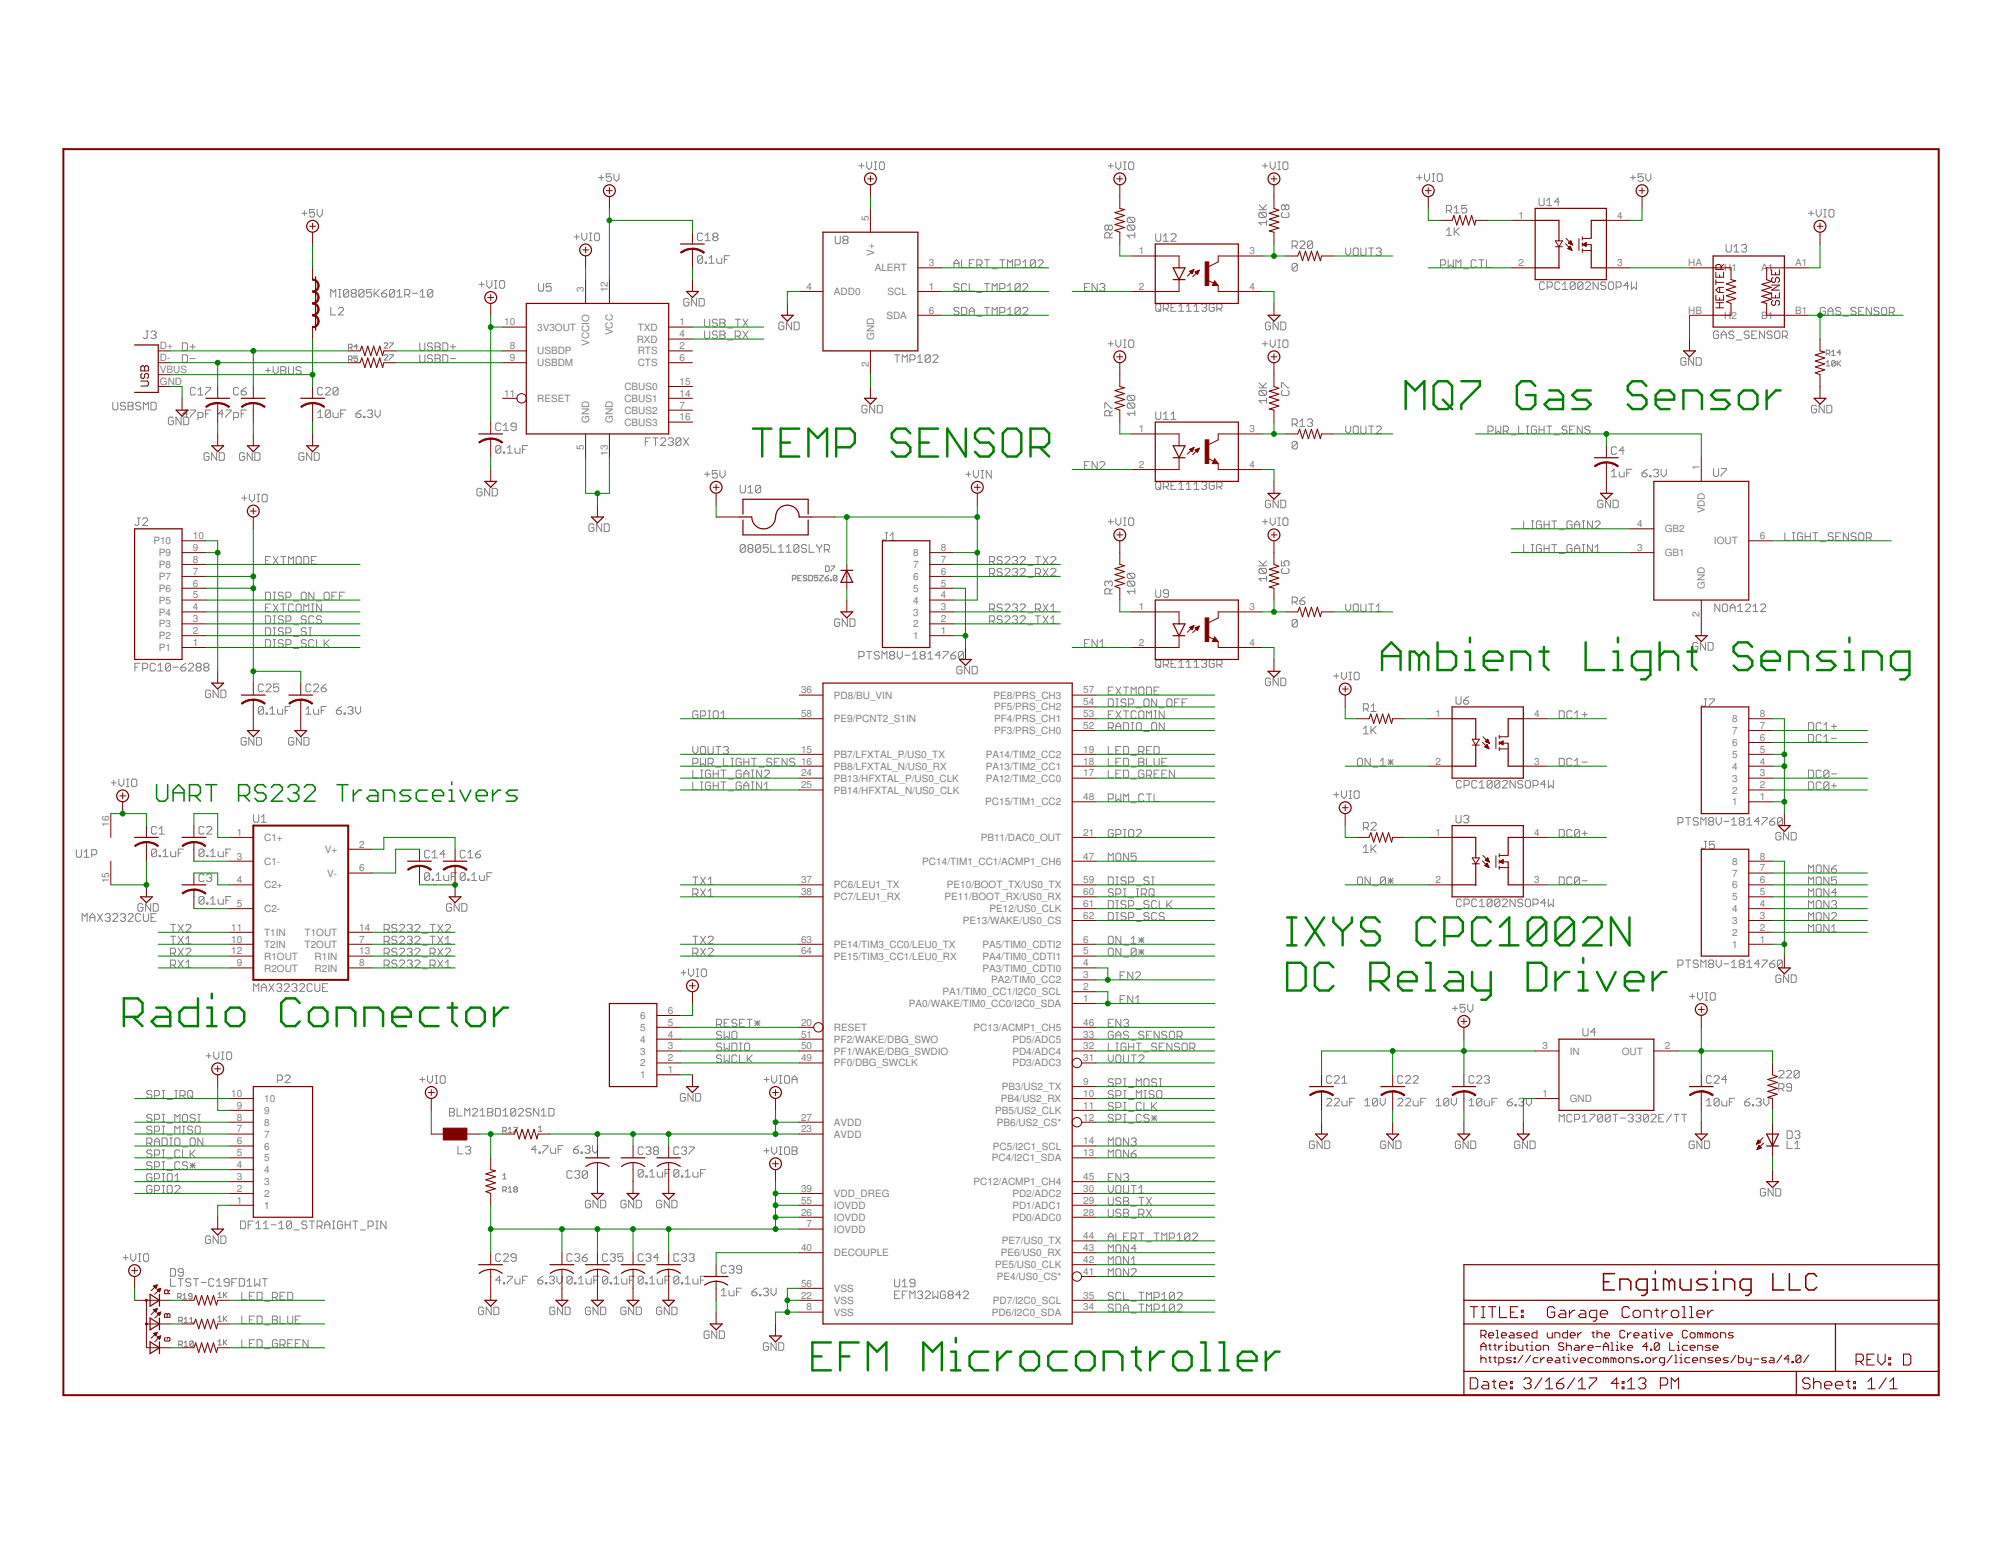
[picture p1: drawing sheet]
<svg xmlns="http://www.w3.org/2000/svg" width="279mm" height="216mm" viewBox="0 0 279 216" stroke-linecap="round" stroke-linejoin="round" font-family="sans-serif">
<defs><g id="words">
<g font-size="1.4" fill="#808080">
<text x="121.3" y="30.9" transform="rotate(-90 121.3 30.9)">5</text>
<text x="122" y="35.7" transform="rotate(-90 122 35.7)">V+</text>
<text x="159" y="35.5">1</text>
<text x="174.4" y="35.5">3</text>
<text x="212" y="30.5">1</text>
<text x="225.8" y="30.5">4</text>
<text x="81.5" y="40.8" transform="rotate(-90 81.5 40.8)">3</text>
<text x="84.9" y="40.8" transform="rotate(-90 84.9 40.8)">12</text>
<text x="112.6" y="40.5">4</text>
<text x="116.4" y="41.2">ADD0</text>
<text x="122.1" y="37.9">ALERT</text>
<text x="123.9" y="41.2">SCL</text>
<text x="129.7" y="37.2">3</text>
<text x="129.7" y="40.5">1</text>
<text x="159" y="40.5">2</text>
<text x="174.4" y="40.5">4</text>
<text x="212" y="37.2">2</text>
<text x="225.8" y="37.2">3</text>
<text x="235.7" y="37.2">HA</text>
<text x="240.7" y="37.9">H1</text>
<text x="245.9" y="37.9">A1</text>
<text x="250.7" y="37.2">A1</text>
<text x="70.4" y="45.5">10</text>
<text x="75" y="46.2">3V3OUT</text>
<text x="85.6" y="46.8" transform="rotate(-90 85.6 46.8)">VCC</text>
<text x="88.9" y="47.8">RXD</text>
<text x="89.1" y="46.2">TXD</text>
<text x="94.9" y="47.1">4</text>
<text x="94.9" y="45.5">1</text>
<text x="122" y="47.5" transform="rotate(-90 122 47.5)">GND</text>
<text x="123.8" y="44.5">SDA</text>
<text x="129.7" y="43.8">6</text>
<text x="235.7" y="43.8">HB</text>
<text x="240.7" y="44.5">H2</text>
<text x="245.9" y="44.5">B1</text>
<text x="250.7" y="43.8">B1</text>
<text x="22.3" y="48.8">D+</text>
<text x="22.3" y="50.4">D-</text>
<text x="22.3" y="53.7">GND</text>
<text x="22.3" y="52.1">VBUS</text>
<text x="71.2" y="50.4">9</text>
<text x="71.2" y="48.8">8</text>
<text x="75" y="51.2">USBDM</text>
<text x="75" y="49.5">USBDP</text>
<text x="82.3" y="48.3" transform="rotate(-90 82.3 48.3)">VCCIO</text>
<text x="89.1" y="51.2">CTS</text>
<text x="89.1" y="49.5">RTS</text>
<text x="94.9" y="53.7">15</text>
<text x="94.9" y="50.4">6</text>
<text x="94.9" y="48.8">2</text>
<text x="121.3" y="51.3" transform="rotate(-90 121.3 51.3)">2</text>
<text x="70.4" y="55.4">11</text>
<text x="75" y="56.1">RESET</text>
<text x="82.3" y="59.1" transform="rotate(-90 82.3 59.1)">GND</text>
<text x="85.6" y="59.1" transform="rotate(-90 85.6 59.1)">GND</text>
<text x="87.2" y="54.5">CBUS0</text>
<text x="87.2" y="56.1">CBUS1</text>
<text x="87.2" y="57.8">CBUS2</text>
<text x="87.2" y="59.4">CBUS3</text>
<text x="94.9" y="55.4">14</text>
<text x="94.9" y="57.1">7</text>
<text x="94.9" y="58.7">16</text>
<text x="81.5" y="62.9" transform="rotate(-90 81.5 62.9)">5</text>
<text x="84.9" y="63.7" transform="rotate(-90 84.9 63.7)">13</text>
<text x="159" y="60.4">1</text>
<text x="159" y="65.3">2</text>
<text x="174.4" y="60.4">3</text>
<text x="174.4" y="65.3">4</text>
<text x="237.3" y="65.7" transform="rotate(-90 237.3 65.7)">1</text>
<text x="238.1" y="71.7" transform="rotate(-90 238.1 71.7)">VDD</text>
<text x="21.4" y="76">P10</text>
<text x="22.2" y="77.7">P9</text>
<text x="26.9" y="75.3">10</text>
<text x="26.9" y="76.9">9</text>
<text x="127.5" y="77.7">8</text>
<text x="131.4" y="76.9">8</text>
<text x="228.6" y="73.6">4</text>
<text x="228.6" y="76.9">3</text>
<text x="232.5" y="74.4">GB2</text>
<text x="232.5" y="77.7">GB1</text>
<text x="239.3" y="76">IOUT</text>
<text x="245.7" y="75.3">6</text>
<text x="22.2" y="79.3">P8</text>
<text x="22.2" y="81">P7</text>
<text x="22.2" y="82.6">P6</text>
<text x="26.9" y="78.6">8</text>
<text x="26.9" y="80.3">7</text>
<text x="26.9" y="81.9">6</text>
<text x="26.9" y="83.6">5</text>
<text x="127.5" y="82.6">5</text>
<text x="127.5" y="81">6</text>
<text x="127.5" y="79.3">7</text>
<text x="131.4" y="83.6">4</text>
<text x="131.4" y="81.9">5</text>
<text x="131.4" y="80.3">6</text>
<text x="131.4" y="78.6">7</text>
<text x="238.1" y="82.3" transform="rotate(-90 238.1 82.3)">GND</text>
<text x="22.2" y="84.3">P5</text>
<text x="22.2" y="86">P4</text>
<text x="22.2" y="87.6">P3</text>
<text x="22.2" y="89.3">P2</text>
<text x="26.9" y="85.2">4</text>
<text x="26.9" y="86.9">3</text>
<text x="26.9" y="88.5">2</text>
<text x="127.5" y="89.3">1</text>
<text x="127.5" y="87.6">2</text>
<text x="127.5" y="86">3</text>
<text x="127.5" y="84.3">4</text>
<text x="131.4" y="88.5">1</text>
<text x="131.4" y="86.9">2</text>
<text x="131.4" y="85.2">3</text>
<text x="159" y="85.2">1</text>
<text x="174.4" y="85.2">3</text>
<text x="237.3" y="86.1" transform="rotate(-90 237.3 86.1)">2</text>
<text x="22.2" y="90.9">P1</text>
<text x="26.9" y="90.2">1</text>
<text x="159" y="90.2">2</text>
<text x="174.4" y="90.2">4</text>
<text x="111.8" y="96.8">36</text>
<text x="111.8" y="100.1">58</text>
<text x="116.4" y="97.6">PD8/BU_VIN</text>
<text x="116.4" y="100.9">PE9/PCNT2_S1IN</text>
<text x="138.7" y="97.6">PE8/PRS_CH3</text>
<text x="138.8" y="100.9">PF4/PRS_CH1</text>
<text x="138.8" y="99.2">PF5/PRS_CH2</text>
<text x="151.2" y="96.8">57</text>
<text x="151.2" y="101.8">52</text>
<text x="151.2" y="100.1">53</text>
<text x="151.2" y="98.5">54</text>
<text x="200.4" y="100.1">1</text>
<text x="214.2" y="100.1">4</text>
<text x="241.9" y="100.9">8</text>
<text x="245.7" y="101.8">7</text>
<text x="245.7" y="100.1">8</text>
<text x="111.8" y="105.1">15</text>
<text x="111.8" y="106.8">16</text>
<text x="116.4" y="105.8">PB7/LFXTAL_P/US0_TX</text>
<text x="116.4" y="107.5">PB8/LFXTAL_N/US0_RX</text>
<text x="137.6" y="107.5">PA13/TIM2_CC1</text>
<text x="137.6" y="105.8">PA14/TIM2_CC2</text>
<text x="138.8" y="102.5">PF3/PRS_CH0</text>
<text x="151.2" y="106.8">18</text>
<text x="151.2" y="105.1">19</text>
<text x="200.4" y="106.8">2</text>
<text x="214.2" y="106.8">3</text>
<text x="241.9" y="107.5">4</text>
<text x="241.9" y="105.8">5</text>
<text x="241.9" y="104.2">6</text>
<text x="241.9" y="102.5">7</text>
<text x="245.7" y="106.8">4</text>
<text x="245.7" y="105.1">5</text>
<text x="245.7" y="103.5">6</text>
<text x="111.8" y="108.4">24</text>
<text x="111.8" y="110.1">25</text>
<text x="116.4" y="109.2">PB13/HFXTAL_P/US0_CLK</text>
<text x="116.4" y="110.8">PB14/HFXTAL_N/US0_CLK</text>
<text x="137.6" y="112.5">PC15/TIM1_CC2</text>
<text x="137.6" y="109.2">PA12/TIM2_CC0</text>
<text x="151.2" y="108.4">17</text>
<text x="151.2" y="111.7">48</text>
<text x="241.9" y="112.5">1</text>
<text x="241.9" y="110.8">2</text>
<text x="241.9" y="109.2">3</text>
<text x="245.7" y="111.7">1</text>
<text x="245.7" y="110.1">2</text>
<text x="245.7" y="108.4">3</text>
<text x="15.2" y="115.4" transform="rotate(-90 15.2 115.4)">16</text>
<text x="33.1" y="116.7">1</text>
<text x="36.9" y="117.4">C1+</text>
<text x="45.3" y="119.1">V+</text>
<text x="50.1" y="118.4">2</text>
<text x="136.9" y="117.4">PB11/DAC0_OUT</text>
<text x="151.2" y="116.7">21</text>
<text x="200.4" y="116.7">1</text>
<text x="214.2" y="116.7">4</text>
<text x="15.2" y="123.3" transform="rotate(-90 15.2 123.3)">15</text>
<text x="33.1" y="120">3</text>
<text x="33.1" y="123.3">4</text>
<text x="36.9" y="120.8">C1-</text>
<text x="36.9" y="124.1">C2+</text>
<text x="45.7" y="122.4">V-</text>
<text x="50.1" y="121.7">6</text>
<text x="111.8" y="123.3">37</text>
<text x="111.8" y="125">38</text>
<text x="116.4" y="124.1">PC6/LEU1_TX</text>
<text x="116.4" y="125.7">PC7/LEU1_RX</text>
<text x="128.8" y="120.8">PC14/TIM1_CC1/ACMP1_CH6</text>
<text x="131.9" y="125.7">PE11/BOOT_RX/US0_RX</text>
<text x="132.2" y="124.1">PE10/BOOT_TX/US0_TX</text>
<text x="151.2" y="120">47</text>
<text x="151.2" y="123.3">59</text>
<text x="151.2" y="125">60</text>
<text x="200.4" y="123.3">2</text>
<text x="214.2" y="123.3">3</text>
<text x="241.9" y="125.7">5</text>
<text x="241.9" y="124.1">6</text>
<text x="241.9" y="122.4">7</text>
<text x="241.9" y="120.8">8</text>
<text x="245.7" y="125">5</text>
<text x="245.7" y="123.3">6</text>
<text x="245.7" y="121.7">7</text>
<text x="245.7" y="120">8</text>
<text x="32.3" y="130">11</text>
<text x="32.3" y="131.6">10</text>
<text x="33.1" y="126.7">5</text>
<text x="36.9" y="127.4">C2-</text>
<text x="36.9" y="130.7">T1IN</text>
<text x="42.5" y="130.7">T1OUT</text>
<text x="50.1" y="130">14</text>
<text x="50.1" y="131.6">7</text>
<text x="111.8" y="131.6">63</text>
<text x="134.5" y="129">PE13/WAKE/US0_CS</text>
<text x="138.2" y="127.4">PE12/US0_CLK</text>
<text x="151.2" y="131.6">6</text>
<text x="151.2" y="126.7">61</text>
<text x="151.2" y="128.3">62</text>
<text x="241.9" y="130.7">2</text>
<text x="241.9" y="129">3</text>
<text x="241.9" y="127.4">4</text>
<text x="245.7" y="131.6">1</text>
<text x="245.7" y="130">2</text>
<text x="245.7" y="128.3">3</text>
<text x="245.7" y="126.7">4</text>
<text x="32.3" y="133.3">12</text>
<text x="33.1" y="134.9">9</text>
<text x="36.9" y="134">R1OUT</text>
<text x="36.9" y="135.7">R2OUT</text>
<text x="36.9" y="132.4">T2IN</text>
<text x="42.5" y="132.4">T2OUT</text>
<text x="43.9" y="134">R1IN</text>
<text x="43.9" y="135.7">R2IN</text>
<text x="50.1" y="133.3">13</text>
<text x="50.1" y="134.9">8</text>
<text x="111.8" y="133.3">64</text>
<text x="116.4" y="132.4">PE14/TIM3_CC0/LEU0_TX</text>
<text x="116.4" y="134">PE15/TIM3_CC1/LEU0_RX</text>
<text x="137.2" y="135.7">PA3/TIM0_CDTI0</text>
<text x="137.2" y="134">PA4/TIM0_CDTI1</text>
<text x="137.2" y="132.4">PA5/TIM0_CDTI2</text>
<text x="138.4" y="137.3">PA2/TIM0_CC2</text>
<text x="151.2" y="136.6">3</text>
<text x="151.2" y="134.9">4</text>
<text x="151.2" y="133.3">5</text>
<text x="241.9" y="132.4">1</text>
<text x="89.4" y="142.3">6</text>
<text x="89.4" y="144">5</text>
<text x="93.2" y="141.6">6</text>
<text x="93.2" y="143.2">5</text>
<text x="111.8" y="143.2">20</text>
<text x="116.4" y="144">RESET</text>
<text x="126.9" y="140.6">PA0/WAKE/TIM0_CC0/I2C0_SDA</text>
<text x="131.6" y="139">PA1/TIM0_CC1/I2C0_SCL</text>
<text x="135.9" y="144">PC13/ACMP1_CH5</text>
<text x="151.2" y="139.9">1</text>
<text x="151.2" y="138.3">2</text>
<text x="151.2" y="143.2">46</text>
<text x="89.4" y="145.6">4</text>
<text x="89.4" y="147.3">3</text>
<text x="89.4" y="148.9">2</text>
<text x="93.2" y="144.9">4</text>
<text x="93.2" y="146.5">3</text>
<text x="93.2" y="148.2">2</text>
<text x="93.2" y="149.9">1</text>
<text x="111.8" y="148.2">49</text>
<text x="111.8" y="146.5">50</text>
<text x="111.8" y="144.9">51</text>
<text x="116.4" y="148.9">PF0/DBG_SWCLK</text>
<text x="116.4" y="147.3">PF1/WAKE/DBG_SWDIO</text>
<text x="116.4" y="145.6">PF2/WAKE/DBG_SWO</text>
<text x="141.4" y="148.9">PD3/ADC3</text>
<text x="141.4" y="147.3">PD4/ADC4</text>
<text x="141.4" y="145.6">PD5/ADC5</text>
<text x="151.2" y="148.2">31</text>
<text x="151.2" y="146.5">32</text>
<text x="151.2" y="144.9">33</text>
<text x="215.4" y="146.5">3</text>
<text x="219.2" y="147.3">IN</text>
<text x="226.5" y="147.3">OUT</text>
<text x="232.5" y="146.5">2</text>
<text x="32.3" y="153.2">10</text>
<text x="33.1" y="154.8">9</text>
<text x="36.9" y="155.6">9</text>
<text x="36.9" y="153.9">10</text>
<text x="89.4" y="150.6">1</text>
<text x="139" y="155.6">PB5/US2_CLK</text>
<text x="139.7" y="153.9">PB4/US2_RX</text>
<text x="139.9" y="152.2">PB3/US2_TX</text>
<text x="151.2" y="151.5">9</text>
<text x="151.2" y="153.2">10</text>
<text x="151.2" y="154.8">11</text>
<text x="215.4" y="153.2">1</text>
<text x="219.2" y="153.9">GND</text>
<text x="33.1" y="161.5">5</text>
<text x="33.1" y="159.8">6</text>
<text x="33.1" y="158.1">7</text>
<text x="33.1" y="156.5">8</text>
<text x="36.9" y="160.5">6</text>
<text x="36.9" y="158.9">7</text>
<text x="36.9" y="157.2">8</text>
<text x="111.8" y="158.1">23</text>
<text x="111.8" y="156.5">27</text>
<text x="116.4" y="158.9">AVDD</text>
<text x="116.4" y="157.2">AVDD</text>
<text x="138.6" y="160.5">PC5/I2C1_SCL</text>
<text x="139.2" y="157.2">PB6/US2_CS*</text>
<text x="151.2" y="156.5">12</text>
<text x="151.2" y="161.5">13</text>
<text x="151.2" y="159.8">14</text>
<text x="33.1" y="166.4">2</text>
<text x="33.1" y="164.8">3</text>
<text x="33.1" y="163.1">4</text>
<text x="36.9" y="167.2">2</text>
<text x="36.9" y="165.5">3</text>
<text x="36.9" y="163.8">4</text>
<text x="36.9" y="162.2">5</text>
<text x="111.8" y="166.4">39</text>
<text x="116.4" y="167.2">VDD_DREG</text>
<text x="135.9" y="165.5">PC12/ACMP1_CH4</text>
<text x="138.5" y="162.2">PC4/I2C1_SDA</text>
<text x="141.4" y="167.2">PD2/ADC2</text>
<text x="151.2" y="164.8">45</text>
<text x="151.2" y="166.4">30</text>
<text x="33.1" y="168.1">1</text>
<text x="36.9" y="168.8">1</text>
<text x="111.8" y="169.7">26</text>
<text x="111.8" y="168.1">55</text>
<text x="112.6" y="171.4">7</text>
<text x="116.4" y="172.1">IOVDD</text>
<text x="116.4" y="170.5">IOVDD</text>
<text x="116.4" y="168.8">IOVDD</text>
<text x="139.9" y="173.8">PE7/US0_TX</text>
<text x="141.4" y="170.5">PD0/ADC0</text>
<text x="141.4" y="168.8">PD1/ADC1</text>
<text x="151.2" y="169.7">28</text>
<text x="151.2" y="168.1">29</text>
<text x="151.2" y="173.1">44</text>
<text x="111.8" y="174.7">40</text>
<text x="111.8" y="179.7">56</text>
<text x="116.4" y="175.4">DECOUPLE</text>
<text x="139" y="177.1">PE5/US0_CLK</text>
<text x="139.2" y="178.8">PE4/US0_CS*</text>
<text x="139.7" y="175.4">PE6/US0_RX</text>
<text x="151.2" y="178">41</text>
<text x="151.2" y="176.4">42</text>
<text x="151.2" y="174.7">43</text>
<text x="111.8" y="181.3">22</text>
<text x="112.6" y="183">8</text>
<text x="116.4" y="183.7">VSS</text>
<text x="116.4" y="182.1">VSS</text>
<text x="116.4" y="180.4">VSS</text>
<text x="138.5" y="183.7">PD6/I2C0_SDA</text>
<text x="138.6" y="182.1">PD7/I2C0_SCL</text>
<text x="151.2" y="183">34</text>
<text x="151.2" y="181.3">35</text>
</g>
</g></defs>
<g fill="none" stroke="#808080" stroke-width=".14">
<path d="M42.2 29.8h.7M42.5 29.4v.7M43.9 29.3h-.7v.5l.4-.2h.2l.1 .2v.3l-.1 .2h-.4l-.2-.2M44.3 29.3v.7l.3 .3 .4-.3v-.7M66.9 39.7h.7M67.2 39.4v.7M68 39.2v.7l.3 .4 .4-.4v-.7M69 39.2h.4M69.2 39.2v1.1M69.9 39.2h.4l.2 .2v.7l-.2 .2h-.4l-.2-.2v-.7zM75.2 39.6v.9l.2 .2h.3l.2-.2v-.9M77 39.6h-.7v.5l.5-.1 .2 .1v.4l-.2 .2h-.4l-.1-.2"/>
<path d="M80.2 33.1h.7M80.5 32.7v.7M81.2 32.6v.7l.4 .3 .3-.3v-.7M82.3 33.6h.4M82.3 32.6h.4M82.5 32.6v1M83.2 32.6h.3l.2 .1v.7l-.2 .2h-.3l-.2-.2v-.7zM83.6 24.8h.7M83.9 24.4v.8M85.4 24.3h-.8v.5l.4-.2h.2l.2 .2v.4l-.2 .1h-.4l-.2-.1M85.7 24.3v.7l.4 .3 .3-.3v-.7M98.1 32.7l-.2-.1h-.3l-.2 .1v.7l.2 .2h.3l.2-.2"/>
<path d="M98.1 35.9l-.2-.2h-.3l-.2 .2v.7M98.1 35.9v.7l-.2 .2h-.3l-.2-.2M98.1 35.9l-.7 .7M98.5 36.6h.1v.2h-.1zM98.5 33.6h.7M98.5 32.9l.3-.3v1M99 36.8h.7M99 36.1l.4-.4v1.1M99.7 33.1h.4M99.7 33.1l-.2 .2v.1l.2 .2h.4l.1-.2v-.1l-.1-.2M99.7 33.1l-.2-.2v-.2l.2-.1h.4l.1 .1v.2l-.1 .2M100.1 36.1v.5l.1 .2h.6v-.7"/>
<path d="M101.1 36.2h.4M101.9 35.7h-.8v1.1M116.6 33v.9l.2 .1h.4l.1-.1v-.9M117.9 33.5l-.2-.2v-.2l.2-.1h.3l.2 .1v.2l-.2 .2M117.9 33.5l-.2 .2v.2l.2 .1h.3l.2-.1v-.2l-.2-.2M117.9 33.5h.3M119.9 23.2h.7M120.3 22.8v.7M121 22.6v.7l.3 .4 .4-.4v-.7M122.1 23.7h.3M122.1 22.6h.3M122.3 22.6v1.1"/>
<path d="M123 22.6h.3l.2 .2v.7l-.2 .2h-.3l-.2-.2v-.7zM133.2 36.8h.7M133.2 37.4v-.8l.3-.3 .4 .3v.8M133.9 39.8l-.2-.2h-.3l-.2 .2v.2l.2 .1h.3l.2 .2v.2l-.2 .2h-.3l-.2-.2M134.3 36.3v1.1h.7M135 39.8l-.2-.2h-.3l-.2 .2v.7l.2 .2h.3l.2-.2M135.3 36.8h.4M135.3 39.6v1.1h.7M136 36.3h-.7v1.1h.7M136.4 37h.5l.2-.2v-.3l-.2-.2h-.5v1.1M136.8 37l.3 .4M137.5 39.6h.7"/>
<path d="M137.5 36.3h.7M137.8 36.3v1.1M137.8 39.6v1.1M138.5 37.5h.7M139.6 36.3h.7M140 36.3v1.1M140.7 40l.3-.4v1.1M140.7 37.4v-1.1l.3 .3 .4-.3v1.1M141.7 37h.6l.2-.2v-.3l-.2-.2h-.6v1.1M142.5 39.8v.7l-.2 .2h-.4l-.2-.2M142.5 39.8l-.2-.2h-.4l-.2 .2v.7M142.5 39.8l-.8 .7"/>
<path d="M142.8 39.8l.2-.2h.3l.2 .2v.2l-.7 .7h.7M142.8 36.6l.4-.3v1.1M142.8 37.4h.7M144.6 36.5l-.2-.2h-.3l-.2 .2v.7M144.6 36.5v.7l-.2 .2h-.3l-.2-.2M144.6 36.5l-.7 .7M144.9 36.5l.2-.2h.4l.1 .2v.1l-.7 .8h.7M152.1 39.6h-.7v1.1h.7M153.2 39.6v1.1l-.7-1.1v1.1M153.6 39.8l.1-.2h.4l.2 .2v.2l-.2 .1M154.7 23.2h.7M154.8 31.6l-.2-.2h-.2l-.1 .2v.4l.1 .1h.2l.2-.1"/>
<path d="M154.8 31.6l.2-.2h.2l.1 .2v.4l-.1 .1h-.2l-.2-.1M154.8 31.6v.4M155 33.2v-.5l-.2-.2h-.4l-.1 .2v.5h1M155.1 22.8v.7M155.3 32.5l-.3 .4M155.8 22.6v.7l.4 .4 .3-.4v-.7M156.9 23.7h.3M156.9 22.6h.3M157.1 22.6v1.1M157.6 30.4h.7l.2 .1v.4l-.2 .2M157.6 31.4h.7l.2 .2v.4l-.2 .1M157.6 30.4l-.2 .1v.4l.2 .2h.7"/>
<path d="M157.6 31.4l-.2 .2v.4l.2 .1h.7M157.6 31.4l.7 .7M157.6 30.4l.7 .7M157.6 22.8l.2-.2h.3l.2 .2v.7l-.2 .2h-.3l-.2-.2zM158.5 32.5v.7M158.5 32.9h-1.1l.4 .3M161.4 32.6v.9l.1 .2h.4l.2-.2v-.9M162.4 33l.4-.4v1.1M162.4 33.7h.8M163.5 32.8l.2-.2h.3l.2 .2v.2l-.7 .7h.7M175.8 29.3h1M175.8 28.6l.7 .7"/>
<path d="M176 29.7h.7l.1 .1v.4l-.1 .2M176 29.7l-.2 .1v.4l.2 .2h.7M176 29.7l.7 .7M176.3 23.2h.7M176.6 22.8v.7M176.8 30.7v.7M176.8 31.1h-1l.3 .3M176.8 28.6l-.5 .5M177.4 22.6v.7l.3 .4 .4-.4v-.7M178.4 23.7h.4M178.4 22.6h.4M178.6 22.6v1.1"/>
<path d="M179.1 29.7l-.2 .1v.4l.2 .2h.7l.2-.2v-.4l-.2-.1M179.3 22.6h.4l.1 .2v.7l-.1 .2h-.4l-.2-.2v-.7zM179.5 28.8l.1-.2h.2l.2 .2v.3l-.2 .2h-.2l-.1-.2M179.5 28.8l-.2-.2h-.2l-.2 .2v.3l.2 .2h.2l.2-.2M179.5 28.8v.3M180.4 34.4h.6l.1-.2v-.4l-.1-.1h-.6v1M180.8 34.4l.3 .3M181.1 37l-.1-.2h-.4l-.2 .2v.7M181.1 37v.7l-.1 .1h-.4l-.2-.1M181.1 37l-.7 .7M181.5 33.8l.2-.1h.3l.2 .1v.2l-.7 .7h.7M183.3 33.8v.7l-.2 .2h-.4l-.1-.2"/>
<path d="M183.3 33.8l-.2-.1h-.4l-.1 .1v.7M183.3 33.8l-.7 .7M187.9 34.6v.7l.3 .4 .4-.4v-.7M189 34.8l.1-.2h.4l.2 .2v.7l-.2 .2h-.4l-.1-.2zM190 34.6v.9l.2 .2h.4l.1-.2v-.9M191.1 34.6h.7M191.5 34.6v1.1M192.2 34.8l.1-.2h.4l.2 .2v.2l-.2 .2M192.5 35.2h.2M192.7 35.2l.2 .1v.2l-.2 .2h-.4l-.1-.2M197.8 24.8h.7M198.2 24.4v.8"/>
<path d="M198.9 24.3v.7l.4 .3 .3-.3v-.7M200 25.3h.3M200 24.3h.3M200.2 24.3v1M200.7 24.4l.2-.1h.3l.2 .1v.8l-.2 .1h-.3l-.2-.1zM201.1 37h.6l.1-.2v-.3l-.1-.2h-.6v1.1M202 32.2l.3-.4v1.1M202 32.9h.7M202 29.4h.5l.2-.2v-.3l-.2-.2h-.5v1M202.2 36.3v1.1l.4-.4 .3 .4v-1.1M202.3 29.4l.4 .3M203.1 31.8v1.1"/>
<path d="M203.1 29l.3-.3v1M203.1 29.7h.7M203.2 32.3l.6 .6M203.3 37.4v-1.1l.3 .3 .4-.3v1.1M203.8 31.8l-.7 .7M204.3 37.5h.8M204.8 28.7h-.7v.5l.4-.2h.1l.2 .2v.4l-.2 .1h-.3l-.2-.1M206.1 36.5l-.1-.2h-.4l-.2 .2v.7l.2 .2h.4l.1-.2M206.5 36.3h.7M206.8 36.3v1.1M207.6 36.3v1.1h.7M214.9 27.7v.9l.2 .1h.3l.2-.1v-.9"/>
<path d="M215.7 39.6l-.2-.2h-.4l-.1 .2v.7l.1 .1h.4l.2-.1M216 28.7h.7M216 28l.3-.3v1M217.7 28.2h-.7l.6-.5v1M217.8 39.6l-.2-.2h-.3l-.2 .2v.7l.2 .1h.3l.2-.1M218.2 39.7l.3-.3v1M219.9 39.6l-.1-.2h-.4l-.2 .2v.7M219.9 39.6v.7l-.1 .1h-.4l-.2-.1M219.9 39.6l-.7 .7M221 39.6l-.2-.2h-.3l-.2 .2v.7M221 39.6v.7l-.2 .1h-.3l-.2-.1M221 39.6l-.7 .7"/>
<path d="M221.4 39.6l.2-.2h.3l.2 .2v.1l-.7 .7h.7M223.2 39.4v1l-.8-1v1M224.2 39.6l-.2-.2h-.3l-.2 .2v.1l.2 .2h.3l.2 .2v.2l-.2 .1h-.3l-.2-.1M224.8 39.4h.3l.2 .2v.7l-.2 .1h-.3l-.2-.1v-.7zM227.4 39.9h-.7l.5-.5v1M227.7 24.8h.7M227.8 39.4v1l.3-.3 .4 .3v-1M228 24.4v.8M229.4 24.3h-.7v.5l.4-.2h.2l.1 .2v.4l-.1 .1h-.4l-.2-.1M229.8 24.3v.7l.3 .3 .4-.3v-.7M241 34.1v.9l.2 .2h.4l.1-.2v-.9M242.1 35.2h.7"/>
<path d="M242.1 34.5l.3-.4v1.1M243.2 34.3l.2-.2h.3l.2 .2v.2l-.2 .2M243.5 34.7h.2M243.7 34.7l.2 .1v.2l-.2 .2h-.3l-.2-.2M252.5 29.8h.7M252.9 29.4v.7M253.6 29.3v.7l.3 .3 .4-.3v-.7M254.7 30.3h.3M254.7 29.3h.3M254.8 29.3v1M255.4 29.4l.1-.1h.4l.2 .1v.7l-.2 .2h-.4l-.1-.2zM15.7 56.2v.9l.2 .1h.4l.1-.1v-.9"/>
<path d="M17.5 56.3l-.2-.1h-.3l-.2 .1v.2l.2 .2h.3l.2 .2v.2l-.2 .1h-.3l-.2-.1M17.9 56.2h.5l.2 .1v.2l-.2 .2 .2 .2v.2l-.2 .1h-.5zM17.9 56.7h.5M19.7 56.3l-.2-.1h-.4l-.2 .1v.2l.2 .2h.4l.2 .2v.2l-.2 .1h-.4l-.2-.1M20 57.2v-1l.4 .3 .3-.3v1M20.4 46.2h.3M20.6 46.2v.9l-.2 .2h-.2l-.2-.2M21.1 56.2h.5l.2 .1v.8l-.2 .1h-.5zM21.1 46.4l.2-.2h.3l.2 .2v.2l-.2 .2M21.4 46.8h.2M21.6 46.8l.2 .1v.2l-.2 .2h-.3l-.2-.2M24.2 58.4l-.2-.1h-.3l-.2 .1v.7l.2 .2h.3l.2-.2v-.3h-.3"/>
<path d="M25.3 58.3v1l-.7-1v1M25.5 49.6h.5l.2 .1v.7l-.2 .2h-.5zM25.5 47.9h.5l.2 .2v.7l-.2 .2h-.5zM25.7 58.3h.5l.2 .1v.7l-.2 .2h-.5zM26.2 57.8h-.7l.5-.5v1M26.5 48.4h.7M26.5 50.1h.7M26.6 57.3h.7v.1l-.7 .7v.2M26.9 48.1v.7M27.3 54.3l-.2-.2h-.3l-.2 .2v.7l.2 .2h.3l.2-.2M27.6 58.3h.6l.1-.2v-.3l-.1-.2h-.6v1.1M27.6 55.2h.7"/>
<path d="M27.6 54.5l.4-.4v1.1M28.7 54.1h.7v.2l-.7 .7v.2M28.7 57.8h.4M29.4 57.3h-.7v1M31.2 57.8h-.7l.5-.5v1M31.5 57.3h.8v.1l-.8 .7v.2M32.6 58.3h.5l.2-.2v-.3l-.2-.2h-.5v1.1M33.3 54.3l-.2-.2h-.3l-.2 .2v.7l.2 .2h.3l.2-.2M33.7 54.6h.5l.2 .2v.2l-.2 .2h-.3l-.2-.2zM33.7 57.8h.3M34.4 57.3h-.7v1M34.4 54.1l-.4 .2-.3 .3"/>
<path d="M37.1 51.7h.7M37.4 51.4v.7M38.1 51.2v.7l.4 .4 .3-.4v-.7M39.2 51.2h.5l.2 .2v.2l-.2 .1 .2 .2v.2l-.2 .2h-.5zM39.2 51.7h.5M40.3 51.2v.9l.1 .2h.4l.2-.2v-.9M42.1 51.4l-.2-.2h-.4l-.2 .2v.2l.2 .1h.4l.2 .2v.2l-.2 .2h-.4l-.2-.2M44.4 58.3h.7M44.4 57.6l.3-.3v1M45.1 54.3l-.2-.2h-.4l-.1 .2v.7l.1 .2h.4l.2-.2M45.4 54.3l.2-.2h.4l.1 .2v.2l-.7 .7h.7M46.1 57.4l-.1-.1h-.4l-.2 .1v.7"/>
<path d="M46.1 57.4v.7l-.1 .2h-.4l-.2-.2M46.1 57.4l-.7 .7M46.2 41.5v-1.1l.3 .4 .4-.4v1.1M46.2 42.9v1.1h.7M46.5 57.6v.5l.2 .2h.5v-.7M47.2 54.3l-.2-.2h-.3l-.2 .2v.7M47.2 54.3v.7l-.2 .2h-.3l-.2-.2M47.2 54.3l-.7 .7M47.3 40.4h.3M47.3 41.5h.3M47.3 43.1l.1-.2h.4l.2 .2v.2l-.7 .7h.7M47.4 40.4v1.1"/>
<path d="M47.6 57.8h.3M48.3 57.3h-.7v1M48.7 48.6h.3l.2-.2v-.2l-.2-.1h-.3v.7M48.7 50.2h.3l.2-.1v-.3l-.2-.1h-.3v.8M48.7 40.6l-.2-.2h-.3l-.2 .2v.7M48.7 40.6v.7l-.2 .2h-.3l-.2-.2M48.7 40.6l-.7 .7M48.9 48.6l.3 .2M48.9 50.2l.3 .3M49.2 41l-.2-.2v-.2l.2-.2h.4l.1 .2v.2l-.1 .2M49.2 41l-.2 .1v.2l.2 .2h.4l.1-.2v-.2l-.1-.1M49.2 41h.4"/>
<path d="M49.7 57.8h.5l.2 .2v.1l-.2 .2h-.3l-.2-.2zM49.9 49.7h-.5v.4l.3-.1 .2 .1v.2l-.1 .2h-.2l-.2-.2M49.9 48.4h-.5l.4-.3v.7M50.4 57.3l-.3 .1-.4 .4M50.8 58.1h.1v.2h-.1zM50.8 40.6l-.2-.2h-.3l-.2 .2v.7M50.8 40.6v.7l-.2 .2h-.3l-.2-.2M50.8 40.6l-.7 .7M51.3 57.4l.2-.1h.3l.2 .1v.2l-.2 .2M51.7 57.8h.1M51.8 57.8l.2 .2v.1l-.2 .2h-.3l-.2-.2M51.9 40.4h-.7v.6l.5-.2 .2 .2v.3l-.2 .2h-.3l-.2-.2"/>
<path d="M52.2 40.4v1.1M52.4 57.3v.7l.3 .3 .4-.3v-.7M52.4 41l.5 .5M52.9 40.4l-.7 .7M53.3 41h.5l.2 .1v.2l-.2 .2h-.3l-.2-.2zM53.6 49.7l.2-.2h.2l.1 .2v.1l-.5 .5h.5M53.6 48l.2-.1h.2l.1 .1v.1l-.5 .5h.5M54 40.4l-.3 .2-.4 .4M54.4 49.5h.5v.2l-.5 .5v.1M54.4 47.9h.5v.1l-.5 .5v.1M55.1 40.6l-.2-.2h-.4l-.1 .2v.7M55.1 40.6v.7l-.2 .2h-.4l-.1-.2"/>
<path d="M55.1 40.6l-.7 .7M55.4 41.5h.8M55.4 40.8l.4-.4v1.1M56.5 41.1h.5l.2-.1v-.4l-.2-.2h-.5v1.1M56.9 41.1l.3 .4M57.6 41h.7M58.6 49.6v.8l.2 .2h.3l.2-.2v-.8M58.6 47.9v.9l.2 .2h.3l.2-.2v-.9M58.7 41.5h.7M58.7 40.8l.3-.4v1.1M60.4 49.7l-.2-.1h-.3l-.2 .1v.2l.2 .2h.3l.2 .1v.2l-.2 .2h-.3l-.2-.2M60.4 48.1l-.2-.2h-.3l-.2 .2v.1l.2 .2h.3l.2 .2v.2l-.2 .2h-.3l-.2-.2"/>
<path d="M60.4 40.6l-.2-.2h-.3l-.2 .2v.7M60.4 40.6v.7l-.2 .2h-.3l-.2-.2M60.4 40.6l-.7 .7M60.7 49.6h.6l.2 .1v.2l-.2 .2 .2 .1v.2l-.2 .2h-.6zM60.7 47.9h.6l.2 .2v.1l-.2 .2 .2 .2v.2l-.2 .2h-.6zM60.7 48.4h.6M60.7 50.1h.6M61.8 49.6h.6l.1 .1v.7l-.1 .2h-.6zM61.8 47.9h.6l.1 .2v.7l-.1 .2h-.6zM62.9 48.4h.7M62.9 50.1h.7M63.2 48.1v.7"/>
<path d="M69 40.3h.4M69.9 59.2l-.2-.1h-.3l-.2 .1v.8l.2 .1h.3l.2-.1M70.3 59.4l.4-.3v1M72.1 59.6h-.6l-.1-.2v-.2l.1-.1h.4l.2 .1v.8l-.2 .1h-.4l-.1-.1M96.2 41.8l-.2-.1h-.3l-.2 .1v.8l.2 .1h.3l.2-.1v-.4h-.4M97.3 41.7v1l-.7-1v1M97.6 41.7h.5l.2 .1v.8l-.2 .1h-.5zM98.4 46.2v.9l.2 .2h.3l.2-.2v-.9M98.4 44.6v.9l.2 .1h.3l.2-.1v-.9M100.2 44.7l-.2-.1h-.4l-.1 .1v.2l.1 .2h.4l.2 .2v.2l-.2 .1h-.4l-.1-.1M100.2 46.4l-.2-.2h-.4l-.1 .2v.2l.1 .2h.4l.2 .1v.2l-.2 .2h-.4l-.1-.2M100.5 44.6h.5l.2 .1v.2l-.2 .2 .2 .2v.2l-.2 .1h-.5z"/>
<path d="M100.5 46.2h.5l.2 .2v.2l-.2 .2 .2 .1v.2l-.2 .2h-.5zM100.5 46.8h.5M100.5 45.1h.5M101.6 47.5h.7M101.6 45.8h.7M102.7 46.9h.5l.2-.1v-.4l-.2-.2h-.5v1.1M102.7 44.6h.7M103 44.6v1M103 46.9l.4 .4M103.7 44.6l.7 1M103.7 46.2l.7 1.1M104.4 44.6l-.7 1"/>
<path d="M104.4 46.2l-.7 1.1M109.5 45.2l-.2-.2h-.4l-.1 .2v.7l.1 .2h.4l.2-.2v-.4h-.4M110.5 45v1.1l-.7-1.1v1.1M110.9 45h.5l.2 .2v.7l-.2 .2h-.5zM121.1 56.8l-.2-.2h-.4l-.1 .2v.7l.1 .2h.4l.2-.2v-.4h-.4M122.1 56.6v1.1l-.7-1.1v1.1M122.5 56.6h.5l.2 .2v.7l-.2 .2h-.5zM124.9 49.6h.7M125.3 49.6v1M126 50.6v-1l.3 .3 .4-.3v1M127 50.2h.6l.2-.1v-.4l-.2-.1h-.6v1M128.1 49.9l.4-.3v1"/>
<path d="M128.1 50.6h.7M129.9 49.7l-.2-.1h-.4l-.1 .1v.7M129.9 49.7v.7l-.2 .2h-.4l-.1-.2M129.9 49.7l-.7 .7M130.3 49.7l.1-.1h.4l.2 .1v.2l-.7 .7h.7M133.9 43.1l-.2-.2h-.3l-.2 .2v.2l.2 .2h.3l.2 .1v.2l-.2 .2h-.3l-.2-.2M134.3 42.9h.5l.2 .2v.7l-.2 .2h-.5zM135.3 43.5h.7M135.3 44v-.7l.4-.4 .3 .4v.7M136.4 40.8h.7M136.4 44.2h.7M137.5 42.9h.7"/>
<path d="M137.8 42.9v1.1M138.5 40.7v-1.1l.4 .4 .3-.4v1.1M138.5 44v-1.1l.4 .4 .3-.4v1.1M139.6 43.6h.5l.2-.1v-.4l-.2-.2h-.5v1.1M139.6 40.3h.5l.2-.2v-.3l-.2-.2h-.5v1.1M140.7 40.7h.7M140.7 44h.7M140.7 43.3l.3-.4v1.1M142.5 43.1l-.2-.2h-.4l-.2 .2v.7M142.5 43.1v.7l-.2 .2h-.4l-.2-.2M142.5 43.1l-.8 .7M142.8 43.1l.2-.2h.3l.2 .2v.2l-.7 .7h.7"/>
<path d="M151.4 40.1h.4M153.9 40.1h.2M154.1 40.1l.2 .2v.2l-.2 .2h-.4l-.1-.2M154.3 57v-.7h.1l.8 .7h.1M154.7 48h.7M155 58.1v-.6l-.2-.1h-.4l-.1 .1v.6h1M155.1 47.6v.8M155.3 57.4l-.3 .3M155.8 47.5v.7l.4 .3 .3-.3v-.7M156.9 47.5h.3M156.9 48.5h.3M157.1 47.5v1"/>
<path d="M157.6 55.2h.7l.2 .2v.4l-.2 .1M157.6 56.3h.7l.2 .2v.3l-.2 .2M157.6 55.2l-.2 .2v.4l.2 .1h.7M157.6 56.3l-.2 .2v.3l.2 .2h.7M157.6 56.3l.7 .7M157.6 55.2l.7 .7M157.6 47.6l.2-.1h.3l.2 .1v.8l-.2 .1h-.3l-.2-.1zM158.5 57.4v.7M158.5 57.7h-1.1l.4 .4M161.4 57.5v.9l.1 .2h.4l.2-.2v-.9M161.5 42.4h.4l.2 .2v.7l-.2 .2h-.4l-.1-.2v-.7zM161.7 43.1l.4 .4"/>
<path d="M162.4 43.1h.6l.2-.2v-.3l-.2-.2h-.6v1.1M162.4 58.6h.8M162.4 57.8l.4-.3v1.1M162.8 43.1l.4 .4M163.5 42.9h.4M163.5 58.6h.7M163.5 57.8l.4-.3v1.1M164.2 42.4h-.7v1.1h.7M164.6 42.8l.3-.4v1.1M164.6 43.5h.7M165.7 42.8l.3-.4v1.1M165.7 43.5h.6"/>
<path d="M166.7 42.8l.4-.4v1.1M166.7 43.5h.7M167.8 42.6l.2-.2h.3l.2 .2v.2l-.2 .1M168.1 42.9h.2M168.3 42.9l.2 .2v.2l-.2 .2h-.3l-.2-.2M169.5 42.6l-.1-.2h-.4l-.2 .2v.7l.2 .2h.4l.1-.2v-.4h-.3M169.9 43.1h.6l.1-.2v-.3l-.1-.2h-.6v1.1M170.3 43.1l.3 .4M175.8 54.2h1M175.8 53.4l.7 .8M176 54.5h.7l.1 .2v.4l-.1 .1M176 54.5l-.2 .2v.4l.2 .1h.7"/>
<path d="M176 54.5l.7 .7M176.3 48h.7M176.6 47.6v.8M176.8 55.6v.7M176.8 55.9h-1l.3 .4M176.8 53.4l-.5 .6M177.4 47.5v.7l.3 .3 .4-.3v-.7M177.4 45.2l-.2-.2h-.3l-.2 .2v.7l.2 .2h.3l.2-.2v-.4h-.3M178.4 47.5h.4M178.4 48.5h.4M178.5 45v1.1l-.7-1.1v1.1M178.6 47.5v1"/>
<path d="M178.8 45h.6l.1 .2v.7l-.1 .2h-.6zM178.9 54.2v-.8h.2l.7 .8h.2M179.1 54.5l-.2 .2v.4l.2 .1h.7l.2-.1v-.4l-.2-.2M179.1 47.6l.2-.1h.4l.1 .1v.8l-.1 .1h-.4l-.2-.1zM180.4 59.2h.6l.1-.2v-.3l-.1-.2h-.6v1.1M180.8 59.2l.3 .4M181.5 58.9l.3-.4v1.1M181.5 59.6h.7M182.6 58.7l.1-.2h.4l.2 .2v.2l-.2 .1M182.9 59h.2M183.1 59l.2 .2v.2l-.2 .2h-.4l-.1-.2M187.9 59.5v.7l.3 .4 .4-.4v-.7"/>
<path d="M189.1 59.5h.4l.2 .2v.7l-.2 .2h-.4l-.1-.2v-.7zM190 59.5v.9l.2 .2h.4l.1-.2v-.9M191.1 59.5h.7M191.5 59.5v1.1M192.2 59.7l.1-.2h.4l.2 .2v.1l-.7 .8h.7M208.9 59.5v1.1l.3-.4 .3 .4v-1.1M212 59.5v1.1h.7M213.1 59.5h.4M213.3 59.5v1.1M214.5 59.7l-.1-.2h-.4l-.2 .2v.7l.2 .2h.4l.1-.2v-.4h-.3M214.9 59.5v1.1M215.6 59.5v1.1"/>
<path d="M216 59.5h.7M216 40.1h.6l.1-.2v-.3l-.1-.2h-.6v1M216.3 59.5v1.1M218.2 40.4h.7M218.8 59.7l-.2-.2h-.3l-.2 .2v.1l.2 .2h.3l.2 .2v.2l-.2 .2h-.3l-.2-.2M219.9 59.5h-.7v1.1h.7M220.9 59.5v1.1l-.7-1.1v1.1M222 59.7l-.2-.2h-.3l-.2 .2v.1l.2 .2h.3l.2 .2v.2l-.2 .2h-.3l-.2-.2M225.7 40.1h.5l.2-.2v-.3l-.2-.2h-.5v1M235.4 50.1l-.2-.1h-.3l-.2 .1v.7l.2 .2h.3l.2-.2v-.3h-.3M236.5 50v1l-.7-1v1M236.8 50h.6l.2 .1v.7l-.2 .2h-.6z"/>
<path d="M240 46.4l-.2-.2h-.4l-.1 .2v.7l.1 .2h.4l.2-.2v-.3h-.4M240.3 46.8h.7M240.3 47.3v-.7l.4-.4 .3 .4v.7M242.1 46.4l-.2-.2h-.3l-.2 .2v.2l.2 .2h.3l.2 .1v.2l-.2 .2h-.3l-.2-.2M242.5 47.5h.7M244.2 46.4l-.1-.2h-.4l-.2 .2v.2l.2 .2h.4l.1 .1v.2l-.1 .2h-.4l-.2-.2M244.6 46.8h.4M245.3 46.2h-.7v1.1h.7M246.4 46.2v1.1l-.7-1.1v1.1M247.4 46.4l-.1-.2h-.4l-.2 .2v.2l.2 .2h.4l.1 .1v.2l-.1 .2h-.4l-.2-.2M247.8 46.4l.2-.2h.3l.2 .2v.7l-.2 .2h-.3l-.2-.2zM248.9 46.9h.5l.2-.1v-.4l-.2-.2h-.5v1.1"/>
<path d="M249.2 46.9l.4 .4M253.6 56.8l-.1-.2h-.4l-.2 .2v.7l.2 .2h.4l.1-.2v-.4h-.3M254.7 56.6v1.1l-.7-1.1v1.1M254.9 43.1l-.2-.2h-.3l-.2 .2v.7l.2 .2h.3l.2-.2v-.3h-.4M255 50.6l.2-.2v.7M255 51.1h.5M255 49.4h.4l.1-.1v-.3l-.1-.1h-.4v.7M255.1 56.6h.5l.2 .2v.7l-.2 .2h-.5zM255.2 44v-.7l.4-.4 .3 .4v.7M255.2 49.4l.3 .2M255.2 43.5h.7M255.8 49.1l.2-.2v.7"/>
<path d="M255.8 49.6h.5M256.3 50.5v.5l-.2 .1h-.2l-.1-.1M256.3 50.5l-.2-.1-.3 .1v.5M256.3 50.5l-.5 .5M256.5 50.4v.7M256.6 50.7l.4 .4M257 43.1l-.2-.2h-.3l-.2 .2v.2l.2 .2h.3l.2 .1v.2l-.2 .2h-.3l-.2-.2M257 50.4l-.5 .5M257 49.3h-.5l.4-.4v.7M257.4 44.2h.7M259.2 43.1l-.2-.2h-.4l-.2 .2v.2l.2 .2h.4l.2 .1v.2l-.2 .2h-.4l-.2-.2M259.5 43.5h.4"/>
<path d="M260.2 42.9h-.7v1.1h.7M261.3 42.9v1.1l-.7-1.1v1.1M262.4 43.1l-.2-.2h-.4l-.1 .2v.2l.1 .2h.4l.2 .1v.2l-.2 .2h-.4l-.1-.2M262.7 43.1l.2-.2h.3l.2 .2v.7l-.2 .2h-.3l-.2-.2zM263.8 43.6h.5l.2-.1v-.4l-.2-.2h-.5v1.1M264.1 43.6l.4 .4M19.2 72.3h.4M19.4 72.3v.9l-.2 .2h-.2l-.2-.2M19.9 72.5l.2-.2h.3l.2 .2v.2l-.7 .7h.7M29.2 63.4l-.2-.2h-.3l-.2 .2v.7l.2 .2h.3l.2-.2v-.3h-.4M30.2 63.2v1.1l-.7-1.1v1.1M30.6 63.2h.6l.1 .2v.7l-.1 .2h-.6z"/>
<path d="M33.8 69.6h.7M34.1 69.2v.7M34.2 63.4l-.2-.2h-.4l-.2 .2v.7l.2 .2h.4l.2-.2v-.3h-.4M34.8 69v.7l.4 .4 .3-.4v-.7M35.2 63.2v1.1l-.7-1.1v1.1M35.6 63.2h.5l.2 .2v.7l-.2 .2h-.5zM35.9 70.1h.3M35.9 69h.3M36.1 69v1.1M36.6 69.2l.2-.2h.3l.2 .2v.7l-.2 .2h-.3l-.2-.2zM37.1 78.3h.3M37.8 77.7h-.7v1.1h.7"/>
<path d="M38.1 77.7l.7 1.1M38.8 77.7l-.7 1.1M39.2 77.7h.7M39.6 77.7v1.1M40.3 78.8v-1.1l.3 .4 .4-.4v1.1M41.3 77.9l.2-.2h.4l.2 .2v.7l-.2 .2h-.4l-.2-.2zM42.4 77.7h.5l.2 .2v.7l-.2 .2h-.5zM42.4 63.4l-.1-.2h-.4l-.2 .2v.7l.2 .2h.4l.1-.2v-.3h-.3M43.5 78.3h.3M43.5 63.2v1.1l-.7-1.1v1.1M43.9 63.2h.5l.2 .2v.7l-.2 .2h-.5zM44.2 77.7h-.7v1.1h.7"/>
<path d="M67.3 68.4l-.2-.2h-.3l-.2 .2v.7l.2 .2h.3l.2-.2v-.4h-.3M68.4 68.2v1.1l-.7-1.1v1.1M68.7 68.2h.6l.1 .2v.7l-.1 .2h-.6zM69.9 62.4l-.2-.2h-.3l-.2 .2v.7M69.9 62.4v.7l-.2 .2h-.3l-.2-.2M69.9 62.4l-.7 .7M70.3 63.1h.2v.2h-.2zM70.3 60.1h.7M70.8 63.3h.7M70.8 62.6l.4-.4v1.1M71.9 62.6v.5l.2 .2h.5v-.7M73 62.8h.3"/>
<path d="M73.7 62.2h-.7v1.1M82.9 73.3l-.1-.1h-.4l-.2 .1v.7l.2 .2h.4l.1-.2v-.3h-.3M84 73.2v1l-.7-1v1M84.4 73.2h.5l.2 .1v.7l-.2 .2h-.5zM90.1 61.7h.4M90.8 61.2h-.7v1M91.2 61.2h.7M91.5 61.2v1M92.2 61.3l.2-.1h.4l.1 .1v.2l-.7 .7h.7M93.3 61.3l.2-.1h.3l.2 .1v.2l-.2 .2M93.7 61.7h.1M93.8 61.7l.2 .1v.2l-.2 .2h-.3l-.2-.2"/>
<path d="M95.1 61.3l-.2-.1h-.3l-.2 .1v.7M95.1 61.3v.7l-.2 .2h-.3l-.2-.2M95.1 61.3l-.7 .7M95.4 61.2l.8 1M96.2 61.2l-.8 1M98.4 66.2h.7M98.7 65.9v.7M100.2 65.7h-.7v.5l.3-.1h.2l.2 .1v.4l-.2 .2h-.4l-.1-.2M100.5 65.7v.7l.4 .4 .3-.4v-.7M103.4 67.8v.9l.1 .1h.4l.2-.1v-.9M104.1 76.2l-.2-.1h-.4l-.1 .1v.7M104.1 76.2v.7l-.2 .2h-.4l-.1-.2"/>
<path d="M104.1 76.2l-.7 .7M104.4 68.8h.7M104.4 68.1l.4-.3v1M104.6 76.6l-.2-.2v-.2l.2-.1h.4l.1 .1v.2l-.1 .2M104.6 76.6l-.2 .2v.1l.2 .2h.4l.1-.2v-.1l-.1-.2M104.6 76.6h.4M106.2 76.2l-.2-.1h-.3l-.2 .1v.7M106.2 76.2v.7l-.2 .2h-.3l-.2-.2M106.2 67.9l-.2-.1h-.3l-.2 .1v.8M106.2 67.9v.8l-.2 .1h-.3l-.2-.1M106.2 76.2l-.7 .7M106.2 67.9l-.7 .8"/>
<path d="M107.3 76.1h-.7v.5l.3-.2h.2l.2 .2v.3l-.2 .2h-.4l-.1-.2M107.6 76.1v1h.8M108.7 77.1h.7M108.7 76.4l.4-.3v1M109.8 77.1h.7M109.8 76.4l.3-.3v1M111.5 76.2l-.1-.1h-.4l-.2 .1v.7M111.5 76.2v.7l-.1 .2h-.4l-.2-.2M111.5 76.2l-.7 .7M112.6 76.2l-.2-.1h-.3l-.2 .1v.2l.2 .2h.3l.2 .2v.1l-.2 .2h-.3l-.2-.2M113 76.1v1h.7M114 76.1v.1l.4 .4"/>
<path d="M114.4 76.6v.5M114.7 76.1v.1l-.3 .4M115.1 76.8h.6l.1-.2v-.4l-.1-.1h-.6v1M115.3 79h.4l.1 .2v.5l-.1 .1h-.4zM115.5 76.8l.3 .3M116 79h.5v.2l-.5 .5v.1M123.6 74.4h.4M123.8 74.4v.9l-.2 .2h-.2l-.1-.2M124.3 75.5h.7M124.3 74.8l.4-.4v1.1M134.9 66.2h.7M135.2 65.9v.7"/>
<path d="M135.9 65.7v.7l.4 .4 .3-.4v-.7M137 65.7h.4M137 66.8h.4M137.2 65.7v1.1M138.2 78.4h.5l.2-.1v-.4l-.2-.2h-.5v1.1M138.4 65.7v1.1l-.7-1.1v1.1M138.5 78.4l.4 .4M139.9 77.9l-.1-.2h-.4l-.2 .2v.2l.2 .2h.4l.1 .1v.2l-.1 .2h-.4l-.2-.2M139.9 79.5l-.1-.1h-.4l-.2 .1v.2l.2 .2h.4l.1 .2v.2l-.1 .1h-.4l-.2-.1M140.3 79.5l.2-.1h.3l.2 .1v.2l-.7 .7h.7M140.3 77.9l.2-.2h.3l.2 .2v.2l-.7 .7h.7M141.4 79.5l.1-.1h.4l.2 .1v.2l-.2 .2"/>
<path d="M141.4 77.9l.1-.2h.4l.2 .2v.2l-.2 .2M141.7 79.9h.2M141.7 78.3h.2M141.9 79.9l.2 .2v.2l-.2 .1h-.4l-.1-.1M141.9 78.3l.2 .1v.2l-.2 .2h-.4l-.1-.2M142.4 79.5l.2-.1h.4l.2 .1v.2l-.8 .7h.8M142.4 77.9l.2-.2h.4l.2 .2v.2l-.8 .7h.8M143.5 79h.7M144.6 77.7h.7M144.9 77.7v1.1M145.6 77.7l.7 1.1M145.6 79.4l.7 1"/>
<path d="M146.3 79.4l-.7 1M146.3 77.7l-.7 1.1M146.7 79.5l.2-.1h.3l.2 .1v.2l-.7 .7h.7M146.7 77.9l.2-.2h.3l.2 .2v.2l-.7 .7h.7M151.4 65h.4M152.1 64.5h-.7v1h.7M153.2 64.5v1l-.7-1v1M153.6 64.6l.1-.1h.4l.2 .1v.2l-.7 .7h.7M154.7 72.9h.7M155.1 72.5v.7M155.8 72.3v.7l.4 .4 .3-.4v-.7M156.9 73.4h.3"/>
<path d="M156.9 72.3h.3M157.1 72.3v1.1M157.6 72.5l.2-.2h.3l.2 .2v.7l-.2 .2h-.3l-.2-.2zM161.5 67.3h.4l.2 .2v.7l-.2 .1h-.4l-.1-.1v-.7zM161.7 68l.4 .3M162.4 68h.6l.2-.2v-.3l-.2-.2h-.6v1M162.8 68l.4 .3M163.5 67.8h.4M164.2 67.3h-.7v1h.7M164.6 67.6l.3-.3v1M164.6 68.3h.7M165.7 67.6l.3-.3v1"/>
<path d="M165.7 68.3h.6M166.7 67.6l.4-.3v1M166.7 68.3h.7M167.8 67.5l.2-.2h.3l.2 .2v.1l-.2 .2M168.1 67.8h.2M168.3 67.8l.2 .2v.2l-.2 .1h-.3l-.2-.1M169.5 67.5l-.1-.2h-.4l-.2 .2v.7l.2 .1h.4l.1-.1v-.4h-.3M169.9 68h.6l.1-.2v-.3l-.1-.2h-.6v1M170.3 68l.3 .3M175.8 79h1M175.8 78.3l.7 .7M176 79.4l-.2 .2v.3l.2 .2h.7"/>
<path d="M176 79.4h.7l.1 .2v.3l-.1 .2M176 79.4l.7 .7M176.3 72.9h.7M176.6 72.5v.7M176.8 78.3l-.5 .5M177.4 72.3v.7l.3 .4 .4-.4v-.7M177.4 70l-.2-.2h-.3l-.2 .2v.7l.2 .2h.3l.2-.2v-.3h-.3M178.4 73.4h.4M178.4 72.3h.4M178.5 69.8v1.1l-.7-1.1v1.1M178.6 72.3v1.1M178.8 69.8h.6l.1 .2v.7l-.1 .2h-.6z"/>
<path d="M178.9 78.3v.7h.6l-.2-.3v-.2l.2-.2h.3l.2 .2v.3l-.2 .2M179.1 79.4l-.2 .2v.3l.2 .2h.7l.2-.2v-.3l-.2-.2M179.3 72.3h.4l.1 .2v.7l-.1 .2h-.4l-.2-.2v-.7zM181.1 61.8l-.1-.2h-.4l-.2 .2v.7M181.1 61.8v.7l-.1 .2h-.4l-.2-.2M181.1 61.8l-.7 .7M207.8 60.2h.5l.2-.2v-.3l-.2-.2h-.5v1.1M209.9 60.2h.5l.2-.2v-.3l-.2-.2h-.5v1.1M210.3 60.2l.3 .4M211 60.7h.7M212.7 72.7v1.1h.7M212.7 76.1v1h.7"/>
<path d="M213.1 60.6h.4M213.8 76.1h.4M213.8 77.1h.4M213.8 73.8h.4M213.8 72.7h.4M214 72.7v1.1M214 76.1v1M214.9 60h.7M215.2 76.2l-.1-.1h-.4l-.2 .1v.7l.2 .2h.4l.1-.2v-.3h-.3M215.2 72.9l-.1-.2h-.4l-.2 .2v.7l.2 .2h.4l.1-.2v-.3h-.3M215.6 76.6h.7M215.6 72.7v1.1"/>
<path d="M215.6 76.1v1M215.6 73.3h.7M216.3 72.7v1.1M216.3 76.1v1M216.7 76.1h.7M216.7 72.7h.7M217 60.7h.7M217 72.7v1.1M217 76.1v1M217.7 77.3h.7M217.7 74h.7M219.2 60h.3"/>
<path d="M219.5 76.2l-.2-.1h-.3l-.2 .1v.7l.2 .2h.3l.2-.2v-.3h-.3M219.5 72.9l-.2-.2h-.3l-.2 .2v.7l.2 .2h.3l.2-.2v-.3h-.3M219.9 73.8v-.7l.3-.4 .4 .4v.7M219.9 77.1v-.7l.3-.3 .4 .3v.7M219.9 76.6h.7M219.9 73.3h.7M220.9 76.1h.4M220.9 77.1h.4M220.9 73.8h.4M220.9 72.7h.4M221.1 72.7v1.1M221.1 76.1v1"/>
<path d="M222.4 72.7v1.1l-.7-1.1v1.1M222.4 76.1v1l-.7-1v1M222.7 76.4l.4-.3v1M222.7 77.1h.7M222.7 72.9l.2-.2h.3l.2 .2v.2l-.7 .7h.7M223.8 70l-.2-.2h-.3l-.2 .2v.7l.2 .2h.3l.2-.2v-.3h-.3M224.9 69.8v1.1l-.7-1.1v1.1M225 65.9l.4-.4v1.1M225 66.6h.7M225.2 69.8h.6l.2 .2v.7l-.2 .2h-.6zM225.7 62.6l-.2-.2h-.3l-.2 .2v.7l.2 .2h.3l.2-.2M226.1 65.9v.5l.2 .2h.5v-.7"/>
<path d="M226.8 62.9h-.7l.5-.5v1.1M227.1 66.1h.4M227.9 65.5h-.8v1.1M229.3 66.1h.5l.2 .2v.1l-.2 .2h-.3l-.2-.2zM230 65.5l-.7 .6M230.4 66.4h.1v.2h-.1zM230.9 65.7l.2-.2h.3l.2 .2v.2l-.2 .2M231.2 66.1h.2M231.4 66.1l.2 .2v.1l-.2 .2h-.3l-.2-.2M231.9 65.5v.8l.4 .3 .4-.3v-.8M239.3 65.4v.9l.1 .2h.4l.2-.2v-.9M240.3 65.4h.7v.2l-.7 .7v.2"/>
<path d="M249.2 74.4v1.1h.7M250.3 75.5h.3M250.3 74.4h.3M250.4 74.4v1.1M251.7 74.6l-.2-.2h-.3l-.2 .2v.7l.2 .2h.3l.2-.2v-.4h-.4M252.1 74.9h.7M252.1 74.4v1.1M252.8 74.4v1.1M253.1 74.4h.7M253.5 74.4v1.1M254.2 75.6h.7M256 74.6l-.2-.2h-.4l-.1 .2v.2l.1 .1h.4l.2 .2v.2l-.2 .2h-.4l-.1-.2"/>
<path d="M256.3 74.9h.4M257 74.4h-.7v1.1h.7M258.1 74.4v1.1l-.7-1.1v1.1M259.2 74.6l-.2-.2h-.4l-.1 .2v.2l.1 .1h.4l.2 .2v.2l-.2 .2h-.4l-.1-.2M259.5 74.6l.2-.2h.4l.1 .2v.7l-.1 .2h-.4l-.2-.2zM260.6 75.1h.5l.2-.2v-.3l-.2-.2h-.5v1.1M261 75.1l.3 .4M18.8 93.2h.4M19.6 92.6h-.8v1.1M19.9 93.3h.5l.2-.1v-.4l-.2-.2h-.5v1.1M21.7 92.8l-.2-.2h-.4l-.1 .2v.7l.1 .2h.4l.2-.2M22.1 93l.3-.4v1.1"/>
<path d="M22.1 93.7h.7M23.8 92.8l-.2-.2h-.3l-.2 .2v.7M23.8 92.8v.7l-.2 .2h-.3l-.2-.2M23.8 92.8l-.7 .7M24.2 93.2h.7M25.3 93.2h.5l.2 .1v.2l-.2 .2h-.4l-.1-.2zM26 92.6l-.7 .6M26.3 92.8l.2-.2h.3l.2 .2v.2l-.7 .7h.7M27.6 93.2l-.2-.2v-.2l.2-.2h.3l.2 .2v.2l-.2 .2M27.6 93.2h.3M27.6 93.2l-.2 .1v.2l.2 .2h.3l.2-.2v-.2l-.2-.1M28.6 93.2l-.2-.2v-.2l.2-.2h.4l.2 .2v.2l-.2 .2"/>
<path d="M28.6 93.2h.4M28.6 93.2l-.2 .1v.2l.2 .2h.4l.2-.2v-.2l-.2-.1M29.4 96.5l-.2-.1h-.3l-.2 .1v.7l.2 .2h.3l.2-.2v-.3h-.3M30.5 96.4v1l-.7-1v1M30.8 96.4h.6l.1 .1v.7l-.1 .2h-.6zM36.8 95.7l-.2-.2h-.3l-.2 .2v.7l.2 .2h.3l.2-.2M36.8 98.9l-.2-.2h-.3l-.2 .2v.7M36.8 98.9v.7l-.2 .1h-.3l-.2-.1M36.8 98.9l-.7 .7M37.1 84.9h.3M37.1 86h.5l.2 .2v.7l-.2 .2h-.5zM37.1 82.7h.5l.2 .2v.7l-.2 .2h-.5z"/>
<path d="M37.1 87.7h.5l.2 .1v.7l-.2 .2h-.5zM37.1 89.3h.5l.2 .2v.7l-.2 .2h-.5zM37.1 99.6h.2v.1h-.2zM37.1 95.7l.2-.2h.4l.1 .2v.2l-.7 .7h.7M37.7 99.7h.7M37.7 99l.3-.3v1M37.8 84.3h-.7v1.1h.7M38.1 86h.4M38.1 87.1h.4M38.1 90.4h.4M38.1 89.3h.4M38.1 88.7h.4"/>
<path d="M38.1 87.7h.4M38.1 84.3l.7 1.1M38.1 83.8h.4M38.1 82.7h.4M38.3 82.7v1.1M38.3 86v1.1M38.3 87.7v1M38.3 89.3v1.1M38.8 99v.6l.1 .1h.6v-.7M38.8 84.3l-.7 1.1M38.9 95.5h-.7v.6l.4-.2h.1l.2 .2v.3l-.2 .2h-.3l-.2-.2M39.2 84.3h.7"/>
<path d="M39.6 87.8l-.2-.1h-.4l-.1 .1v.2l.1 .2h.4l.2 .2v.1l-.2 .2h-.4l-.1-.2M39.6 86.2l-.2-.2h-.4l-.1 .2v.2l.1 .1h.4l.2 .2v.2l-.2 .2h-.4l-.1-.2M39.6 89.5l-.2-.2h-.4l-.1 .2v.2l.1 .2h.4l.2 .1v.2l-.2 .2h-.4l-.1-.2M39.6 82.9l-.2-.2h-.4l-.1 .2v.1l.1 .2h.4l.2 .2v.2l-.2 .2h-.4l-.1-.2M39.6 84.3v1.1M39.8 99.2h.4M39.9 86.7h.5l.2-.2v-.3l-.2-.2h-.5v1.1M39.9 90h.5l.2-.1v-.4l-.2-.2h-.5v1.1M39.9 83.4h.5l.2-.2v-.3l-.2-.2h-.5v1.1M39.9 88.4h.5l.2-.2v-.4l-.2-.1h-.5v1M40.5 98.7h-.7v1M41 84.5l-.2-.2h-.4l-.1 .2v.7l.1 .2h.4l.2-.2"/>
<path d="M41 83.9h.7M41 87.2h.7M41 90.6h.7M41 88.9h.7M41.3 84.5l.2-.2h.4l.2 .2v.7l-.2 .2h-.4l-.2-.2zM42.2 82.7h.4l.2 .2v.7l-.2 .2h-.4l-.1-.2v-.7zM42.4 85.4v-1.1l.4 .4 .3-.4v1.1M42.7 99.7h.7M42.7 99l.4-.3v1M42.8 86.2l-.2-.2h-.4l-.1 .2v.2l.1 .1h.4l.2 .2v.2l-.2 .2h-.4l-.1-.2M42.8 87.8l-.2-.1h-.4l-.1 .1v.2l.1 .2h.4l.2 .2v.1l-.2 .2h-.4l-.1-.2M42.8 89.5l-.2-.2h-.4l-.1 .2v.2l.1 .2h.4l.2 .1v.2l-.2 .2h-.4l-.1-.2"/>
<path d="M43.1 88.7h.4M43.1 87.7h.4M43.3 87.7v1M43.4 95.7l-.2-.2h-.3l-.2 .2v.7l.2 .2h.3l.2-.2M43.5 84.3h.3M43.5 85.4h.3M43.7 84.3v1.1M43.8 99v.6l.1 .1h.6v-.7M43.8 95.7l.1-.2h.4l.2 .2v.2l-.7 .7h.7M43.8 86.2l-.2-.2h-.3l-.2 .2v.7l.2 .2h.3l.2-.2M43.8 89.5l-.2-.2h-.3l-.2 .2v.7l.2 .2h.3l.2-.2M43.8 82.7v1.1l-.7-1.1v1.1"/>
<path d="M44.2 83.9h.7M44.2 89.3v1.1h.7M44.9 99.2h.3M44.9 96.1h.5l.2 .1v.2l-.2 .2h-.4l-.1-.2zM44.9 86.2l-.2-.2h-.3l-.2 .2v.2l.2 .1h.3l.2 .2v.2l-.2 .2h-.3l-.2-.2M44.9 84.3v1.1l-.7-1.1v1.1M45.3 82.9l.1-.2h.4l.2 .2v.7l-.2 .2h-.4l-.1-.2zM45.3 89.3v1.1M45.4 89.9l.6 .5M45.6 98.7h-.7v1M45.6 95.5l-.4 .2-.3 .4M46 89.3l-.7 .7"/>
<path d="M46.3 83.2h.4M47 99.2h.5l.2 .2v.2l-.2 .1h-.3l-.2-.1zM47 82.7h-.7v1.1M47.4 83.2h.4M47.7 98.7l-.7 .5M48 99.6h.2v.1h-.2zM48.1 82.7h-.7v1.1M48.6 98.9l.2-.2h.3l.2 .2v.1l-.2 .2M48.9 99.2h.2M49.1 99.2l.2 .2v.2l-.2 .1h-.3l-.2-.1M49.7 98.7v.7l.3 .3 .4-.3v-.7M97.5 99.4l-.2-.1h-.4l-.2 .1v.7l.2 .2h.4l.2-.2v-.3h-.4"/>
<path d="M97.8 100h.5l.2-.2v-.4l-.2-.1h-.5v1M98.9 99.3h.3M99 99.3v1M99.8 99.3h.3l.2 .1v.7l-.2 .2h-.3l-.2-.2v-.7zM100.6 99.6l.4-.3v1M110.6 80.9h.4l.1-.2v-.2l-.1-.2h-.4v.8M111.4 80.7h.3M111.9 80.3h-.5v.8h.5M112.7 80.5l-.2-.2h-.2l-.1 .3 .1 .1h.2l.2 .3-.2 .1h-.2l-.1-.1M112.9 80.3h.4l.1 .2v.5l-.1 .1h-.4zM114.2 80.3h-.5v.4l.2-.1 .3 .1v.3l-.1 .1h-.3l-.1-.1M114.4 80.3h.6v.2l-.6 .5v.1h.6"/>
<path d="M115.2 80.7h.4l.1 .3-.1 .1h-.3l-.1-.1zM115.7 80.3l-.5 .4M116 81h.1v.1h-.1zM116.9 80.5l-.2-.2h-.2l-.1 .2v.5M116.9 80.5v.5l-.2 .1h-.2l-.1-.1M116.9 80.5l-.5 .5M117.2 86.6l-.1-.2h-.4l-.2 .2v.7l.2 .2h.4l.1-.2v-.3h-.3M118.3 86.4v1.1l-.7-1.1v1.1M118.7 86.4h.5l.2 .2v.7l-.2 .2h-.5zM119.9 91.7h.6l.1-.2v-.3l-.1-.2h-.6v1M121 91h.7M121.3 91v1"/>
<path d="M122.8 91.2l-.2-.2h-.3l-.2 .2v.1l.2 .2h.3l.2 .2v.2l-.2 .1h-.3l-.2-.1M123.1 92v-1l.4 .3 .3-.3v1M124.4 91.5l-.2-.2v-.1l.2-.2h.3l.2 .2v.1l-.2 .2M124.4 91.5h.3M124.4 91.5l-.2 .2v.2l.2 .1h.3l.2-.1v-.2l-.2-.2M125.3 91v.7l.3 .3 .4-.3v-.7M126.3 91.5h.8M127.4 91.3l.4-.3v1M127.4 92h.7M128.7 91.5l-.2-.2v-.1l.2-.2h.3l.2 .2v.1l-.2 .2M128.7 91.5l-.2 .2v.2l.2 .1h.3l.2-.1v-.2l-.2-.2M128.7 91.5h.3"/>
<path d="M129.6 91.3l.3-.3v1M129.6 92h.7M131.3 91.5h-.7l.5-.5v1M131.7 91h.7v.2l-.7 .7v.1M132.8 91.5h.5l.2 .2v.2l-.2 .1h-.4l-.1-.1zM133.5 91l-.7 .5M134.3 93.2l-.2-.2h-.3l-.2 .2v.7l.2 .2h.3l.2-.2v-.3h-.3M134.5 91.2l-.2-.2h-.3l-.2 .2v.7M134.5 91.2v.7l-.2 .1h-.3l-.2-.1M134.5 91.2l-.7 .7M135.4 93v1.1l-.7-1.1v1.1M135.7 93h.6l.2 .2v.7l-.2 .2h-.6z"/>
<path d="M138.2 85h.5l.2-.1v-.4l-.2-.2h-.5v1.1M138.2 80.1h.5l.2-.2v-.4l-.2-.1h-.5v1M138.2 86.7h.5l.2-.2v-.3l-.2-.2h-.5v1.1M138.5 80.1l.4 .3M138.5 85l.4 .4M138.5 86.7l.4 .4M139.9 84.5l-.1-.2h-.4l-.2 .2v.2l.2 .2h.4l.1 .1v.2l-.1 .2h-.4l-.2-.2M139.9 86.2l-.1-.2h-.4l-.2 .2v.2l.2 .1h.4l.1 .2v.2l-.1 .2h-.4l-.2-.2M140.3 84.5l.2-.2h.3l.2 .2v.2l-.7 .7h.7M140.3 86.2l.2-.2h.3l.2 .2v.2l-.7 .7h.7M141.4 84.5l.1-.2h.4l.2 .2v.2l-.2 .2M141.4 86.2l.1-.2h.4l.2 .2v.2l-.2 .1"/>
<path d="M141.7 84.9h.2M141.7 86.5h.2M141.9 84.9l.2 .1v.2l-.2 .2h-.4l-.1-.2M141.9 86.5l.2 .2v.2l-.2 .2h-.4l-.1-.2M142.4 84.5l.2-.2h.4l.2 .2v.2l-.8 .7h.8M142.4 86.2l.2-.2h.4l.2 .2v.2l-.8 .7h.8M143.5 80.6h.7M143.5 85.6h.7M143.5 87.2h.7M144.6 85h.5l.2-.1v-.4l-.2-.2h-.5v1.1M144.6 80.1h.5l.2-.2v-.4l-.2-.1h-.5v1M144.6 86h.7"/>
<path d="M144.9 80.1l.4 .3M144.9 86v1.1M144.9 85l.4 .4M145.6 84.3l.7 1.1M145.6 86l.7 1.1M146.3 84.3l-.7 1.1M146.3 86l-.7 1.1M146.7 85.4h.7M146.7 84.7l.4-.4v1.1M146.7 86.4l.4-.4v1.1M146.7 87.1h.7M151.4 89.9h.4"/>
<path d="M152.1 89.3h-.7v1.1h.7M153.2 89.3v1.1l-.7-1.1v1.1M153.6 90.4h.7M153.6 89.7l.3-.4v1.1M154.7 97.6h.6l.1 .2v.7l-.1 .2h-.6zM154.7 99.8h.4M154.7 96.5h.4M154.8 81.3l-.2-.1h-.2l-.1 .1v.4l.1 .2M154.8 81.3l.2-.1h.2l.1 .1v.4l-.1 .2M154.8 81.3v.2M155 82.9v-.5l-.2-.2h-.4l-.1 .2v.5h1M155.3 82.2l-.3 .4"/>
<path d="M155.4 95.9h-.7v1.1h.7M155.4 99.3h-.7v1h.7M155.8 98.7h.4M155.8 97.6h.4M155.8 99.3l.7 1M155.8 95.9l.7 1.1M156 97.6v1.1M156.5 99.3l-.7 1M156.5 95.9l-.7 1.1M156.9 99.3h.7M156.9 95.9h.7M157.2 97.8l-.1-.2h-.4l-.2 .2v.2l.2 .1h.4l.1 .2v.2l-.1 .2h-.4l-.2-.2"/>
<path d="M157.2 95.9v1.1M157.2 99.3v1M157.6 80.1h.7l.2 .2v.3l-.2 .2M157.6 81.2h.7l.2 .1v.4l-.2 .2M157.6 81.2l-.2 .1v.4l.2 .2h.7M157.6 80.1l-.2 .2v.3l.2 .2h.7M157.6 81.2l.7 .7M157.6 80.1l.7 .7M157.6 98.3h.5l.2-.2v-.3l-.2-.2h-.5v1.1M157.9 97v-1.1l.4 .4 .3-.4v1.1M158.5 82.6h-1.1l.4 .3M158.5 82.2v.7"/>
<path d="M158.6 99.4l-.1-.1h-.4l-.2 .1v.7l.2 .2h.4l.1-.2M158.7 98.8h.7M159 96.1l.2-.2h.4l.1 .2v.7l-.1 .2h-.4l-.2-.2zM159 99.4l.2-.1h.4l.1 .1v.7l-.1 .2h-.4l-.2-.2zM159.9 97.6h.4l.1 .2v.7l-.1 .2h-.4l-.2-.2v-.7zM160.1 95.9h.5l.2 .2v.7l-.2 .2h-.5zM161.1 99.3h.4M161.1 96.5h.4M161.3 99.3v1M161.4 82.4v.8l.1 .2h.4l.2-.2v-.8M161.5 97.6v1.1l-.7-1.1v1.1M161.5 92.1h.4l.2 .2v.7l-.2 .2h-.4l-.1-.2v-.7z"/>
<path d="M161.7 92.8l.4 .4M161.9 95.9h-.8v1.1h.8M161.9 98.8h.7M162.4 92.8h.6l.2-.1v-.4l-.2-.2h-.6v1.1M162.6 99.3v1l-.7-1v1M162.8 92.8l.4 .4M162.9 97.8l.2-.2h.4l.1 .2v.7l-.1 .2h-.4l-.2-.2zM163.2 82.9h-.6l-.2-.2v-.2l.2-.1h.4l.2 .1v.7l-.2 .2h-.4l-.2-.2M163.5 92.7h.4M164 98.1h.4M164.2 92.1h-.7v1.1h.7M164.6 93.2h.7"/>
<path d="M164.6 92.5l.3-.4v1.1M164.7 97.6h-.7v1.1M165.1 98.1h.3M165.7 93.2h.6M165.7 92.5l.3-.4v1.1M165.8 97.6h-.7v1.1M166.7 93.2h.7M166.7 92.5l.4-.4v1.1M167.8 92.3l.2-.2h.3l.2 .2v.2l-.2 .2M168.1 92.7h.2M168.3 92.7l.2 .1v.2l-.2 .2h-.3l-.2-.2M169.5 92.3l-.1-.2h-.4l-.2 .2v.7l.2 .2h.4l.1-.2v-.3h-.3"/>
<path d="M169.9 92.8h.6l.1-.1v-.4l-.1-.2h-.6v1.1M170.3 92.8l.3 .4M176.8 80.8h-1l.3 .4M176.8 80.5v.7M177.4 94.9l-.2-.2h-.3l-.2 .2v.7l.2 .2h.3l.2-.2v-.4h-.3M178.5 94.7v1.1l-.7-1.1v1.1M178.8 94.7h.6l.1 .2v.7l-.1 .2h-.6zM180.4 84.1h.6l.1-.2v-.4l-.1-.1h-.6v1M180.8 84.1l.3 .3M181.1 86.7l-.1-.2h-.4l-.2 .2v.7M181.1 86.7v.7l-.1 .2h-.4l-.2-.2M181.1 86.7l-.7 .7"/>
<path d="M181.5 83.9h.5l.2 .2v.2l-.2 .1h-.3l-.2-.1zM182.2 83.4l-.4 .1-.3 .4M186.2 94.4h.7M186.6 94.1v.7M187.3 93.9v.7l.3 .3 .4-.3v-.7M187.9 84.3v.7l.3 .4 .4-.4v-.7M188.4 94.9h.3M188.4 93.9h.3M188.6 93.9v1M189.1 84.3h.4l.2 .2v.7l-.2 .2h-.4l-.1-.2v-.7zM189.3 93.9h.3l.2 .2v.7l-.2 .1h-.3l-.2-.1v-.7zM190 84.3v.9l.2 .2h.4l.1-.2v-.9"/>
<path d="M190.4 99h.5l.2-.2v-.3l-.2-.2h-.5v1.1M190.7 99l.4 .4M191.1 84.3h.7M191.4 98.6l.4-.3v1.1M191.4 99.4h.8M191.5 84.3v1.1M192.2 85.4h.7M192.2 84.7l.3-.4v1.1M203.3 97.3v.8l.2 .2h.3l.2-.2v-.8M204.4 97.8h.5l.2 .2v.1l-.2 .2h-.3l-.2-.2zM205.1 97.3l-.4 .2-.3 .3M217.7 99.3h.5l.2 .1v.7l-.2 .2h-.5z"/>
<path d="M219.5 99.4l-.2-.1h-.3l-.2 .1v.7l.2 .2h.3l.2-.2M219.9 99.6l.3-.3v1M220.9 99.8h.7M221.3 99.4v.7M237.1 89.9l-.2-.2h-.4l-.1 .2v.7l.1 .2h.4l.2-.2v-.3h-.4M238 97.6h.3M238.1 89.7v1.1l-.7-1.1v1.1M238.1 97.6v.9l-.1 .2h-.2l-.2-.2M238.5 89.7h.5l.2 .2v.7l-.2 .2h-.5zM238.7 97.6h.7v.2l-.7 .7v.2M240.1 84.3v1.1l-.7-1.1v1.1M240.7 84.3h.3l.2 .2v.7l-.2 .2h-.3l-.2-.2v-.7z"/>
<path d="M241.6 85.4v-.7l.3-.4 .4 .4v.7M241.6 84.9h.7M242.6 85.4h.7M242.6 84.7l.4-.4v1.1M243.7 84.5l.2-.2h.3l.2 .2v.2l-.7 .7h.7M244.8 85.4h.7M244.8 84.7l.3-.4v1.1M245.8 84.5l.2-.2h.4l.1 .2v.2l-.7 .7h.7M10.7 118.7v.8l.1 .2h.4l.2-.2v-.8M11.7 119.7h.7M11.7 119l.4-.3v1M12.8 119.4h.5l.2-.2v-.4l-.2-.1h-.5v1"/>
<path d="M15.5 109.3h.7M15.9 109v.7M16.6 108.8v.7l.4 .4 .3-.4v-.7M17.7 109.9h.3M17.7 108.8h.3M17.8 108.8v1.1M18.4 109l.1-.2h.4l.2 .2v.7l-.2 .2h-.4l-.1-.2zM21.9 115.6l-.2-.2h-.4l-.1 .2v.7l.1 .2h.4l.2-.2M21.9 118.7l-.2-.1h-.4l-.1 .1v.8M21.9 118.7v.8l-.2 .1h-.4l-.1-.1M21.9 118.7l-.7 .8M22.2 119.5h.2v.1h-.2z"/>
<path d="M22.2 116.5h.7M22.2 115.8l.4-.4v1.1M22.8 119.6h.7M22.8 118.9l.3-.3v1M23.8 118.9v.6l.2 .1h.5v-.7M24.9 119.1h.4M25.6 118.6h-.7v1M28.5 118.7l-.2-.1h-.3l-.2 .1v.8M28.5 118.7v.8l-.2 .1h-.3l-.2-.1M28.5 115.6l-.2-.2h-.3l-.2 .2v.7l.2 .2h.3l.2-.2M28.5 118.7l-.7 .8M28.9 119.5h.1v.1h-.1z"/>
<path d="M28.9 115.6l.1-.2h.4l.2 .2v.2l-.7 .7h.7M29.4 119.6h.7M29.4 118.9l.3-.3v1M30.5 118.9v.6l.1 .1h.6v-.7M31.5 119.1h.4M32.2 118.6h-.7v1M34.4 103.2l-.2-.2h-.4l-.1 .2v.7l.1 .2h.4l.2-.2v-.4h-.4M35.4 113.8v.9l.2 .1h.3l.2-.1v-.9M35.5 103v1.1l-.8-1.1v1.1M35.8 103h.5l.2 .2v.7l-.2 .2h-.5zM36.5 114.8h.7M36.5 114.1l.3-.3v1"/>
<path d="M41 103.2l-.2-.2h-.3l-.2 .2v.7l.2 .2h.3l.2-.2v-.4h-.3M42.1 103v1.1l-.7-1.1v1.1M42.4 103h.6l.1 .2v.7l-.1 .2h-.6zM60 118.9l-.2-.2h-.3l-.2 .2v.7l.2 .2h.3l.2-.2M60.3 119.8h.8M60.3 119.1l.4-.4v1.1M62.1 119.3h-.7l.6-.6v1.1M65 118.9l-.2-.2h-.4l-.1 .2v.7l.1 .2h.4l.2-.2M65.3 119.8h.7M65.3 119.1l.4-.4v1.1M66.4 119.3h.5l.2 .1v.2l-.2 .2h-.3l-.2-.2zM67.1 118.7l-.4 .2-.3 .4"/>
<path d="M96.7 104.2v.7l.4 .4 .4-.4v-.7M96.7 106.6h.6l.2-.2v-.3l-.2-.2h-.6v1.1M96.7 107.5v1.1h.8M96.7 109.2v1.1h.8M97.8 105.9v1.1l.3-.4 .4 .4v-1.1M97.8 108.6h.3M97.8 107.5h.3M97.8 110.3h.3M97.8 109.2h.3M98 104.2h.3l.2 .2v.7l-.2 .2h-.3l-.2-.2v-.7zM98 107.5v1.1M98 109.2v1.1"/>
<path d="M98.9 104.2v.9l.1 .2h.4l.2-.2v-.9M98.9 106.6h.5l.2-.2v-.3l-.2-.2h-.5v1.1M98.9 100.3h.3M99.2 107.7l-.2-.2h-.3l-.2 .2v.7l.2 .2h.3l.2-.2v-.3h-.3M99.2 109.4l-.2-.2h-.3l-.2 .2v.7l.2 .2h.3l.2-.2v-.4h-.3M99.2 106.6l.4 .4M99.6 107.5v1.1M99.6 109.2v1.1M99.6 108.1h.7M99.6 109.7h.7M99.9 107.1h.7M99.9 104.2h.7"/>
<path d="M100.3 104.2v1.1M100.3 107.5v1.1M100.3 109.2v1.1M100.6 107.5h.8M100.6 100.3h.8M100.6 109.2h.8M101 104.4l.2-.2h.3l.2 .2v.2l-.2 .2M101 105.9v1.1h.7M101 107.5v1.1M101 109.2v1.1M101.4 104.8h.1M101.5 104.8l.2 .1v.2l-.2 .2h-.3l-.2-.2"/>
<path d="M101.7 108.8h.7M101.7 110.4h.7M102.1 107h.3M102.1 105.9h.3M102.3 105.9v1.1M103.5 106.1l-.2-.2h-.3l-.2 .2v.7l.2 .2h.3l.2-.2v-.4h-.4M103.5 107.7l-.2-.2h-.3l-.2 .2v.7l.2 .2h.3l.2-.2v-.3h-.4M103.5 109.4l-.2-.2h-.3l-.2 .2v.7l.2 .2h.3l.2-.2v-.4h-.4M103.9 106.4h.7M103.9 108.1h.7M103.9 105.9v1.1M103.9 108.6v-.7l.3-.4 .4 .4v.7"/>
<path d="M103.9 110.3v-.7l.3-.4 .4 .4v.7M103.9 109.7h.7M104.6 105.9v1.1M104.9 105.9h.7M104.9 108.6h.4M104.9 107.5h.4M104.9 110.3h.4M104.9 109.2h.4M105.1 107.5v1.1M105.1 109.2v1.1M105.3 105.9v1.1M106 107.1h.7"/>
<path d="M106.3 107.5v1.1l-.7-1.1v1.1M106.3 109.2v1.1l-.7-1.1v1.1M106.7 107.7l.2-.2h.3l.2 .2v.2l-.7 .7h.7M106.7 109.6l.4-.4v1.1M106.7 110.3h.7M107.8 106.1l-.2-.2h-.4l-.1 .2v.2l.1 .1h.4l.2 .2v.2l-.2 .2h-.4l-.1-.2M108.1 106.4h.4M108.8 105.9h-.7v1.1h.7M109.9 105.9v1.1l-.7-1.1v1.1M111 106.1l-.2-.2h-.4l-.1 .2v.2l.1 .1h.4l.2 .2v.2l-.2 .2h-.4l-.1-.2M154.7 111.6h.6l.1-.2v-.4l-.1-.1h-.6v1M154.7 101.6h.6l.1-.1v-.4l-.1-.2h-.6v1.1"/>
<path d="M154.7 104.2v1.1h.7M154.7 105.9v1.1h.7M154.7 107.5v1.1h.7M155.1 101.6l.3 .4M155.4 116l-.1-.2h-.4l-.2 .2v.7l.2 .2h.4l.1-.2v-.3h-.3M155.8 102v-.7l.4-.4 .3 .4v.7M155.8 110.9v1l.4-.3 .3 .3v-1M155.8 116.5h.5l.2-.1v-.4l-.2-.2h-.5v1.1M155.8 106.4h.4M155.8 108.1h.4M155.8 104.8h.4M155.8 101.5h.7"/>
<path d="M156 119.1h.3l.2 .2v.7l-.2 .2h-.3l-.2-.2v-.7zM156.5 104.2h-.7v1.1h.7M156.5 105.9h-.7v1.1h.7M156.5 107.5h-.7v1.1h.7M156.9 100.9h.5l.2 .2v.7l-.2 .2h-.5zM156.9 104.2h.5l.2 .2v.7l-.2 .2h-.5zM156.9 105.9h.5l.2 .2v.7l-.2 .2h-.5zM156.9 107.5h.5l.2 .2v.7l-.2 .2h-.5zM156.9 111.9v-1l.3 .3 .4-.3v1M156.9 115.8h.3M156.9 116.9h.3M157.1 115.8v1.1"/>
<path d="M157.6 116l.2-.2h.3l.2 .2v.7l-.2 .2h-.3l-.2-.2zM157.6 119.1v1.1l-.7-1.1v1.1M157.9 108.8h.7M157.9 107.1h.7M157.9 105.5h.7M157.9 100.9h.4M157.9 102h.4M157.9 112.1h.7M158.1 100.9v1.1M158.6 119.1h-.7v.6l.6-.2 .1 .2v.3l-.1 .2h-.4l-.2-.2M158.7 116l.1-.2h.4l.2 .2v.2l-.7 .7h.7M158.8 100.9h.4l.2 .2v.7l-.2 .2h-.4l-.1-.2v-.7z"/>
<path d="M159 104.9h.6l.1-.1v-.4l-.1-.2h-.6v1.1M159 105.9h.6l.1 .2v.2l-.1 .1 .1 .2v.2l-.1 .2h-.6zM159 106.4h.6M159.4 104.9l.3 .4M159.7 107.7l-.1-.2h-.4l-.2 .2v.7l.2 .2h.4l.1-.2v-.3h-.3M159.7 111l-.1-.1h-.4l-.2 .1v.7l.2 .2h.4l.1-.2M159.7 102.2h.7M160.1 105.9v1.1h.7M160.1 100.3v-1l.3 .3 .4-.3v1M160.1 108.3h.5l.2-.2v-.4l-.2-.2h-.5v1.1M160.1 104.8h.3M160.1 110.9h.7"/>
<path d="M160.4 108.3l.4 .3M160.4 110.9v1M160.8 104.2h-.7v1.1h.7M160.8 101.1l.2-.2h.3l.2 .2v.7l-.2 .2h-.3l-.2-.2zM161.1 104.2h.6l.2 .2v.7l-.2 .2h-.6zM161.1 105.9v.9l.2 .2h.4l.2-.2v-.9M161.1 110.9v1h.8M161.1 108.1h.4M161.1 100.3h.4M161.9 107.5h-.8v1.1h.8M162.2 106.4h.4M162.2 108.1h.4"/>
<path d="M162.6 100.9v1.1l-.7-1.1v1.1M162.9 105.9h-.7v1.1h.7M162.9 107.5h-.7v1.1h.7M164 107.5v1.1l-.7-1.1v1.1M186.2 111h.7M186.6 110.6v.7M187.3 110.4v.8l.3 .3 .4-.3v-.8M188.4 111.5h.3M188.4 110.4h.3M188.6 110.4v1.1M189.1 110.6l.2-.2h.3l.2 .2v.7l-.2 .2h-.3l-.2-.2zM189.5 106.1l.2-.2h.4l.1 .2v.7l-.1 .2h-.4l-.2-.2z"/>
<path d="M190.4 101.8l.3-.4v1.1M190.4 118.3l.3-.3v1.1M190.4 102.5h.7M190.4 119.1h.7M190.4 115.6h.5l.2-.2v-.4l-.2-.1h-.5v1M190.7 115.6l.4 .3M191.3 105.9v1.1l-.7-1.1v1.1M191.4 101.4v1.1M191.4 118v1.1M191.4 115l.2-.1h.4l.2 .1v.2l-.8 .7h.8M191.6 101.9l.6 .6M191.6 118.5l.6 .6"/>
<path d="M191.7 107.1h.7M192.2 101.4l-.8 .7M192.2 118l-.8 .7M192.7 107h.8M192.7 106.3l.4-.4v1.1M193.8 106.4h.7M193.8 106.1l.7 .7M194.2 106.1v.7M194.5 106.1l-.7 .7M203.3 113.9v.8l.2 .2h.3l.2-.2v-.8M204.1 109.2l-.2-.2h-.4l-.1 .2v.7l.1 .1h.4l.2-.1M204.4 114l.2-.1h.3l.2 .1v.2l-.2 .2"/>
<path d="M204.4 109.7h.6l.1-.2v-.3l-.1-.2h-.6v1M204.7 114.4h.2M204.9 114.4l.2 .2v.1l-.2 .2h-.3l-.2-.2M206.2 109.2l-.2-.2h-.3l-.2 .2v.7l.2 .1h.3l.2-.1M206.6 110h.7M206.6 109.3l.3-.3v1M208.3 109.2v.7l-.1 .1h-.4l-.2-.1M208.3 109.2l-.1-.2h-.4l-.2 .2v.7M208.3 109.2l-.7 .7M209.4 109.2l-.2-.2h-.3l-.2 .2v.7M209.4 109.2v.7l-.2 .1h-.3l-.2-.1M209.4 109.2l-.7 .7"/>
<path d="M209.8 109.2l.2-.2h.3l.2 .2v.1l-.7 .7h.7M211.6 109v1l-.8-1v1M212.6 109.2l-.2-.2h-.3l-.2 .2v.1l.2 .2h.3l.2 .2v.2l-.2 .1h-.3l-.2-.1M213.1 109h.4l.2 .2v.7l-.2 .1h-.4l-.1-.1v-.7zM214.1 109.7h.5l.2-.2v-.3l-.2-.2h-.5v1M215.8 109.5h-.7l.5-.5v1M216.2 109v1l.3-.3 .4 .3v-1M217.7 105.9h.5l.2 .2v.7l-.2 .2h-.5zM217.7 115.8h.5l.2 .2v.7l-.2 .2h-.5zM219.5 106.1l-.2-.2h-.3l-.2 .2v.7l.2 .2h.3l.2-.2M219.5 116l-.2-.2h-.3l-.2 .2v.7l.2 .2h.3l.2-.2M219.9 107h.7"/>
<path d="M219.9 100.3h.7M219.9 106.3l.3-.4v1.1M220.6 116l-.2-.2h-.4l-.1 .2v.7M220.6 116v.7l-.2 .2h-.4l-.1-.2M220.6 116l-.7 .7M220.9 106.4h.7M220.9 116.4h.7M221.3 116v.7M234.3 114.9h.5l.2-.2v-.3l-.2-.2h-.5v1M235.4 114.2h.7M235.7 114.2v1M237.1 114.4l-.1-.2h-.4l-.2 .2v.1l.2 .2h.4l.1 .2v.2l-.1 .1h-.4l-.2-.1"/>
<path d="M237.5 115.2v-1l.3 .3 .4-.3v1M238 117.5h.3M238.1 117.5v.9l-.1 .2h-.2l-.2-.2M238.7 114.7l-.1-.2v-.1l.1-.2h.4l.2 .2v.1l-.2 .2M238.7 114.7l-.1 .2v.2l.1 .1h.4l.2-.1v-.2l-.2-.2M238.7 114.7h.4M239.4 117.5h-.7v.5l.5-.1 .2 .1v.4l-.2 .2h-.4l-.1-.2M239.6 114.2v.7l.4 .3 .3-.3v-.7M240.7 114.7h.7M241.8 114.5l.3-.3v1M241.8 115.2h.7M243 114.7l-.2-.2v-.1l.2-.2h.4l.1 .2v.1l-.1 .2"/>
<path d="M243 114.7l-.2 .2v.2l.2 .1h.4l.1-.1v-.2l-.1-.2M243 114.7h.4M243.9 114.5l.4-.3v1M243.9 115.2h.7M245.7 114.7h-.7l.5-.5v1M246 114.2h.7v.2l-.7 .7v.1M247.1 114.7h.5l.2 .2v.2l-.2 .1h-.3l-.2-.1zM247.8 114.2l-.7 .5M248.7 116.4l-.2-.2h-.4l-.1 .2v.7l.1 .2h.4l.2-.2v-.3h-.4M248.9 114.4v.7l-.2 .1h-.4l-.1-.1M248.9 114.4l-.2-.2h-.4l-.1 .2v.7M248.9 114.4l-.7 .7"/>
<path d="M249.7 116.2v1.1l-.7-1.1v1.1M250.1 116.2h.5l.2 .2v.7l-.2 .2h-.5zM252.5 107.5h.5l.2 .2v.7l-.2 .2h-.5zM252.5 100.9h.5l.2 .2v.7l-.2 .2h-.5zM252.5 102.6h.5l.2 .2v.7l-.2 .1h-.5zM252.5 109.2h.5l.2 .2v.7l-.2 .2h-.5zM254.3 107.7l-.2-.2h-.3l-.2 .2v.7l.2 .2h.3l.2-.2M254.3 101.1l-.2-.2h-.3l-.2 .2v.7l.2 .2h.3l.2-.2M254.3 102.8l-.2-.2h-.3l-.2 .2v.7l.2 .1h.3l.2-.1M254.3 109.4l-.2-.2h-.3l-.2 .2v.7l.2 .2h.3l.2-.2M254.7 101.3l.3-.4v1.1M254.7 102.9l.3-.3v1"/>
<path d="M254.7 102h.7M254.7 103.6h.7M255.4 107.7v.7l-.2 .2h-.4l-.1-.2M255.4 109.4v.7l-.2 .2h-.4l-.1-.2M255.4 107.7l-.2-.2h-.4l-.1 .2v.7M255.4 109.4l-.2-.2h-.4l-.1 .2v.7M255.4 109.4l-.7 .7M255.4 107.7l-.7 .7M255.7 108.1h.7M255.7 101.5h.7M255.7 103.1h.7M255.7 109.7h.7"/>
<path d="M256.1 101.1v.7M256.1 109.4v.7M11.5 128.7v-1.1l.3 .4 .4-.4v1.1M12.6 128.7v-.7l.3-.4 .4 .4v.7M12.6 128.1h.7M13.6 127.6l.7 1.1M14.3 127.6l-.7 1.1M14.7 127.8l.2-.2h.3l.2 .2v.2l-.2 .1M15 128.1h.2M15.2 128.1l.2 .2v.2l-.2 .2h-.3l-.2-.2M15.7 127.8l.2-.2h.4l.1 .2v.2l-.7 .7h.7M16.8 127.8l.2-.2h.3l.2 .2v.2l-.2 .1"/>
<path d="M17.2 128.1h.1M17.3 128.1l.2 .2v.2l-.2 .2h-.3l-.2-.2M17.9 127.8l.2-.2h.3l.2 .2v.2l-.7 .7h.7M19.7 127.8l-.2-.2h-.4l-.2 .2v.7l.2 .2h.4l.2-.2M20 126.4l-.2-.2h-.4l-.1 .2v.7l.1 .2h.4l.2-.2v-.4h-.4M20 127.6v.9l.2 .2h.4l.1-.2v-.9M21 126.2v1.1l-.7-1.1v1.1M21.1 128.1h.3M21.4 126.2h.5l.2 .2v.7l-.2 .2h-.5zM21.8 127.6h-.7v1.1h.7M23.8 133.1h.5l.2-.2v-.3l-.2-.2h-.5v1.1M23.8 134.8h.5l.2-.2v-.4l-.2-.1h-.5v1"/>
<path d="M23.8 129.1h.7M23.8 130.7h.7M24.2 133.1l.3 .4M24.2 129.1v1.1M24.2 130.7v1.1M24.2 134.8l.3 .3M24.9 132.4l.7 1.1M24.9 130.7l.7 1.1M24.9 134.1l.7 1M24.9 129.1l.7 1.1M25.6 132.4l-.7 1.1M25.6 130.7l-.7 1.1"/>
<path d="M25.6 134.1l-.7 1M25.6 129.1l-.7 1.1M26 129.3l.1-.2h.4l.1 .2v.2l-.6 .7h.6M26 132.6l.1-.2h.4l.1 .2v.2l-.6 .7h.6M26 135.1h.6M26 131.1l.3-.4v1.1M26 134.4l.3-.3v1M26 131.8h.6M28.5 122.2l-.2-.2h-.3l-.2 .2v.7l.2 .2h.3l.2-.2M28.5 125.4l-.2-.2h-.3l-.2 .2v.7M28.5 125.4v.7l-.2 .2h-.3l-.2-.2M28.5 125.4l-.7 .7"/>
<path d="M28.9 126.1h.1v.2h-.1zM28.9 122.2l.1-.2h.4l.2 .2v.2l-.2 .2M29.2 122.6h.2M29.4 122.6l.2 .2v.1l-.2 .2h-.4l-.1-.2M29.4 125.6l.3-.4v1.1M29.4 126.3h.7M30.5 125.6v.5l.1 .2h.6v-.7M31.5 125.7h.4M32.2 125.2h-.7v1.1M35.4 138.5v-1.1l.4 .3 .3-.3v1.1M36.5 138.5v-.8l.3-.3 .4 .3v.8M36.5 137.9h.7"/>
<path d="M37.5 137.4l.7 1.1M38.2 137.4l-.7 1.1M38.6 137.6l.2-.2h.4l.1 .2v.1l-.1 .2M39 137.9h.2M39.2 137.9l.1 .2v.2l-.1 .2h-.4l-.2-.2M39.7 137.6l.2-.2h.3l.2 .2v.1l-.7 .8h.7M40.7 137.6l.2-.2h.4l.2 .2v.1l-.2 .2M41.1 137.9h.2M41.3 137.9l.2 .2v.2l-.2 .2h-.4l-.2-.2M41.8 137.6l.2-.2h.4l.1 .2v.1l-.7 .8h.7M43.6 137.6l-.2-.2h-.3l-.2 .2v.7l.2 .2h.3l.2-.2M44 137.4v.9l.1 .2h.4l.2-.2v-.9"/>
<path d="M45 137.9h.4M45.7 137.4h-.7v1.1h.7M53.6 134.8h.6l.2-.2v-.4l-.2-.1h-.6v1M53.6 131.5h.6l.2-.2v-.4l-.2-.2h-.6v1.1M53.6 129.8h.6l.2-.2v-.3l-.2-.2h-.6v1.1M53.6 133.1h.6l.2-.2v-.3l-.2-.2h-.6v1.1M54 133.1l.4 .4M54 129.8l.4 .4M54 134.8l.4 .3M54 131.5l.4 .3M55.4 134.2l-.2-.1h-.3l-.2 .1v.2l.2 .2h.3l.2 .2v.2l-.2 .1h-.3l-.2-.1M55.4 129.3l-.2-.2h-.3l-.2 .2v.2l.2 .1h.3l.2 .2v.2l-.2 .2h-.3l-.2-.2"/>
<path d="M55.4 132.6l-.2-.2h-.3l-.2 .2v.2l.2 .1h.3l.2 .2v.2l-.2 .2h-.3l-.2-.2M55.4 130.9l-.2-.2h-.3l-.2 .2v.2l.2 .2h.3l.2 .2v.1l-.2 .2h-.3l-.2-.2M55.8 134.2l.2-.1h.3l.2 .1v.2l-.7 .7h.7M55.8 132.6l.2-.2h.3l.2 .2v.2l-.7 .7h.7M55.8 129.3l.2-.2h.3l.2 .2v.2l-.7 .7h.7M55.8 130.9l.2-.2h.3l.2 .2v.2l-.7 .7h.7M56.9 129.3l.1-.2h.4l.2 .2v.2l-.2 .1M56.9 132.6l.1-.2h.4l.2 .2v.2l-.2 .1M56.9 134.2l.1-.1h.4l.2 .1v.2l-.2 .2M56.9 130.9l.1-.2h.4l.2 .2v.2l-.2 .2M57.2 134.6h.2M57.2 132.9h.2"/>
<path d="M57.2 129.6h.2M57.2 131.3h.2M57.4 134.6l.2 .2v.2l-.2 .1h-.4l-.1-.1M57.4 132.9l.2 .2v.2l-.2 .2h-.4l-.1-.2M57.4 129.6l.2 .2v.2l-.2 .2h-.4l-.1-.2M57.4 131.3l.2 .2v.1l-.2 .2h-.4l-.1-.2M57.9 134.2l.2-.1h.3l.2 .1v.2l-.7 .7h.7M57.9 132.6l.2-.2h.3l.2 .2v.2l-.7 .7h.7M57.9 129.3l.2-.2h.3l.2 .2v.2l-.7 .7h.7M57.9 130.9l.2-.2h.3l.2 .2v.2l-.7 .7h.7M59 135.3h.7M59 133.6h.7"/>
<path d="M59 130.3h.7M59 132h.7M60 122.1l-.2-.2h-.3l-.2 .2v.7M60 122.1v.7l-.2 .2h-.3l-.2-.2M60 122.1l-.7 .7M60 134.8h.6l.2-.2v-.4l-.2-.1h-.6v1M60 133.1h.6l.2-.2v-.3l-.2-.2h-.6v1.1M60 129.1h.8M60 130.7h.8M60.3 122.8h.2v.2h-.2zM60.4 129.1v1.1M60.4 130.7v1.1"/>
<path d="M60.4 134.8l.4 .3M60.4 133.1l.4 .4M60.9 123h.7M60.9 122.2l.3-.3v1.1M61.1 132.4l.7 1.1M61.1 129.1l.7 1.1M61.1 134.1l.7 1M61.1 130.7l.7 1.1M61.8 132.4l-.7 1.1M61.8 129.1l-.7 1.1M61.8 134.1l-.7 1M61.8 130.7l-.7 1.1"/>
<path d="M62 122.2v.6l.1 .2h.6v-.8M62.2 135.1h.7M62.2 132.6l.2-.2h.3l.2 .2v.2l-.7 .7h.7M62.2 129.3l.2-.2h.3l.2 .2v.2l-.7 .7h.7M62.2 131.8h.7M62.2 134.4l.3-.3v1M62.2 131.1l.3-.4v1.1M63 122.4h.4M63.1 126.4l-.2-.2h-.4l-.2 .2v.7l.2 .2h.4l.2-.2v-.4h-.4M63.7 121.9h-.7v1.1M64.1 126.2v1.1l-.7-1.1v1.1M64.5 126.2h.5l.2 .2v.7l-.2 .2h-.5z"/>
<path d="M65 122.1l-.2-.2h-.4l-.1 .2v.7M65 122.1v.7l-.2 .2h-.4l-.1-.2M65 122.1l-.7 .7M65.3 122.8h.2v.2h-.2zM65.8 123h.8M65.8 122.2l.4-.3v1.1M66.9 122.2v.6l.2 .2h.5v-.8M68 122.4h.3M68.7 121.9h-.7v1.1M95.1 135.8h.7M95.4 135.5v.7M96.1 135.3v.7l.4 .4 .4-.4v-.7"/>
<path d="M96.7 124.8h.6l.2-.1v-.4l-.2-.2h-.6v1.1M96.7 133.1h.6l.2-.2v-.3l-.2-.2h-.6v1.1M96.7 130.7h.8M96.7 122.5h.8M97.1 133.1l.4 .4M97.1 122.5v1M97.1 130.7v1.1M97.1 124.8l.4 .4M97.2 136.4h.4M97.2 135.3h.4M97.4 135.3v1.1M97.8 132.4l.7 1.1"/>
<path d="M97.8 122.5l.7 1M97.8 124.1l.7 1.1M97.8 130.7l.7 1.1M97.9 135.5l.2-.2h.3l.2 .2v.7l-.2 .2h-.3l-.2-.2zM98.5 132.4l-.7 1.1M98.5 122.5l-.7 1M98.5 124.1l-.7 1.1M98.5 130.7l-.7 1.1M98.9 132.6l.1-.2h.4l.2 .2v.2l-.7 .7h.7M98.9 130.9l.1-.2h.4l.2 .2v.2l-.7 .7h.7M98.9 122.8l.3-.3v1M98.9 124.5l.3-.4v1.1"/>
<path d="M98.9 123.5h.7M98.9 125.2h.7M154.7 122.5h.6l.1 .1v.8l-.1 .1h-.6zM154.7 120.2v-1.1l.4 .4 .3-.4v1.1M154.7 125.8h.6l.1 .2v.7l-.1 .2h-.6zM154.7 127.4h.6l.1 .2v.7l-.1 .2h-.6zM154.9 132.4h.4l.1 .2v.7l-.1 .2h-.4l-.2-.2v-.7zM154.9 130.7h.4l.1 .2v.7l-.1 .2h-.4l-.2-.2v-.7zM155.4 124.3l-.1-.2h-.4l-.2 .2v.2l.2 .2h.4l.1 .1v.2l-.1 .2h-.4l-.2-.2M155.8 124.8h.5l.2-.1v-.4l-.2-.2h-.5v1.1M155.8 122.5h.4M155.8 123.5h.4"/>
<path d="M155.8 126.9h.4M155.8 125.8h.4M155.8 128.5h.4M155.8 127.4h.4M156 122.5v1M156 125.8v1.1M156 127.4v1.1M156.4 136.2h.4M156.4 139.6h.4M156.5 130.7v1.1l-.7-1.1v1.1M156.5 132.4v1.1l-.7-1.1v1.1M156.9 133.6h.7"/>
<path d="M156.9 124.1h.3M156.9 125.2h.3M156.9 132h.7M157.1 124.1v1.1M157.1 135.7h-.7v1.1h.7M157.1 139h-.7v1.1h.7M157.2 127.6l-.1-.2h-.4l-.2 .2v.2l.2 .2h.4l.1 .1v.2l-.1 .2h-.4l-.2-.2M157.2 122.6l-.1-.1h-.4l-.2 .1v.2l.2 .2h.4l.1 .2v.2l-.1 .1h-.4l-.2-.1M157.2 126l-.1-.2h-.4l-.2 .2v.1l.2 .2h.4l.1 .2v.2l-.1 .2h-.4l-.2-.2M157.6 128.1h.5l.2-.1v-.4l-.2-.2h-.5v1.1M157.6 126.5h.5l.2-.2v-.3l-.2-.2h-.5v1.1M157.6 123.2h.5l.2-.2v-.4l-.2-.1h-.5v1"/>
<path d="M157.6 125.4h.7M157.9 131.1l.4-.4v1.1M157.9 131.8h.7M158.2 135.7v1.1l-.7-1.1v1.1M158.2 139v1.1l-.7-1.1v1.1M158.5 135.9l.2-.2h.4l.1 .2v.2l-.7 .7h.7M158.5 139.4l.4-.4v1.1M158.6 132.6l-.1-.2h-.4l-.2 .2v.7M158.6 132.6v.7l-.1 .2h-.4l-.2-.2M158.6 132.6l-.7 .7M158.7 128.7h.7M158.7 124.1h.3"/>
<path d="M158.7 125.2h.3M158.7 127h.7M158.7 123.7h.7M158.8 124.1v1.1M159 132.9h.7M159 131.3h.7M159 130.9l.7 .7M159 132.6l.7 .7M159.4 124.8h.5l.2-.1v-.4l-.2-.2h-.5v1.1M159.4 130.9v.7M159.4 132.6v.7M159.7 124.8l.4 .4"/>
<path d="M159.7 130.9l-.7 .7M159.7 132.6l-.7 .7M160.4 126l-.1-.2h-.4l-.2 .2v.1l.2 .2h.4l.1 .2v.2l-.1 .2h-.4l-.2-.2M160.4 124.3l.2-.2h.4l.1 .2v.7l-.1 .2h-.4l-.2-.2zM160.4 122.6l-.1-.1h-.4l-.2 .1v.2l.2 .2h.4l.1 .2v.2l-.1 .1h-.4l-.2-.1M160.4 127.6l-.1-.2h-.4l-.2 .2v.2l.2 .2h.4l.1 .1v.2l-.1 .2h-.4l-.2-.2M160.8 124.8l.3 .4M160.8 122.5h.3M160.8 123.5h.3M161 122.5v1M161.5 127.6l-.2-.2h-.3l-.2 .2v.7l.2 .2h.3l.2-.2M161.5 126l-.2-.2h-.3l-.2 .2v.7l.2 .2h.3l.2-.2"/>
<path d="M161.9 125.8v1.1h.7M162.6 127.6l-.2-.2h-.4l-.1 .2v.2l.1 .2h.4l.2 .1v.2l-.2 .2h-.4l-.1-.2M162.9 125.8v1.1M163.1 126.3l.5 .6M163.6 125.8l-.7 .7M189.7 122.5h.4l.1 .1v.8l-.1 .1h-.4l-.2-.1v-.8zM191.3 122.5v1l-.7-1v1M191.7 123.7h.7M193.5 122.6l-.2-.1h-.4l-.2 .1v.8M193.5 122.6v.8l-.2 .1h-.4l-.2-.1M193.5 122.6l-.8 .8M193.8 123h.7"/>
<path d="M193.8 122.6l.7 .8M194.2 122.6v.8M194.5 122.6l-.7 .8M204.1 125.7l-.2-.1h-.4l-.1 .1v.7l.1 .2h.4l.2-.2M204.4 126.3h.6l.1-.2v-.4l-.1-.1h-.6v1M206.2 125.7l-.2-.1h-.3l-.2 .1v.7l.2 .2h.3l.2-.2M206.6 125.9l.3-.3v1M206.6 126.6h.7M208.3 125.7v.7l-.1 .2h-.4l-.2-.2M208.3 125.7l-.1-.1h-.4l-.2 .1v.7M208.3 125.7l-.7 .7M209.4 125.7l-.2-.1h-.3l-.2 .1v.7"/>
<path d="M209.4 125.7v.7l-.2 .2h-.3l-.2-.2M209.4 125.7l-.7 .7M209.8 125.7l.2-.1h.3l.2 .1v.2l-.7 .7h.7M211.6 125.6v1l-.8-1v1M212.6 125.7l-.2-.1h-.3l-.2 .1v.2l.2 .2h.3l.2 .2v.1l-.2 .2h-.3l-.2-.2M213.1 125.6h.4l.2 .1v.7l-.2 .2h-.4l-.1-.2v-.7zM214.1 126.3h.5l.2-.2v-.4l-.2-.1h-.5v1M215.8 126.1h-.7l.5-.5v1M216.2 125.6v1l.3-.3 .4 .3v-1M217.7 122.5h.5l.2 .1v.8l-.2 .1h-.5zM219.5 122.6l-.2-.1h-.3l-.2 .1v.8l.2 .1h.3l.2-.1M220.6 122.6l-.2-.1h-.4l-.1 .1v.8"/>
<path d="M220.6 122.6v.8l-.2 .1h-.4l-.1-.1M220.6 122.6l-.7 .8M220.9 123h.7M234.3 134.8h.5l.2-.2v-.4l-.2-.1h-.5v1M235.4 134.1h.7M235.7 134.1v1M235.9 139.1h.8M236.3 138.8v.7M237 138.6v.7l.4 .4 .3-.4v-.7M237.1 134.2l-.1-.1h-.4l-.2 .1v.2l.2 .2h.4l.1 .2v.2l-.1 .1h-.4l-.2-.1M237.5 135.1v-1l.3 .3 .4-.3v1M238.1 139.7h.3"/>
<path d="M238.1 138.6h.3M238.3 138.6v1.1M238.7 134.6l-.1-.2v-.2l.1-.1h.4l.2 .1v.2l-.2 .2M238.7 134.6l-.1 .2v.2l.1 .1h.4l.2-.1v-.2l-.2-.2M238.7 134.6h.4M239 138.6h.3l.2 .2v.7l-.2 .2h-.3l-.2-.2v-.7zM239.6 134.1v.7l.4 .3 .3-.3v-.7M240.7 134.6h.7M241.8 134.4l.3-.3v1M241.8 135.1h.7M243 134.6l-.2-.2v-.2l.2-.1h.4l.1 .1v.2l-.1 .2M243 134.6l-.2 .2v.2l.2 .1h.4l.1-.1v-.2l-.1-.2"/>
<path d="M243 134.6h.4M243.9 134.4l.4-.3v1M243.9 135.1h.7M245.7 134.6h-.7l.5-.5v1M246 134.1h.7v.1l-.7 .8v.1M247.1 134.6h.5l.2 .2v.2l-.2 .1h-.3l-.2-.1zM247.8 134.1l-.3 .1-.4 .4M248.7 136.3l-.2-.2h-.4l-.1 .2v.7l.1 .2h.4l.2-.2v-.3h-.4M248.9 134.2v.8l-.2 .1h-.4l-.1-.1M248.9 134.2l-.2-.1h-.4l-.1 .1v.8M248.9 134.2l-.7 .8M249.7 136.1v1.1l-.7-1.1v1.1"/>
<path d="M250.1 136.1h.5l.2 .2v.7l-.2 .2h-.5zM252.5 121.9v-1.1l.4 .4 .3-.4v1.1M252.5 126.9v-1.1l.4 .3 .3-.3v1.1M252.5 123.5v-1l.4 .3 .3-.3v1M252.5 125.2v-1.1l.4 .4 .3-.4v1.1M252.5 128.5v-1.1l.4 .4 .3-.4v1.1M252.5 130.2v-1.1l.4 .4 .3-.4v1.1M253.8 120.8h.3l.2 .2v.7l-.2 .2h-.3l-.2-.2v-.7zM253.8 122.5h.3l.2 .1v.8l-.2 .1h-.3l-.2-.1v-.8zM253.8 124.1h.3l.2 .2v.7l-.2 .2h-.3l-.2-.2v-.7zM253.8 125.8h.3l.2 .2v.7l-.2 .2h-.3l-.2-.2v-.7zM253.8 127.4h.3l.2 .2v.7l-.2 .2h-.3l-.2-.2v-.7z"/>
<path d="M253.8 129.1h.3l.2 .2v.7l-.2 .2h-.3l-.2-.2v-.7zM255.4 120.8v1.1l-.7-1.1v1.1M255.4 122.5v1l-.7-1v1M255.4 124.1v1.1l-.7-1.1v1.1M255.4 125.8v1.1l-.7-1.1v1.1M255.4 127.4v1.1l-.7-1.1v1.1M255.4 129.1v1.1l-.7-1.1v1.1M255.7 121.3h.6l.1 .2v.2l-.1 .2h-.4l-.2-.2zM255.7 129.5l.4-.4v1.1M255.7 130.2h.7M255.7 126l.2-.2h.4l.1 .2v.1l-.1 .2M255.7 127.6l.2-.2h.4l.1 .2v.2l-.7 .7h.7"/>
<path d="M256.1 126.3h.2M256.3 126.3l.1 .2v.2l-.1 .2h-.4l-.2-.2M256.4 124.7h-.7l.6-.6v1.1M256.4 122.5h-.7v.5l.4-.2h.2l.1 .2v.4l-.1 .1h-.4l-.2-.1M256.4 120.8l-.3 .2-.4 .3M20.5 159.6h.5l.2-.2v-.3l-.2-.2h-.5v1.1M20.8 159.6l.4 .4M21.2 155.8l-.2-.2h-.3l-.2 .2v.2l.2 .1h.3l.2 .2v.2l-.2 .2h-.3l-.2-.2M21.2 152.5l-.2-.2h-.3l-.2 .2v.2l.2 .1h.3l.2 .2v.2l-.2 .2h-.3l-.2-.2M21.2 157.4l-.2-.1h-.3l-.2 .1v.2l.2 .2h.3l.2 .2v.2l-.2 .1h-.3l-.2-.1M21.6 156.3h.5l.2-.2v-.3l-.2-.2h-.5v1.1M21.6 158h.5l.2-.2v-.4l-.2-.1h-.5v1"/>
<path d="M21.6 153h.5l.2-.2v-.3l-.2-.2h-.5v1.1M21.6 160v-.7l.3-.4 .4 .4v.7M21.6 159.4h.7M22.6 155.6h.4M22.6 156.7h.4M22.6 158.9h.6l.1 .2v.7l-.1 .2h-.6zM22.6 152.3h.4M22.6 153.4h.4M22.6 157.3h.4M22.6 158.3h.4M22.8 152.3v1.1M22.8 155.6v1.1"/>
<path d="M22.8 157.3v1M23.3 153.5h.7M23.3 156.8h.7M23.3 158.5h.7M23.7 158.9h.4M23.7 160h.4M23.9 158.9v1.1M24.4 156.7v-1.1l.4 .4 .3-.4v1.1M24.4 158.3v-1l.4 .3 .3-.3v1M24.4 152.3h.4M24.4 153.4h.4M24.6 158.9h.4l.1 .2v.7l-.1 .2h-.4l-.2-.2v-.7z"/>
<path d="M24.6 152.3v1.1M25.1 153h.6l.1-.2v-.3l-.1-.2h-.6v1.1M25.5 153l.3 .4M25.5 157.3h.3M25.5 158.3h.3M25.7 155.6h.3l.2 .2v.7l-.2 .2h-.3l-.2-.2v-.7zM25.7 157.3v1M26.4 152.3h.3l.2 .2v.7l-.2 .2h-.3l-.2-.2v-.7zM26.5 159.1l.2-.2h.4l.2 .2v.7l-.2 .2h-.4l-.2-.2zM26.5 153l.4 .4M26.9 157.4l-.2-.1h-.3l-.2 .1v.2l.2 .2h.3l.2 .2v.2l-.2 .1h-.3l-.2-.1M27.3 155.8l-.2-.2h-.4l-.2 .2v.2l.2 .1h.4l.2 .2v.2l-.2 .2h-.4l-.2-.2"/>
<path d="M27.3 157.4l.1-.1h.4l.2 .1v.8l-.2 .1h-.4l-.1-.1zM27.6 155.6h.4M27.6 156.7h.4M27.8 155.6v1.1M28.3 158.9v1.1l-.7-1.1v1.1M28.8 147.4h.7M29.1 147.1v.7M29.8 146.9v.7l.4 .4 .4-.4v-.7M30.9 148h.4M30.9 146.9h.4M31.1 146.9v1.1M31.6 147.1l.2-.2h.4l.1 .2v.7l-.1 .2h-.4l-.2-.2z"/>
<path d="M38.7 150.9h.6l.1-.2v-.4l-.1-.2h-.6v1.1M39.8 150.3l.2-.2h.3l.2 .2v.2l-.7 .7h.7M58.6 150.7h.7M59 150.4v.7M59.7 150.2v.7l.3 .4 .4-.4v-.7M60.7 151.3h.4M60.7 150.2h.4M60.9 150.2v1.1M61.6 150.2h.4l.2 .2v.7l-.2 .2h-.4l-.1-.2v-.7zM62.8 154.8h.5l.2 .2v.1l-.2 .2 .2 .2v.2l-.2 .2h-.5zM62.8 155.3h.5M63.8 154.8v1.1h.7"/>
<path d="M64.9 155.9v-1.1l.4 .3 .3-.3v1.1M66 155l.1-.2h.4l.2 .2v.1l-.7 .8h.7M67 155.9h.7M67 155.1l.4-.3v1.1M68.1 154.8h.5l.2 .2v.1l-.2 .2 .2 .2v.2l-.2 .2h-.5zM68.1 155.3h.5M69.2 154.8h.5l.2 .2v.7l-.2 .2h-.5zM70.2 157.9h.4l.1-.1-.1-.4h-.4v.8M70.2 155.9h.8M70.2 155.1l.4-.3v1.1M70.5 157.9l.2 .3M71 157.7l.2-.3v.8"/>
<path d="M71 158.2h.5M71.7 157.4h.5v.2l-.5 .6M72 155l-.2-.2h-.3l-.2 .2v.7M72 155v.7l-.2 .2h-.3l-.2-.2M72 155l-.7 .7M72.4 155l.2-.2h.3l.2 .2v.1l-.7 .8h.7M74.1 155l-.1-.2h-.4l-.2 .2v.1l.2 .2h.4l.1 .2v.2l-.1 .2h-.4l-.2-.2M75.2 157.5l.2-.2v.7M75.2 158h.5M75.2 154.8v1.1l-.7-1.1v1.1M75.6 155.9h.7M75.6 155.1l.3-.3v1.1"/>
<path d="M75.8 160h.7v.2l-.7 .7v.2M76.6 154.8h.6l.2 .2v.7l-.2 .2h-.6zM78.6 160h-.7v1.1M80.8 160l-.7 .5M82.7 160v.7l.4 .4 .3-.4v-.7M95.7 152.9l-.2-.2h-.3l-.2 .2v.7l.2 .2h.3l.2-.2v-.4h-.3M96.8 152.7v1.1l-.7-1.1v1.1M97.1 152.7h.6l.1 .2v.7l-.1 .2h-.6zM100.1 143.1h.5l.2-.2v-.4l-.2-.2h-.5v1.1M100.4 143.1l.4 .3M100.8 145.8l-.2-.1h-.4l-.1 .1v.2l.1 .2h.4l.2 .2v.2l-.2 .1h-.4l-.1-.1M100.8 144.2l-.2-.2h-.4l-.1 .2v.2l.1 .1h.4l.2 .2v.2l-.2 .2h-.4l-.1-.2"/>
<path d="M100.8 147.5l-.2-.2h-.4l-.1 .2v.2l.1 .1h.4l.2 .2v.2l-.2 .2h-.4l-.1-.2M101.1 144v1.1l.4-.4 .3 .4v-1.1M101.1 145.7v1l.4-.3 .3 .3v-1M101.1 147.3v1.1l.4-.4 .3 .4v-1.1M101.1 142.9h.4M101.8 142.3h-.7v1.1h.7M102.2 145.7h.5l.2 .1v.8l-.2 .1h-.5zM102.4 144h.3l.2 .2v.7l-.2 .2h-.3l-.2-.2v-.7zM102.9 142.5l-.2-.2h-.3l-.2 .2v.2l.2 .2h.3l.2 .2v.1l-.2 .2h-.3l-.2-.2M102.9 147.5l-.2-.2h-.3l-.2 .2v.7l.2 .2h.3l.2-.2M103.3 142.9h.3M103.3 147.3v1.1h.7"/>
<path d="M103.3 145.7h.3M103.3 146.7h.3M103.4 145.7v1M104 142.3h-.7v1.1h.7M104 145.8l.1-.1h.4l.2 .1v.8l-.2 .1h-.4l-.1-.1zM104.3 142.3h.7M104.3 147.3v1.1M104.5 147.8l.5 .6M104.7 142.3v1.1M105 147.3l-.7 .7M105.4 142.9h.7M105.4 142.5l.7 .7"/>
<path d="M105.7 142.5v.7M106.1 142.5l-.7 .7M106.7 150.7h.7M107 150.4v.7M107.7 150.2v.7l.4 .4 .4-.4v-.7M108.8 151.3h.4M108.8 150.2h.4M109 150.2v1.1M109.7 150.2h.4l.1 .2v.7l-.1 .2h-.4l-.2-.2v-.7zM110.6 150.7h.7M110.6 151.3v-.7l.4-.4 .3 .4v.7M154.7 142.9h.4"/>
<path d="M154.7 145.7v1h.7M154.7 147.3v.7l.4 .4 .3-.4v-.7M154.7 160v-1.1l.4 .4 .3-.4v1.1M155.4 155.8l-.1-.2h-.4l-.2 .2v.2l.2 .1h.4l.1 .2v.2l-.1 .2h-.4l-.2-.2M155.4 150.8l-.1-.2h-.4l-.2 .2v.2l.2 .2h.4l.1 .1v.2l-.1 .2h-.4l-.2-.2M155.4 142.3h-.7v1.1h.7M155.4 144.2l-.1-.2h-.4l-.2 .2v.7l.2 .2h.4l.1-.2v-.4h-.3M155.4 152.5l-.1-.2h-.4l-.2 .2v.2l.2 .1h.4l.1 .2v.2l-.1 .2h-.4l-.2-.2M155.4 154.1l-.1-.2h-.4l-.2 .2v.2l.2 .2h.4l.1 .2v.1l-.1 .2h-.4l-.2-.2M155.8 156.3h.5l.2-.2v-.3l-.2-.2h-.5v1.1M155.8 145.1v-.7l.4-.4 .3 .4v.7M155.8 151.3h.5l.2-.1v-.4l-.2-.2h-.5v1.1"/>
<path d="M155.8 153h.5l.2-.2v-.3l-.2-.2h-.5v1.1M155.8 154.7h.5l.2-.2v-.4l-.2-.2h-.5v1.1M155.8 145.7h.4M155.8 146.7h.4M155.8 144.5h.7M156 147.3h.3l.2 .2v.7l-.2 .2h-.3l-.2-.2v-.7zM156 158.9h.3l.2 .2v.7l-.2 .2h-.3l-.2-.2v-.7zM156 145.7v1M156.5 142.3v1.1l-.7-1.1v1.1M156.9 155.6h.3M156.9 156.7h.3M156.9 142.5l.2-.2h.3l.2 .2v.2l-.2 .2"/>
<path d="M156.9 147.3v.9l.2 .2h.3l.2-.2v-.9M156.9 152.3h.3M156.9 153.4h.3M156.9 153.9h.3M156.9 155h.3M156.9 150.6h.3M156.9 151.7h.3M157.1 150.6v1.1M157.1 152.3v1.1M157.1 153.9v1.1M157.1 155.6v1.1M157.2 142.9h.2"/>
<path d="M157.2 145.8l-.1-.1h-.4l-.2 .1v.8l.2 .1h.4l.1-.1v-.4h-.3M157.4 142.9l.2 .2v.1l-.2 .2h-.3l-.2-.2M157.6 144.2l-.2-.2h-.3l-.2 .2v.2l.2 .1h.3l.2 .2v.2l-.2 .2h-.3l-.2-.2M157.6 145.7v1M157.6 158.9v1.1l-.7-1.1v1.1M157.6 146.2h.7M157.6 153.5h.7M157.6 156.8h.7M157.6 155.2h.7M157.6 151.9h.7M157.9 147.3h.7M157.9 159.1l.2-.2h.4l.1 .2v.2l-.1 .1"/>
<path d="M157.9 145.2h.7M158.3 145.7v1M158.3 147.3v1.1M158.3 159.4h.2M158.5 159.4l.1 .2v.2l-.1 .2h-.4l-.2-.2M158.5 140.1h.7M158.7 145.7h.7M158.7 151.7v-1.1l.3 .4 .4-.4v1.1M158.7 153.4v-1.1l.3 .4 .4-.4v1.1M159 147.5l.2-.2h.4l.1 .2v.2l-.7 .7h.7M159 145.7v1M159.4 155.8l-.2-.2h-.4l-.1 .2v.7l.1 .2h.4l.2-.2"/>
<path d="M159.4 154.1l-.2-.2h-.4l-.1 .2v.7l.1 .2h.4l.2-.2M159.7 144.2l-.1-.2h-.4l-.2 .2v.2l.2 .1h.4l.1 .2v.2l-.1 .2h-.4l-.2-.2M159.7 153.9v1.1h.7M159.7 152.3h.4M159.7 153.4h.4M159.7 146.9h.7M159.9 150.6h.4l.1 .2v.7l-.1 .2h-.4l-.2-.2v-.7zM159.9 152.3v1.1M160.1 144.5h.3M160.4 155.8l-.1-.2h-.4l-.2 .2v.2l.2 .1h.4l.1 .2v.2l-.1 .2h-.4l-.2-.2M160.8 144h-.7v1.1h.7M160.8 156.1h.7"/>
<path d="M160.8 153.9v1.1M160.8 155.8l.7 .7M161 154.5l.5 .5M161.1 152.5l-.1-.2h-.4l-.2 .2v.2l.2 .1h.4l.1 .2v.2l-.1 .2h-.4l-.2-.2M161.1 155.8v.7M161.5 145.8l-.2-.1h-.3l-.2 .1v.2l.2 .2h.3l.2 .2v.2l-.2 .1h-.3l-.2-.1M161.5 150.8l-.2-.2h-.3l-.2 .2v.2l.2 .2h.3l.2 .1v.2l-.2 .2h-.3l-.2-.2M161.5 152.5l.2-.2h.3l.2 .2v.7l-.2 .2h-.3l-.2-.2zM161.5 155.8l-.7 .7M161.5 153.9l-.7 .8M161.9 146.2h.3M161.9 144v1.1l-.8-1.1v1.1"/>
<path d="M161.9 150.6h.3M161.9 151.7h.3M162 150.6v1.1M162.6 145.7h-.7v1h.7M162.9 144.2l-.1-.2h-.4l-.2 .2v.2l.2 .1h.4l.1 .2v.2l-.1 .2h-.4l-.2-.2M163.3 144.2l.2-.2h.3l.2 .2v.7l-.2 .2h-.3l-.2-.2zM163.6 145.7v1l-.7-1v1M164.4 144.7h.5l.2-.2v-.3l-.2-.2h-.5v1.1M164.7 145.8l-.2-.1h-.3l-.2 .1v.2l.2 .2h.3l.2 .2v.2l-.2 .1h-.3l-.2-.1M164.7 144.7l.4 .4M165.1 145.8l.1-.1h.4l.2 .1v.8l-.2 .1h-.4l-.1-.1zM166.1 146.4h.6l.1-.2v-.4l-.1-.1h-.6v1"/>
<path d="M166.5 146.4l.3 .3M183.5 159.5l-.1-.2h-.4l-.2 .2v.7l.2 .2h.4l.1-.2v-.3h-.3M184.6 159.3v1.1l-.7-1.1v1.1M185 159.3h.5l.2 .2v.7l-.2 .2h-.5zM185.2 153.5l.2-.1h.4l.1 .1v.2l-.7 .7h.7M185.9 150.4l-.1-.2h-.4l-.2 .2v.7l.2 .2h.4l.1-.2M186.3 153.5l.2-.1h.3l.2 .1v.2l-.7 .7h.7M186.3 150.4l.2-.2h.3l.2 .2v.2l-.7 .7h.7M187.4 153.7v.6l.2 .1h.5v-.7M187.4 151.3h.7M187.4 150.6l.3-.4v1.1M188.4 153.9h.4"/>
<path d="M189.1 153.4h-.7v1M190.6 154.4h.7M190.6 153.7l.3-.3v1M192.3 153.5v.8l-.1 .1h-.4l-.2-.1M192.3 153.5l-.1-.1h-.4l-.2 .1v.8M192.3 153.5l-.7 .8M192.7 153.4v.7l.4 .3 .3-.3v-.7M193.5 159.5l-.2-.2h-.3l-.2 .2v.7l.2 .2h.3l.2-.2v-.3h-.4M194.5 159.3v1.1l-.7-1.1v1.1M194.9 159.3h.6l.1 .2v.7l-.1 .2h-.6zM195.2 153.5l.1-.1h.4l.2 .1v.2l-.7 .7h.7M195.9 150.4l-.2-.2h-.4l-.1 .2v.7l.1 .2h.4l.2-.2"/>
<path d="M196.3 153.5l.1-.1h.4l.2 .1v.2l-.7 .7h.7M196.3 150.4l.1-.2h.4l.2 .2v.2l-.7 .7h.7M197.3 153.7v.6l.2 .1h.5v-.7M197.3 150.4l.2-.2h.3l.2 .2v.2l-.7 .7h.7M198.4 153.9h.3M199.1 153.4h-.7v1M200.5 154.4h.7M200.5 153.7l.4-.3v1M202.3 153.5v.8l-.2 .1h-.3l-.2-.1M202.3 153.5l-.2-.1h-.3l-.2 .1v.8M202.3 153.5l-.7 .8M202.6 153.4v.7l.4 .3 .4-.3v-.7"/>
<path d="M202.8 140.8h.7M203.2 140.5v.7M203.9 159.5l-.1-.2h-.4l-.2 .2v.7l.2 .2h.4l.1-.2v-.3h-.3M204.6 140.3h-.7v.5l.3-.2h.2l.2 .2v.4l-.2 .2h-.4l-.1-.2M204.9 140.3v.7l.4 .4 .4-.4v-.7M205 159.3v1.1l-.7-1.1v1.1M205.1 153.7l.4-.3v1M205.1 154.4h.7M205.4 159.3h.5l.2 .2v.7l-.2 .2h-.5zM205.8 150.4l-.1-.2h-.4l-.2 .2v.7l.2 .2h.4l.1-.2M206.2 150.4l.2-.2h.3l.2 .2v.2l-.7 .7h.7M206.9 153.5v.8l-.2 .1h-.3l-.2-.1"/>
<path d="M206.9 153.5l-.2-.1h-.3l-.2 .1v.8M206.9 153.5l-.7 .8M207.3 153.7v.6l.1 .1h.6v-.7M207.3 150.4l.1-.2h.4l.2 .2v.2l-.2 .1M207.6 150.7h.2M207.8 150.7l.2 .2v.2l-.2 .2h-.4l-.1-.2M208.3 153.9h.4M209 153.4h-.7v1M210.5 153.9h.5l.2 .2v.2l-.2 .1h-.3l-.2-.1zM211.2 153.4l-.4 .1-.3 .4M211.5 154.3h.2v.1h-.2zM212.1 153.5l.1-.1h.4l.2 .1v.2l-.2 .2"/>
<path d="M212.2 159.5l-.2-.2h-.3l-.2 .2v.7l.2 .2h.3l.2-.2v-.3h-.3M212.4 153.9h.2M212.6 153.9l.2 .2v.2l-.2 .1h-.4l-.1-.1M213.1 153.4v.7l.4 .3 .3-.3v-.7M213.3 159.3v1.1l-.7-1.1v1.1M213.6 159.3h.6l.2 .2v.7l-.2 .2h-.6zM217.7 156.7v-1.1l.4 .4 .3-.4v1.1M219.5 155.8l-.2-.2h-.3l-.2 .2v.7l.2 .2h.3l.2-.2M219.9 156.3h.5l.2-.2v-.3l-.2-.2h-.5v1.1M220.9 156.7h.7M220.9 156l.4-.4v1.1M221 143.6v.9l.2 .2h.4l.1-.2v-.9"/>
<path d="M222 155.6h.7v.2l-.7 .7v.2M222.8 144.1h-.7l.5-.5v1.1M223.8 155.8l-.2-.2h-.4l-.1 .2v.7M223.8 155.8v.7l-.2 .2h-.4l-.1-.2M223.8 155.8l-.7 .7M224.8 155.8l-.1-.2h-.4l-.2 .2v.7M224.8 155.8v.7l-.1 .2h-.4l-.2-.2M224.8 155.8l-.7 .7M225.2 155.6h.7M225.6 155.6v1.1M226.3 156.1h.7M227.3 155.8l.2-.2h.4l.1 .2v.2l-.1 .1"/>
<path d="M227.7 156.1h.2M227.9 156.1l.1 .2v.2l-.1 .2h-.4l-.2-.2M228.4 155.8l.2-.2h.3l.2 .2v.2l-.2 .1M228.7 156.1h.2M228.9 156.1l.2 .2v.2l-.2 .2h-.3l-.2-.2M230.2 155.8l-.2-.2h-.4l-.1 .2v.7M230.2 155.8v.7l-.2 .2h-.4l-.1-.2M230.2 155.8l-.7 .7M230.5 155.8l.2-.2h.4l.1 .2v.2l-.7 .7h.7M231.6 156.1h.4M232.3 155.6h-.7v1.1h.7M233.4 155.6l-.7 1.1"/>
<path d="M233.7 155.6h.7M234.1 155.6v1.1M234.8 155.6h.7M235.2 155.6v1.1M236.6 159.5l-.2-.2h-.3l-.2 .2v.7l.2 .2h.3l.2-.2v-.3h-.4M237.6 159.3v1.1l-.7-1.1v1.1M238 159.3h.5l.2 .2v.7l-.2 .2h-.5zM238.3 154.4h.7M238.3 153.7l.3-.3v1M239 150.4l-.2-.2h-.4l-.1 .2v.7l.1 .2h.4l.2-.2M239.3 150.4l.2-.2h.4l.2 .2v.2l-.8 .7h.8M240.1 153.5v.8l-.2 .1h-.4l-.2-.1"/>
<path d="M240.1 153.5l-.2-.1h-.4l-.2 .1v.8M240.1 153.5l-.8 .8M240.4 153.7v.6l.2 .1h.5v-.7M241.1 150.7h-.7l.5-.5v1.1M241.5 153.9h.3M242.2 153.4h-.7v1M243.6 153.9h.5l.2 .2v.2l-.2 .1h-.3l-.2-.1zM244.3 153.4l-.3 .1-.4 .4M244.7 154.3h.2v.1h-.2zM245.2 153.5l.2-.1h.3l.2 .1v.2l-.2 .2M245.6 153.9h.1M245.7 153.9l.2 .2v.2l-.2 .1h-.3l-.2-.1"/>
<path d="M246.3 153.4v.7l.3 .3 .4-.3v-.7M248.4 149.6l.2-.1h.3l.2 .1v.2l-.7 .7h.7M248.4 152h.5l.2-.2v-.3l-.2-.2h-.5v1.1M248.7 152l.4 .4M249.4 149.6l.2-.1h.4l.1 .1v.2l-.7 .7h.7M249.5 159.3v1.1h.8M249.5 157.9h.6l.2 .2v.7l-.2 .2h-.6zM250.1 151.8h-.5l-.2-.1v-.2l.2-.2h.4l.1 .2v.7l-.1 .2h-.4l-.2-.2M250.6 159.7l.4-.4v1.1M250.6 158.1l.2-.2h.3l.2 .2v.2l-.2 .2M251 158.5h.1M251.1 158.5l.2 .1v.2l-.2 .2h-.3l-.2-.2"/>
<path d="M251.2 149.6v.8l-.2 .1h-.3l-.2-.1M251.2 149.6l-.2-.1h-.3l-.2 .1v.8M251.2 149.6l-.7 .8M17.2 175.6h.7M17.5 175.3v.7M18.2 175.1v.7l.4 .3 .4-.3v-.7M19.3 176.1h.4M19.3 175.1h.4M19.5 175.1v1M20 175.3l.2-.2h.4l.1 .2v.7l-.1 .1h-.4l-.2-.1zM21.2 165.7l-.2-.2h-.3l-.2 .2v.7l.2 .2h.3l.2-.2v-.3h-.4M21.2 160.8l-.2-.2h-.3l-.2 .2v.1l.2 .2h.3l.2 .2v.2l-.2 .1h-.3l-.2-.1"/>
<path d="M21.2 162.4l-.2-.2h-.3l-.2 .2v.2l.2 .2h.3l.2 .1v.2l-.2 .2h-.3l-.2-.2M21.2 164.1l-.2-.2h-.3l-.2 .2v.7l.2 .2h.3l.2-.2v-.4h-.4M21.6 164.6h.5l.2-.2v-.3l-.2-.2h-.5v1.1M21.6 161.3h.5l.2-.2v-.3l-.2-.2h-.5v1M21.6 162.9h.5l.2-.1v-.4l-.2-.2h-.5v1.1M21.6 166.3h.5l.2-.2v-.4l-.2-.2h-.5v1.1M22.6 162.2h.4M22.6 163.3h.4M22.6 160.6h.4M22.6 161.6h.4M22.6 165.5h.4M22.6 166.6h.4"/>
<path d="M22.6 163.9h.4M22.6 165h.4M22.8 160.6v1M22.8 162.2v1.1M22.8 163.9v1.1M22.8 165.5v1.1M23.3 163.5h.7M23.3 161.8h.7M23.5 163.9h.4l.1 .2v.7l-.1 .2h-.4l-.2-.2v-.7zM23.5 165.5h.4l.1 .2v.7l-.1 .2h-.4l-.2-.2v-.7zM23.8 177.2h.5l.2 .1v.7l-.2 .2h-.5zM23.8 178.6v1h.7"/>
<path d="M24.4 165.7l.2-.2h.4l.1 .2v.2l-.7 .7h.7M24.4 164.3l.4-.4v1.1M24.4 165h.7M24.9 178.6h.7M25.1 160.8l-.1-.2h-.4l-.2 .2v.7l.2 .1h.4l.1-.1M25.1 162.4l-.1-.2h-.4l-.2 .2v.7l.2 .2h.4l.1-.2M25.2 178.6v1M25.5 160.2h.7M25.5 160.6v1h.7M25.6 177.7h-.5l-.2-.2v-.2l.2-.1h.3l.2 .1v.7l-.2 .2h-.3l-.2-.2M26.2 162.4l-.2-.2h-.3l-.2 .2v.2l.2 .2h.3l.2 .1v.2l-.2 .2h-.3l-.2-.2M26.5 160.6v1"/>
<path d="M26.5 162.8h.8M26.5 162.4l.8 .7M26.6 178.7l-.1-.1h-.4l-.1 .1v.2l.1 .2h.4l.1 .2v.2l-.1 .1h-.4l-.1-.1M26.7 161.1l.6 .5M26.9 162.4v.7M27 178.6h.7M27.3 162.4l-.8 .7M27.3 160.6l-.8 .7M27.4 178.6v1M28.1 179.1h.7M29.4 172.8l-.2-.2h-.3l-.2 .2v.7l.2 .2h.3l.2-.2v-.4h-.3M29.9 178.7l-.2-.1h-.4l-.2 .1v.8l.2 .1h.4l.2-.1"/>
<path d="M30.2 179.6h.7M30.2 178.9l.4-.3v1M30.5 172.6v1.1l-.7-1.1v1.1M30.8 172.6h.6l.1 .2v.7l-.1 .2h-.6zM32 179.1h-.5l-.2-.2v-.2l.2-.1h.3l.2 .1v.8l-.2 .1h-.3l-.2-.1M32.4 179.1h.3M33.1 178.6h-.7v1M33.4 178.6h.6l.1 .1v.8l-.1 .1h-.6zM33.6 170.5h.5l.2 .2v.7l-.2 .2h-.5zM34.5 179.6h.7M34.5 178.9l.3-.3v1M34.6 171h.4"/>
<path d="M35.4 170.5h-.8v1.1M35.6 178.6v1l.3-.3 .4 .3v-1M35.7 171.6h.7M35.7 170.9l.4-.4v1.1M36.6 178.6h.7M36.8 170.9l.3-.4v1.1M36.8 171.6h.7M37 178.6v1M37.9 171h.7M38.9 171.6h.7M38.9 170.9l.4-.4v1.1M40.7 170.7v.7l-.2 .2h-.3l-.2-.2"/>
<path d="M40.7 170.7l-.2-.2h-.3l-.2 .2v.7M40.7 170.7l-.7 .7M41.1 171.8h.7M42.8 170.7l-.1-.2h-.4l-.2 .2v.2l.2 .1h.4l.1 .2v.2l-.1 .2h-.4l-.2-.2M43.2 170.5h.7M43.6 170.5v1.1M44.3 171.2h.5l.2-.2v-.3l-.2-.2h-.5v1.1M44.6 171.2l.4 .4M45.3 171h.8M45.3 171.6v-.7l.4-.4 .4 .4v.7M46.4 171.6h.4M46.4 170.5h.4"/>
<path d="M46.6 170.5v1.1M47.8 170.7l-.2-.2h-.3l-.2 .2v.7l.2 .2h.3l.2-.2v-.4h-.3M48.2 170.5v1.1M48.2 171h.7M48.9 170.5v1.1M49.3 170.5h.7M49.6 170.5v1.1M50.3 171.8h.7M51.4 171.2h.5l.2-.2v-.3l-.2-.2h-.5v1.1M52.5 171.6h.3M52.5 170.5h.3M52.6 170.5v1.1"/>
<path d="M53.9 170.5v1.1l-.7-1.1v1.1M63.9 160.1v1h.7M65 160.3l.2-.2h.3l.2 .2v.1l-.2 .2M65.4 160.6h.1M65.5 160.6l.2 .2v.2l-.2 .1h-.3l-.2-.1M69.9 178.8h-.7l.5-.6v1.1M69.9 175.3l-.2-.2h-.3l-.2 .2v.7l.2 .1h.3l.2-.1M70.2 164.1l.3-.2v.7M70.2 164.6h.5M70.2 166.2h.4l.1-.1-.1-.4h-.4v.8M70.3 179.1h.2v.2h-.2zM70.3 175.3l.2-.2h.3l.2 .2v.1l-.7 .7h.7"/>
<path d="M70.5 166.2l.2 .3M70.8 178.2h.7v.2l-.7 .7v.2M71 166l.2-.3v.8M71 166.5h.5M71.9 166.1l-.2-.1 .2-.3h.2l.1 .2-.1 .2M71.9 166.1l-.2 .1 .2 .3h.2l.1-.2-.1-.2M71.9 166.1h.2M71.9 178.6v.5l.2 .2h.5v-.7M72.1 175.6h-.6l-.1-.2v-.1l.1-.2h.4l.2 .2v.7l-.2 .1h-.4l-.1-.1M73 178.8h.3M73.7 178.2h-.7v1.1M74.9 160.5h-.7l.5-.5v1.1"/>
<path d="M75.1 178.8h.5l.2 .1v.2l-.2 .2h-.3l-.2-.2zM75.3 160.9h.1v.2h-.1zM75.8 178.2l-.7 .6M76.2 179.1h.1v.2h-.1zM76.7 178.4l.2-.2h.3l.2 .2v.2l-.2 .2M76.9 160.4v.5l.1 .2h.6v-.7M77 178.8h.2M77.2 178.8l.2 .1v.2l-.2 .2h-.3l-.2-.2M77.8 178.2v.7l.3 .4 .4-.4v-.7M77.9 160.5h.4M79.9 178.4v.7l-.2 .2h-.3l-.2-.2M79.9 178.4l-.2-.2h-.3l-.2 .2v.7"/>
<path d="M79.9 163.7l-.2-.2h-.3l-.2 .2v.7l.2 .1h.3l.2-.1M79.9 175.3l-.2-.2h-.3l-.2 .2v.7l.2 .1h.3l.2-.1M79.9 178.4l-.7 .7M80.1 160.5h.5l.2 .2v.2l-.2 .2h-.4l-.1-.2zM80.2 179.1h.2v.2h-.2zM80.2 175.3l.2-.2h.4l.1 .2v.1l-.1 .2M80.2 163.7l.2-.2h.4l.1 .2v.1l-.1 .2M80.6 175.6h.2M80.6 164h.2M80.8 179.3h.7M80.8 178.6l.3-.4v1.1M80.8 175.6l.1 .2v.2l-.1 .1h-.4l-.2-.1"/>
<path d="M80.8 164l.1 .2v.2l-.1 .1h-.4l-.2-.1M81.1 160.9h.2v.2h-.2zM81.3 175.6h.5l.2 .2v.2l-.2 .1h-.3l-.2-.1zM81.7 160.2l.2-.2h.3l.2 .2v.2l-.2 .1M81.8 178.6v.5l.2 .2h.5v-.7M82 160.5h.2M82 163.7l-.2-.2h-.3l-.2 .2v.7M82 163.7v.7l-.2 .1h-.3l-.2-.1M82 163.7l-.7 .7M82 175.1l-.3 .2-.4 .3M82.2 160.5l.2 .2v.2l-.2 .2h-.3l-.2-.2M82.4 167.8l-.1-.2h-.4l-.2 .2v.7l.2 .2h.4l.1-.2v-.4h-.3"/>
<path d="M82.9 178.8h.4M83.5 167.6v1.1l-.7-1.1v1.1M83.6 178.2h-.7v1.1M83.9 167.6h.5l.2 .2v.7l-.2 .2h-.5zM84.9 178.4v.7l-.2 .2h-.4l-.2-.2M84.9 178.4l-.2-.2h-.4l-.2 .2v.7M84.9 175.3l-.2-.2h-.4l-.2 .2v.7l.2 .1h.4l.2-.1M84.9 178.4l-.8 .7M85.2 179.1h.2v.2h-.2zM85.2 175.3l.2-.2h.3l.2 .2v.1l-.2 .2M85.6 175.6h.1M85.7 179.3h.7"/>
<path d="M85.7 178.6l.4-.4v1.1M85.7 175.6l.2 .2v.2l-.2 .1h-.3l-.2-.1M86.8 178.6v.5l.2 .2h.5v-.7M87 175.1h-.7v.5l.3-.2h.2l.2 .2v.4l-.2 .1h-.4l-.1-.1M87.4 167.8l-.2-.2h-.3l-.2 .2v.7l.2 .2h.3l.2-.2v-.4h-.3M87.9 178.8h.3M88.5 167.6v1.1l-.7-1.1v1.1M88.6 178.2h-.7v1.1M88.8 167.6h.6l.2 .2v.7l-.2 .2h-.6zM89.8 178.4v.7l-.2 .2h-.3l-.2-.2M89.8 178.4l-.2-.2h-.3l-.2 .2v.7M89.8 160.3l-.2-.1h-.3l-.2 .1v.8l.2 .1h.3l.2-.1"/>
<path d="M89.8 163.5l-.2-.2h-.3l-.2 .2v.7M89.8 175.3l-.2-.2h-.3l-.2 .2v.7l.2 .1h.3l.2-.1M89.8 163.5v.7l-.2 .2h-.3l-.2-.2M89.8 178.4l-.7 .7M89.8 163.5l-.7 .7M90.2 179.1h.2v.2h-.2zM90.2 164.2h.2v.2h-.2zM90.2 160.3l.2-.1h.3l.2 .1v.2l-.2 .2M90.2 175.3l.2-.2h.3l.2 .2v.1l-.2 .2M90.5 160.7h.2M90.5 175.6h.2M90.7 175.6l.2 .2v.2l-.2 .1h-.3l-.2-.1"/>
<path d="M90.7 179.3h.7M90.7 178.6l.4-.4v1.1M90.7 163.7l.4-.4v1.1M90.7 164.4h.7M90.7 160.7l.2 .2v.2l-.2 .1h-.3l-.2-.1M91.4 160.7h.4M91.4 160.7l-.2 .2v.2l.2 .1h.4l.1-.1v-.2l-.1-.2M91.4 160.7l-.2-.2v-.2l.2-.1h.4l.1 .1v.2l-.1 .2M91.8 178.6v.5l.1 .2h.6v-.7M91.8 163.7v.5l.1 .2h.6v-.7M91.9 175.6h-.7l.6-.5v1M92.4 167.8l-.2-.2h-.3l-.2 .2v.7l.2 .2h.3l.2-.2v-.4h-.4"/>
<path d="M92.9 178.8h.3M92.9 163.9h.3M93.5 167.6v1.1l-.7-1.1v1.1M93.6 178.2h-.7v1.1M93.6 163.3h-.7v1.1M93.8 167.6h.5l.2 .2v.7l-.2 .2h-.5zM94.8 160.3l-.2-.1h-.3l-.2 .1v.8l.2 .1h.3l.2-.1M94.8 178.4v.7l-.2 .2h-.3l-.2-.2M94.8 178.4l-.2-.2h-.3l-.2 .2v.7M94.8 163.5l-.2-.2h-.3l-.2 .2v.7M94.8 175.3l-.2-.2h-.3l-.2 .2v.7l.2 .1h.3l.2-.1M94.8 163.5v.7l-.2 .2h-.3l-.2-.2"/>
<path d="M94.8 178.4l-.7 .7M94.8 163.5l-.7 .7M95.1 179.1h.2v.2h-.2zM95.1 175.3l.2-.2h.4l.2 .2v.1l-.2 .2M95.1 164.2h.2v.2h-.2zM95.1 160.3l.2-.1h.4l.2 .1v.2l-.2 .2M95.5 160.7h.2M95.5 175.6h.2M95.7 160.7l.2 .2v.2l-.2 .1h-.4l-.2-.1M95.7 175.6l.2 .2v.2l-.2 .1h-.4l-.2-.1M95.7 179.3h.7M95.7 178.6l.3-.4v1.1"/>
<path d="M95.7 163.7l.3-.4v1.1M95.7 164.4h.7M96.2 160.2h.7v.1l-.7 .8v.1M96.2 175.3l.2-.2h.4l.1 .2v.1l-.1 .2M96.6 175.6h.2M96.8 178.6v.5l.1 .2h.6v-.7M96.8 163.7v.5l.1 .2h.6v-.7M96.8 175.6l.1 .2v.2l-.1 .1h-.4l-.2-.1M97.8 178.8h.4M97.8 163.9h.4M98.5 178.2h-.7v1.1M98.5 163.3h-.7v1.1"/>
<path d="M101.4 176.9l-.2-.2h-.3l-.2 .2v.7l.2 .2h.3l.2-.2M101.8 176.9l.2-.2h.3l.2 .2v.2l-.2 .2M102.1 177.3h.2M102.3 177.3l.2 .1v.2l-.2 .2h-.3l-.2-.2M103.5 177.3h-.5l-.2-.2v-.2l.2-.2h.4l.1 .2v.7l-.1 .2h-.4l-.2-.2M103.5 179.9h-.7v1.1M105.7 179.9l-.7 .5M106.7 160.7h.7M107 160.3v.8M107.7 179.9v.7l.3 .4 .4-.4v-.7M107.7 160.2v.7l.4 .3 .4-.3v-.7M108.8 161.2h.4"/>
<path d="M108.8 160.2h.4M109 160.2v1M109.7 160.2h.4l.1 .1v.8l-.1 .1h-.4l-.2-.1v-.8zM110.6 160.2h.5l.2 .1v.2l-.2 .2 .2 .2v.2l-.2 .1h-.5zM110.6 160.7h.5M124.9 178.6v.9l.2 .2h.3l.2-.2v-.9M126 179.7h.7M126 179l.3-.4v1.1M127.8 179.2h-.6l-.2-.2v-.2l.2-.2h.4l.2 .2v.7l-.2 .2h-.4l-.2-.2M154.7 167.2v.9l.2 .2h.4l.1-.2v-.9M154.7 161.6v-1l.4 .3 .3-.3v1M154.7 165.5v.8l.4 .3 .3-.3v-.8"/>
<path d="M154.7 168.9v.9l.2 .1h.4l.1-.1v-.9M154.7 173.2v-.7l.4-.3 .3 .3v.7M154.7 174.9v-1.1l.4 .4 .3-.4v1.1M154.7 176.6v-1.1l.4 .4 .3-.4v1.1M154.7 178.2v-1l.4 .3 .3-.3v1M154.7 164.4h.4M154.7 172.7h.7M155.4 163.9h-.7v1.1h.7M155.8 177.3l.2-.1h.3l.2 .1v.7l-.2 .2h-.3l-.2-.2zM155.8 174l.2-.2h.3l.2 .2v.7l-.2 .2h-.3l-.2-.2zM155.8 172.2v1h.7M156 160.6h.3l.2 .2v.7l-.2 .1h-.3l-.2-.1v-.7z"/>
<path d="M156 165.5h.3l.2 .2v.7l-.2 .2h-.3l-.2-.2v-.7zM156 175.5h.3l.2 .2v.7l-.2 .2h-.3l-.2-.2v-.7zM156.5 163.9v1.1l-.7-1.1v1.1M156.5 167.4l-.2-.2h-.3l-.2 .2v.2l.2 .1h.3l.2 .2v.2l-.2 .2h-.3l-.2-.2M156.5 169l-.2-.1h-.3l-.2 .1v.2l.2 .2h.3l.2 .2v.2l-.2 .1h-.3l-.2-.1M156.9 168.9h.5l.2 .1v.2l-.2 .2 .2 .2v.2l-.2 .1h-.5zM156.9 164.1l.2-.2h.3l.2 .2v.2l-.2 .1M156.9 165.5v.9l.2 .2h.3l.2-.2v-.9M156.9 167.2h.5l.2 .2v.2l-.2 .1 .2 .2v.2l-.2 .2h-.5zM156.9 172.7h.3M156.9 167.7h.5M156.9 169.4h.5"/>
<path d="M157.2 164.4h.2M157.4 164.4l.2 .2v.2l-.2 .2h-.3l-.2-.2M157.6 160.6v1l-.7-1v1M157.6 173.8v1.1l-.7-1.1v1.1M157.6 175.5v1.1l-.7-1.1v1.1M157.6 177.2v1l-.7-1v1M157.6 172.2h-.7v1h.7M157.9 177.3l.2-.1h.4l.1 .1v.2l-.7 .7h.7M157.9 175.9l.4-.4v1.1M157.9 161.1h.6l.1 .2v.2l-.1 .1h-.4l-.2-.1zM157.9 172.9h.6l.1-.2v-.3l-.1-.2h-.6v1M157.9 165.5h.7"/>
<path d="M157.9 176.6h.7M157.9 168.4h.7M157.9 170.1h.7M158.3 165.5v1.1M158.3 172.9l.3 .3M158.6 160.6l-.7 .5M158.6 174.4h-.7l.6-.6v1.1M159 169.6h.6l.1-.2v-.4l-.1-.1h-.6v1M159 165.9l.4-.4v1.1M159 166.6h.7M159 172.2h.7M159 167.2h.7"/>
<path d="M159.4 167.2v1.1M159.4 172.2v1M159.4 169.6l.3 .3M160.1 173.4h.7M160.1 167.2l.7 1.1M160.1 168.9l.7 1M160.8 167.2l-.7 1.1M160.8 168.9l-.7 1M161.1 172.2h.8M161.5 172.2v1M162.2 173.2v-1l.4 .3 .3-.3v1M163.3 172.9h.5l.2-.2v-.3l-.2-.2h-.5v1"/>
<path d="M164.4 173.2h.7M164.4 172.5l.3-.3v1M166.1 172.4v.7l-.2 .1h-.3l-.2-.1M166.1 172.4l-.2-.2h-.3l-.2 .2v.7M166.1 172.4l-.7 .7M166.5 172.4l.2-.2h.3l.2 .2v.1l-.7 .7h.7M246.5 166.1l-.2-.1h-.3l-.2 .1v.8l.2 .1h.3l.2-.1v-.4h-.3M247.6 166v1l-.7-1v1M247.9 166h.6l.1 .1v.8l-.1 .1h-.6zM250.6 160.4h.7M24.8 181.1h.4l.1-.1v-.2l-.1-.2h-.4v.8M25 184.4h.3l.2-.1v-.2l-.2-.1h-.3v.7"/>
<path d="M25 187.8h.3l.2-.2v-.2l-.2-.1h-.3v.7M25 181.1l.3 .3M25.2 187.8l.3 .2M25.2 184.4l.3 .3M25.6 180.9l.2-.3v.8M25.6 181.4h.5M25.7 187.5l.3-.2v.7M25.7 184.2l.3-.2v.7M25.7 188h.5M25.7 184.7h.5M26.5 184.7h.5M26.5 184.2l.2-.2v.7"/>
<path d="M26.8 181h-.3l-.2-.1 .2-.3h.2l.1 .2v.5l-.1 .1h-.2l-.2-.1M27 187.4v.5l-.1 .1h-.3l-.1-.1M27 187.4l-.1-.1h-.3l-.1 .1v.5M27 187.4l-.5 .5M30.4 180.7l.3-.2v.7M30.4 184l.3-.2v.7M30.4 187.3l.3-.2v.7M30.4 181.2h.5M30.4 187.8h.5M30.4 184.5h.5M31.2 180.5v.7M31.2 183.8v.7"/>
<path d="M31.2 187.1v.7M31.3 180.8l.4 .4M31.3 187.5l.4 .3M31.3 184.1l.4 .4M31.7 180.5l-.5 .5M31.7 187.1l-.5 .5M31.7 183.8l-.5 .5M33.8 180.5v1h.7M33.8 183.8v1h.7M33.8 187.1v1.1h.7M34.8 184.3h.4M34.8 187.6h.4"/>
<path d="M34.8 181h.4M35.5 180.5h-.7v1h.7M35.5 183.8h-.7v1h.7M35.5 187.1h-.7v1.1h.7M35.9 180.5h.5l.2 .1v.8l-.2 .1h-.5zM35.9 183.8h.5l.2 .2v.7l-.2 .1h-.5zM35.9 187.1h.5l.2 .2v.7l-.2 .2h-.5zM37 185h.7M37 188.3h.7M37 181.7h.7M38 181.2h.6l.1-.2v-.4l-.1-.1h-.6v1M38 183.8h.6l.1 .2v.1l-.1 .2 .1 .2v.2l-.1 .1h-.6z"/>
<path d="M38 184.3h.6M38.4 181.2l.3 .3M38.7 187.3l-.1-.2h-.4l-.2 .2v.7l.2 .2h.4l.1-.2v-.4h-.3M39.1 187.8h.5l.2-.2v-.3l-.2-.2h-.5v1.1M39.1 183.8v1h.7M39.1 181h.4M39.5 187.8l.3 .4M39.8 180.5h-.7v1h.7M40.2 183.8v.9l.1 .1h.4l.2-.1v-.9M40.2 180.5h.5l.2 .1v.8l-.2 .1h-.5zM40.2 187.6h.3M40.9 187.1h-.7v1.1h.7"/>
<path d="M41.2 184.3h.4M41.2 187.6h.4M42 183.8h-.8v1h.8M42 187.1h-.8v1.1h.8M43 187.1v1.1l-.7-1.1v1.1M67.5 182.7l-.1-.2h-.4l-.2 .2v.7l.2 .2h.4l.1-.2v-.3h-.3M68.6 182.5v1.1l-.7-1.1v1.1M69 182.5h.5l.2 .2v.7l-.2 .2h-.5zM77.5 182.7l-.2-.2h-.4l-.1 .2v.7l.1 .2h.4l.2-.2v-.3h-.4M78.5 182.5v1.1l-.7-1.1v1.1M78.9 182.5h.5l.2 .2v.7l-.2 .2h-.5zM82.4 182.7l-.1-.2h-.4l-.2 .2v.7l.2 .2h.4l.1-.2v-.3h-.3"/>
<path d="M83.5 182.5v1.1l-.7-1.1v1.1M83.9 182.5h.5l.2 .2v.7l-.2 .2h-.5zM87.4 182.7l-.2-.2h-.3l-.2 .2v.7l.2 .2h.3l.2-.2v-.3h-.3M88.5 182.5v1.1l-.7-1.1v1.1M88.8 182.5h.6l.2 .2v.7l-.2 .2h-.6zM92.4 182.7l-.2-.2h-.3l-.2 .2v.7l.2 .2h.3l.2-.2v-.3h-.4M93.5 182.5v1.1l-.7-1.1v1.1M93.8 182.5h.5l.2 .2v.7l-.2 .2h-.5zM99 186l-.2-.1h-.3l-.2 .1v.7l.2 .2h.3l.2-.2v-.3h-.3M100.1 185.9v1l-.7-1v1M100.4 185.9h.6l.2 .1v.7l-.2 .2h-.6zM100.7 180.2l.4-.3v1.1"/>
<path d="M100.7 181h.7M101.8 180.2v.6l.2 .2h.5v-.8M102.8 180.4h.4M105 180.4h.5l.2 .2v.2l-.2 .2h-.3l-.2-.2zM106 180.8h.2v.2h-.2zM106.6 180.1l.2-.2h.3l.2 .2v.1l-.2 .2M106.9 180.4h.2M107.1 180.4l.2 .2v.2l-.2 .2h-.3l-.2-.2M107.3 187.7l-.2-.2h-.3l-.2 .2v.7l.2 .2h.3l.2-.2v-.4h-.3M108.4 187.5v1.1l-.7-1.1v1.1M108.7 187.5h.6l.1 .2v.7l-.1 .2h-.6zM124.9 180.8h.4"/>
<path d="M125.6 180.3h-.7v1.1h.7M126 180.8h.3M126.7 180.3h-.7v1.1M127 181.4v-1.1l.4 .4 .4-.4v1.1M128.1 180.5l.2-.2h.4l.1 .2v.2l-.1 .1M128.5 180.8h.2M128.7 180.8l.1 .2v.2l-.1 .2h-.4l-.2-.2M129.2 180.5l.1-.2h.4l.2 .2v.2l-.7 .7h.7M130.3 180.3v1.1l.3-.4 .4 .4v-1.1M132 180.5l-.2-.2h-.3l-.2 .2v.7l.2 .2h.3l.2-.2v-.4h-.3M132.6 180.8l-.2-.1v-.2l.2-.2h.3l.2 .2v.2l-.2 .1M132.6 180.8l-.2 .2v.2l.2 .2h.3l.2-.2v-.2l-.2-.2"/>
<path d="M132.6 180.8h.3M134.2 180.8h-.7l.5-.5v1.1M134.5 180.5l.2-.2h.3l.2 .2v.2l-.7 .7h.7M155.4 180.6l-.1-.1h-.4l-.2 .1v.2l.2 .2h.4l.1 .2v.2l-.1 .1h-.4l-.2-.1M155.4 182.3l-.1-.2h-.4l-.2 .2v.2l.2 .2h.4l.1 .1v.2l-.1 .2h-.4l-.2-.2M155.8 182.1h.5l.2 .2v.7l-.2 .2h-.5zM156.5 180.6l-.2-.1h-.3l-.2 .1v.8l.2 .1h.3l.2-.1M156.9 183.2v-.7l.3-.4 .4 .4v.7M156.9 180.5v1h.7M156.9 182.7h.7M157.9 181.7h.7M157.9 183.4h.7"/>
<path d="M159 180.5h.7M159 182.1h.7M159.4 180.5v1M159.4 182.1v1.1M160.1 183.2v-1.1l.3 .4 .4-.4v1.1M160.1 181.5v-1l.3 .3 .4-.3v1M161.1 181.2h.6l.2-.2v-.4l-.2-.1h-.6v1M161.1 182.8h.6l.2-.1v-.4l-.2-.2h-.6v1.1M162.2 181.5h.7M162.2 180.8l.4-.3v1M162.2 182.5l.4-.4v1.1M162.2 183.2h.7"/>
<path d="M164 182.3v.7l-.2 .2h-.3l-.2-.2M164 180.6l-.2-.1h-.3l-.2 .1v.8M164 182.3l-.2-.2h-.3l-.2 .2v.7M164 180.6v.8l-.2 .1h-.3l-.2-.1M164 180.6l-.7 .8M164 182.3l-.7 .7M164.4 180.6l.1-.1h.4l.2 .1v.2l-.7 .7h.7M164.4 182.3l.1-.2h.4l.2 .2v.2l-.7 .7h.7"/>
</g>
<path d="M8.8 20.8h261.9v174h-261.9zM35.4 115.3h13.2v21.5h-13.2z" fill="none" stroke="#800000" stroke-width=".28"/>
<g fill="none" stroke="#800000" stroke-width=".17">
<path d="M44.1 38.7v7.4M95 34.1h3.3M114.9 32.4h13.3v16.6h-13.3zM161.3 34.1h11.6v8.3h-11.6zM163.8 39.1h1.7M163.8 37.4h1.7l-.9 1.7zM169.6 39.6l.1 .1h-.3l.2-.3 .3 .4h-.5M214.4 30.8h3.3v2.8M214.4 29.1h9.9v10h-9.9zM214.4 37.4h3.3M217.7 34.5v2.9M222.2 34.2v3.2h2.1"/>
<path d="M224.3 30.8h-2.1v2.5M239.2 35.8h10v9.9h-10zM18.8 48.2h3.3v6.6h-3.3M24.6 57.3h1.6l-.8 .8zM28.7 55.6h3.3M33.7 55.6h3.3M42 55.6h3.3M73.5 42.4h19.9v18.2h-19.9zM95.9 40.7h1.6l-.8 .9zM109.1 44h1.7l-.9 .9zM120.7 55.6h1.7l-.9 .9zM161.3 58.9h11.6v8.3h-11.6z"/>
<path d="M177.1 44h1.6l-.8 .9zM235.1 49h1.6l-.8 .8zM253.3 55.6h1.7l-.9 .9zM18.8 73.9h6.6v18.2h-6.6zM29.6 62.3h1.6l-.8 .8zM34.5 62.3h1.7l-.8 .8zM42.8 62.3h1.7l-.9 .8zM66.8 60.6h3.4M67.7 67.2h1.6l-.8 .9zM82.6 72.2h1.7l-.9 .8zM103.3 72.2h1.7a1.7 1.7 0 0 0 1.8 1.6 1.7 1.7 0 0 0 1.5-1.9 1.65 1.65 0 0 1 1.8-1.4 1.65 1.65 0 0 1 1.5 1.7h1.7M103.7 71.8v-2.1h9.1v2.1"/>
<path d="M103.7 72.6v2.1h9.1v-2.1M117.4 79.7h1.7M118.2 79.7l.9 1.6h-1.7zM123.2 75.5h6.6v14.9h-6.6zM163.8 63.9h1.7M163.8 62.3h1.7l-.9 1.6zM169.6 64.4l.1 .2h-.3l.2-.4 .3 .5h-.5M177.1 68.9h1.6l-.8 .8zM222.6 63.9h3.4M223.5 68.9h1.6l-.8 .8zM230.9 67.2h13.3v16.6h-13.3zM29.6 95.4h1.6l-.8 .8z"/>
<path d="M33.7 97.1h3.3M40.3 97.1h3.3M114.9 95.4h34.8v89.5h-34.8zM117.4 85.4h1.7l-.9 .9zM134 92.1h1.6l-.8 .8zM161.3 83.8h11.6v8.3h-11.6zM163.8 88.8h1.7M163.8 87.1h1.7l-.9 1.7zM169.6 89.3l.1 .1h-.3l.2-.3 .3 .4h-.5M177.1 93.7h1.6l-.8 .9zM202.8 98.7h9.9v10h-9.9zM236.7 88.8h1.7l-.8 .8z"/>
<path d="M237.6 98.7h6.6v14.9h-6.6zM18.8 116.9h3.3M25.4 116.9h3.3M34.5 102h1.7l-.8 .9zM41.2 102h1.6l-.8 .9zM202.8 116.9h3.3v2.9M202.8 115.3h9.9v9.9h-9.9zM202.8 100.4h3.3v2.8M202.8 107h3.3M206.1 104.1v2.9M210.6 103.8v3.2h2.1M212.7 116.9h-2.1v2.5"/>
<path d="M212.7 100.4h-2.1v2.4M237.6 118.6h6.6v14.9h-6.6zM248.3 115.3h1.7l-.8 .8zM19.6 125.2h1.7l-.9 .9zM25.4 123.6h3.3M56.9 120.3h3.3M61.9 120.3h3.3M62.7 125.2h1.7l-.9 .9zM202.8 123.6h3.3M206.1 120.6v3M210.6 120.4v3.2h2.1M248.3 135.2h1.7l-.8 .8z"/>
<path d="M35.4 151.7h8.2v18.3h-8.2zM85.1 140.1h6.6v11.6h-6.6zM95.9 151.7h1.6l-.8 .9zM182.9 151.7h3.3M183.7 158.4h1.7l-.9 .8zM192.8 151.7h3.3M193.6 158.4h1.7l-.8 .8zM202.8 151.7h3.3M203.6 158.4h1.6l-.8 .8zM211.9 158.4h1.6l-.8 .8zM217.7 145.1h13.2v10h-13.2zM235.9 151.7h3.3"/>
<path d="M236.7 158.4h1.7l-.8 .8zM246.7 158.4h1.6l-.8 1.6zM29.6 171.6h1.6l-.8 .9zM66.8 176.6h3.4M66.9 177.8a2.63 2.63 0 0 1 3.2 0M76.8 176.6h3.3M76.8 177.8a2.66 2.66 0 0 1 3.3 0M81.8 176.6h3.3M81.8 161.7h3.3M81.8 162.9a2.66 2.66 0 0 1 3.2 0M81.8 177.8a2.66 2.66 0 0 1 3.2 0M82.6 166.7h1.7l-.9 .8z"/>
<path d="M86.7 176.6h3.4M86.7 161.7h3.4M86.8 177.8a2.66 2.66 0 0 1 3.2 0M86.8 162.9a2.66 2.66 0 0 1 3.2 0M87.6 166.7h1.6l-.8 .8zM91.7 176.6h3.3M91.7 161.7h3.3M91.8 177.8a2.66 2.66 0 0 1 3.2 0M91.8 162.9a2.66 2.66 0 0 1 3.2 0M92.5 166.7h1.7l-.8 .8zM98.3 178.3h3.4M98.4 179.5a2.66 2.66 0 0 1 3.2 0"/>
<path d="M204.4 176.6h66.3v18.2h-66.3zM246.7 160h1.6M246.7 165h1.6l-.8 .8zM21 187.4l1.3 .8-1.3 .8zM21 180.7l1.3 .9-1.3 .8zM21 184.1l1.3 .8-1.3 .8zM22.3 180.7v1.7M22.3 184.1v1.6M22.3 187.4v1.6M67.7 181.6h1.6l-.8 .8zM77.6 181.6h1.7l-.8 .8zM82.6 181.6h1.7l-.9 .8z"/>
<path d="M87.6 181.6h1.6l-.8 .8zM92.5 181.6h1.7l-.8 .8zM99.2 184.9h1.6l-.8 .8zM107.5 186.6h1.6l-.8 .8zM204.4 184.9h66.3M204.4 181.6h66.3M204.4 191.5h66.3M250.8 191.5v3.3M256.3 184.9v6.6"/>
<circle cx="43.6" cy="31.6" r=".83"/>
<circle cx="81.8" cy="34.9" r=".83"/>
<circle cx="85.1" cy="26.6" r=".83"/>
<circle cx="121.5" cy="25" r=".83"/>
<circle cx="156.4" cy="25" r=".83"/>
<circle cx="177.9" cy="25" r=".83"/>
<circle cx="199.4" cy="26.6" r=".83"/>
<circle cx="229.3" cy="26.6" r=".83"/>
<circle cx="254.1" cy="31.6" r=".83"/>
<circle cx="68.5" cy="41.6" r=".83"/>
<circle cx="156.4" cy="49.8" r=".83"/>
<circle cx="177.9" cy="49.8" r=".83"/>
<circle cx="35.4" cy="71.4" r=".83"/>
<circle cx="100" cy="68.1" r=".83"/>
<circle cx="136.5" cy="68.1" r=".83"/>
<circle cx="156.4" cy="74.7" r=".83"/>
<circle cx="177.9" cy="74.7" r=".83"/>
<circle cx="187.8" cy="96.2" r=".83"/>
<circle cx="17.1" cy="111.1" r=".83"/>
<circle cx="187.8" cy="112.8" r=".83"/>
<circle cx="96.7" cy="137.7" r=".83"/>
<circle cx="30.4" cy="149.3" r=".83"/>
<circle cx="60.2" cy="152.6" r=".83"/>
<circle cx="108.3" cy="152.6" r=".83"/>
<circle cx="204.4" cy="142.6" r=".83"/>
<circle cx="237.6" cy="141" r=".83"/>
<circle cx="18.8" cy="177.4" r=".83"/>
<circle cx="108.3" cy="162.5" r=".83"/>
<circle cx="20.4" cy="184.9" r=".13"/>
<circle cx="20.4" cy="181.6" r=".13"/>
</g>
<g fill="none" stroke="#800000" stroke-width=".14">
<path d="M43.2 31.6h.9M43.6 31.2v.8M43.6 32.4v1.7M43.6 37.4v1.7M81.4 34.9h.8M81.8 34.5v.8M81.8 35.8v1.6M81.8 39.1v3.3M84.7 26.6h.8M85.1 26.2v.9M85.1 27.5v1.6M85.1 39.1v3.3"/>
<path d="M96.7 32.4v1.7M96.7 34.8v2.6M96.7 39.1v1.6M121.1 25h.9M121.5 24.6v.8M121.5 25.8v1.7M121.5 29.1v3.3M128.2 37.4h3.3M155.9 25h.9M156.4 24.6v.8M156.4 25.8v3.3M156.4 32.4v1.7"/>
<path d="M158 35.8h6.6v1.6M164.6 39.1v1.6h-6.6M166.1 37.9l.6-.2-.2 .5zM166.2 37.9h.4M166.2 38h.4M166.3 38.1h.2M166.3 37.8h.3M166.4 38.1h.1M166.4 38.2h.1M166.5 37.7h.2M166.6 37.7h.1M166.7 37.7l-.9 .9"/>
<path d="M166.9 38l.5-.3-.2 .6zM166.9 38h.4M167 38.1h.3M167 37.9h.4M167.1 38.2h.1M167.1 37.9h.3M167.2 38.3h.1M167.3 37.8h.1M167.4 37.7h.1M167.4 37.7l-.9 1M168.7 39.2l.8 .4M169.6 39.2l.5 .7h-.8z"/>
<path d="M170.1 39.9v.8h6.1M176.2 35.8h-6.1v.8l-1.3 .6M177.5 25h.8M177.9 24.6v.8M177.9 25.8v3.3M177.9 32.4v1.7M179.6 35.8h1.6M184.5 35.8h1.7M199 26.6h.9M199.4 26.2v.9M199.4 27.5v1.6M201.1 30.8h1.7"/>
<path d="M206.1 30.8h1.6M211 37.4h3.4M211 30.8h3.4M217.2 33.6h1l-.5 .9zM217.2 34.5h1M218.6 34l.9 .9M218.7 33.3l.9 .9M218.9 34.7l.3-.3 .3 .5zM218.9 34.7h.5M219 34l.3-.4 .3 .6zM219 34.6h.4M219 34h.5"/>
<path d="M219 34.8h.4M219.1 34.6h.2M219.1 33.9h.3M219.1 34h.4M219.1 34.5h.2M219.1 33.8h.3M219.2 33.7h.2M219.2 34.8h.2M219.2 34.4h.1M219.3 34.1h.2M219.3 33.7h.1M219.4 34.9h.1"/>
<path d="M219.4 34.1h.1M220.5 33.3v1.7M220.9 33.1v.4M220.9 33.9v.5M220.9 34.8v.4M220.9 35h1.3M220.9 33.3h1.3M221 34.2h1.2M221.2 34.2l.3 .1M221.3 34.2h.1M221.5 33.9l-.5 .3 .5 .2M221.5 34l-.4 .2"/>
<path d="M221.5 34.1l-.3 .1M221.5 33.8v.6M224.3 37.4h3.3M224.3 30.8h3.3M228.9 26.6h.8M229.3 26.2v.9M229.3 27.5v1.6M235.9 37.4h3.3M239.6 38v.7h1.1v-.7M239.6 39.1v.7M239.6 39.4h1.1M240.1 38.4v.3"/>
<path d="M240.3 37.6v-.5l-.2-.2h-.3l-.2 .2v.5h1.1M240.7 36.9l-.4 .4M247.4 37.7v.7h1.1v-.7M247.4 39.8h1.1l-1.1 .7h1.1M247.6 38.7l-.2 .2v.4l.2 .2h.1l.2-.2v-.4l.2-.2h.2l.2 .2v.4l-.2 .2M247.9 38v.4M249.2 37.4h3.3M253.7 31.6h.9M254.1 31.2v.8M254.1 32.4v1.7M19.7 53.2h.9l.1 .2v.3l-.1 .2h-.9M19.7 51.2l.2-.1h.1l.2 .1 .2-.1h.2l.1 .1v.6h-1z"/>
<path d="M19.9 52.2l-.2 .1v.4l.2 .2h.1l.2-.2v-.4l.2-.1h.2l.1 .1v.4l-.1 .2M20.2 51.2v.6M22.1 49h1.7M22.1 50.7h1.7M22.1 54h1.7M22.1 52.3h1.7M25.4 55.6v1.7M30.4 54v1.6M30.4 56.3v2.6M35.4 54v1.6M35.4 56.3v2.6M43.6 45.7v1.6"/>
<path d="M43.6 54v1.6M43.6 56.3v2.6M48.6 49h1.7M48.6 50.7h1.7M53.6 49h1.6M53.6 50.7h1.6M68.1 41.6h.8M68.5 41.1v.9M68.5 42.4v1.6M68.5 58.9v1.7M70.2 49h3.3M70.2 50.7h3.3"/>
<path d="M70.2 45.7h3.3M70.2 55.6h2M93.4 49h3.3M93.4 50.7h3.3M93.4 54h3.3M93.4 45.7h3.3M93.4 55.6h3.3M93.4 57.3h3.3M93.4 58.9h3.3M93.4 47.3h3.3M109.9 42.4v1.6M111.6 40.7h3.3"/>
<path d="M121.5 49v3.3M121.5 54v1.6M128.2 40.7h3.3M128.2 44h3.3M155.9 49.8h.9M156.4 49.4v.8M156.4 50.7v3.3M156.4 57.3v1.6M177.5 49.8h.8M177.9 42.4v1.6M177.9 49.4v.8M177.9 50.7v3.3"/>
<path d="M177.9 57.3v1.6M235.9 44h3.3M235.9 47.3v1.7M239.6 43h1.1M239.6 42.3h1.1M239.6 41.2v.7h1.1v-.7M240.1 40.1v.8M240.1 41.6v.3M240.1 42.3v.7M240.7 40.1h-.8l-.3 .4 .3 .4h.8M247.4 40.9v.7h1.1v-.7M247.6 42l-.2 .1v.4l.2 .2h.1l.2-.2v-.4l.2-.1h.2l.2 .1v.4l-.2 .2"/>
<path d="M247.9 41.2v.4M249.2 44h3.3M254.1 47.3v1.7M254.1 52.3v3.3M25.4 78.8h3.3M25.4 77.2h3.3M25.4 75.5h3.3M30.4 60.6v1.7M34.9 71.4h.9M35.4 60.6v1.7M35.4 71v.8M35.4 72.2v1.7"/>
<path d="M43.6 60.6v1.7M68.5 61.3v2.6M68.5 65.6v1.6M81.8 60.6v3.3M83.4 70.5v1.7M85.1 60.6v3.3M99.6 68.1h.8M100 72.2h3.3M100 67.6v.9M100 68.9v1.6M113.3 72.2h3.3M118.2 78.8v3.3"/>
<path d="M129.8 78.8h3.3M129.8 77.2h3.3M136 68.1h.9M136.5 67.6v.9M136.5 68.9v1.6M155.9 74.7h.9M156.4 74.3v.8M156.4 75.5v3.3M158 60.6h6.6v1.7M164.6 63.9v1.7h-6.6M166.1 62.8l.6-.3-.2 .6zM166.2 62.8h.4"/>
<path d="M166.2 62.7h.4M166.3 62.9h.2M166.3 63h.2M166.4 62.7h.2M166.4 63.1h.1M166.5 62.6h.2M166.7 62.5h.1M166.7 62.5l-.9 .9M166.9 62.8h.4M166.9 62.9h.4M167 62.8h.4M167 63h.3"/>
<path d="M167.1 63.1h.2M167.2 62.7h.2M167.2 63.1h.1M167.3 62.7h.1M167.4 62.6l-.2 .6-.3-.4M167.4 62.6l-.9 .9M167.4 62.6l-.5 .2M168.7 64l.8 .4M169.6 64.1l.5 .6h-.8zM170.1 64.7v.9h6.1M176.2 60.6h-6.1v.8l-1.3 .7M177.5 74.7h.8"/>
<path d="M177.9 67.2v1.7M177.9 74.3v.8M177.9 75.5v3.3M179.6 60.6h1.6M184.5 60.6h1.7M224.3 62.3v1.6M224.3 64.6v4.3M227.6 77.2h3.3M227.6 73.9h3.3M237.6 63.9v3.3M244.2 75.5h3.3M25.4 88.8h3.3"/>
<path d="M25.4 87.1h3.3M25.4 85.4h3.3M25.4 83.8h3.3M25.4 82.1h3.3M25.4 80.5h3.3M25.4 90.4h3.3M30.4 93.7v1.7M35.4 95.4v1.7M35.4 97.7v4.3M42 95.4v1.7M42 97.7v4.3M111.6 97.1h3.3"/>
<path d="M118.2 83.8v1.6M129.8 88.8h3.3M129.8 87.1h3.3M129.8 85.4h3.3M129.8 83.8h3.3M129.8 82.1h3.3M129.8 80.5h3.3M134.8 90.4v1.7M149.7 97.1h3.3M149.7 98.7h3.3M156.4 82.1v1.7M158 85.4h6.6v1.7"/>
<path d="M164.6 88.8v1.6h-6.6M166.1 87.6h.5M166.2 87.7h.4M166.3 87.8h.2M166.3 87.5h.3M166.4 87.9h.1M166.4 87.5h.2M166.6 87.4h.1M166.7 87.4l-.9 .9M166.7 87.4l-.6 .2M166.7 87.4l-.2 .5-.4-.3M166.9 87.7h.4"/>
<path d="M166.9 87.8h.4M167 87.8h.3M167 87.6h.4M167.1 87.9h.2M167.1 88h.1M167.2 87.5h.2M167.4 87.5h.1M167.4 87.4l-.9 .9M167.4 87.4l-.5 .3M167.4 87.4l-.2 .6-.3-.3M168.7 88.9l.8 .4M169.6 88.9l.5 .7h-.8z"/>
<path d="M170.1 89.6v.8h6.1M176.2 85.4h-6.1v.9l-1.3 .7M177.9 82.1v1.7M177.9 92.1v1.6M179.6 85.4h1.6M184.5 85.4h1.7M187.4 96.2h.9M187.8 95.8v.8M187.8 97.1v1.6M237.6 83.8v5M15.5 113.6v3.3M16.7 111.1h.8"/>
<path d="M17.1 110.7v.9M17.1 112v1.6M20.4 115.3v1.6M20.4 117.6v2.7M27.1 115.3v1.6M27.1 117.6v2.7M32 116.9h3.4M48.6 118.6h3.3M58.6 118.6v1.7M63.5 118.6v1.7M111.6 108.7h3.3M111.6 107h3.3"/>
<path d="M111.6 105.3h3.3M111.6 110.3h3.3M111.6 100.4h3.3M149.7 116.9h3.3M149.7 108.7h3.3M149.7 107h3.3M149.7 105.3h3.3M149.7 112h3.3M149.7 100.4h3.3M149.7 102h3.3M187.4 112.8h.9M187.8 112.4v.8"/>
<path d="M187.8 113.6v1.7M189.5 116.9h1.7M189.5 100.4h1.7M194.5 116.9h1.6M194.5 100.4h1.6M199.4 116.9h3.4M199.4 107h3.4M199.4 100.4h3.4M205.6 103.2h1l-.5 .9zM205.6 104.1h1M205.6 119.8h1l-.5 .8zM207 103.7l.9 .9"/>
<path d="M207.1 102.9l.9 .9M207.1 119.5l.9 .9M207.3 104.3l.3-.3 .3 .6zM207.3 104.3h.5M207.4 103.6l.3-.4 .3 .6zM207.4 104.4h.4M207.4 104.2h.3M207.4 103.5h.5M207.5 103.6h.4M207.5 104.1h.2M207.5 103.5h.3M207.5 104.4h.3"/>
<path d="M207.6 103.4h.2M207.6 120h.2M207.6 103.7h.3M207.6 103.3h.2M207.6 104h.1M207.6 119.9h.2M207.7 103.3h.1M207.7 119.8h.1M207.7 104.5h.2M207.8 103.7h.1M207.9 104.5h.1M207.9 103.8h.1"/>
<path d="M208.9 102.9v1.7M208.9 119.5v1.7M209.3 102.7v.4M209.3 103.5v.5M209.3 104.4v.4M209.3 119.2v.5M209.3 104.6h1.3M209.3 102.9h1.3M209.3 119.5h1.3M209.4 103.8h1.2M209.6 103.8l.2 .1M209.7 103.8h.1"/>
<path d="M209.9 103.5l-.5 .3 .5 .2M209.9 103.6l-.4 .2M209.9 103.7l-.3 .1M209.9 103.5v.5M212.7 116.9h3.3M212.7 107h3.3M212.7 100.4h3.3M244.2 108.7h3.3M244.2 107h3.3M244.2 105.3h3.3M244.2 110.3h3.3M244.2 112h3.3"/>
<path d="M244.2 100.4h3.3M244.2 102h3.3M244.2 103.7h3.3M249.2 113.6v1.7M15.5 120.3v3.3M20.4 123.6v1.6M27.1 121.9v1.7M27.1 124.2v2.7M32 120.3h3.4M32 123.6h3.4M32 126.9h3.4M32 133.5h3.4"/>
<path d="M32 135.2h3.4M32 130.2h3.4M32 131.9h3.4M48.6 133.5h3.3M48.6 135.2h3.3M48.6 130.2h3.3M48.6 131.9h3.3M48.6 121.9h3.3M58.6 120.9v2.7M63.5 120.9v4.3M96.3 137.7h.8M96.7 137.2v.9"/>
<path d="M96.7 138.5v1.6M111.6 123.6h3.3M111.6 133.5h3.3M111.6 131.9h3.3M111.6 125.2h3.3M149.7 120.3h3.3M149.7 123.6h3.3M149.7 126.9h3.3M149.7 133.5h3.3M149.7 135.2h3.3M149.7 131.9h3.3M149.7 138.5h3.3"/>
<path d="M149.7 136.8h3.3M149.7 125.2h3.3M149.7 128.5h3.3M199.4 123.6h3.4M205.6 120.6h1M207 120.2l.9 .9M207.3 120.9h.5M207.4 120.1l.3-.3 .3 .6zM207.4 120.1h.5M207.4 120.9h.4M207.4 120.8h.4M207.5 120h.3"/>
<path d="M207.5 120.7h.2M207.5 120.2h.4M207.5 120.6h.2M207.6 121h.2M207.6 120.6h.1M207.6 120.2h.3M207.6 120.5l.3 .6-.6-.2zM207.7 121.1h.2M207.8 120.3h.1M207.9 121.1h.1M208 120.4h.1M209.3 120.1v.5"/>
<path d="M209.3 120.9v.5M209.3 121.2h1.3M209.4 120.4h1.2M209.6 120.4l.2 .1M209.7 120.3l.1 .1M209.9 120l-.5 .3 .5 .3M209.9 120.1l-.4 .2M209.9 120.2l-.3 .2M209.9 120v.6M212.7 123.6h3.3M244.2 120.3h3.3M244.2 123.6h3.3"/>
<path d="M244.2 126.9h3.3M244.2 130.2h3.3M244.2 131.9h3.3M244.2 121.9h3.3M244.2 125.2h3.3M244.2 128.5h3.3M249.2 133.5v1.7M30 149.3h.8M30.4 148.8v.9M30.4 150.1v1.6M32 153.4h3.4M32 158.4h3.4"/>
<path d="M32 156.7h3.4M32 155.1h3.4M59.8 152.6h.8M60.2 158.4h1.7M60.2 152.2v.8M60.2 153.4v1.7M65.2 158.4h1.6M70.2 158.4h1.6M75.1 158.4h1.7M91.7 146.8h3.3M91.7 141.8h3.3M91.7 143.5h3.3"/>
<path d="M91.7 145.1h3.3M91.7 148.4h3.3M91.7 150.1h3.3M96.7 150.1v1.6M107.9 152.6h.8M108.3 152.2v.8M108.3 153.4v1.7M111.6 146.8h3.3M111.6 158.4h3.3M111.6 143.5h2M111.6 145.1h3.3M111.6 148.4h3.3"/>
<path d="M111.6 156.7h3.3M149.7 153.4h3.3M149.7 146.8h3.3M149.7 143.5h3.3M149.7 145.1h3.3M149.7 140.1h3.3M149.7 151.7h3.3M149.7 155.1h3.3M151 148.4h2M151 156.7h2M184.5 150.1v1.6M184.5 152.4v2.7"/>
<path d="M184.5 156.7v1.7M194.5 150.1v1.6M194.5 152.4v2.7M194.5 156.7v1.7M204 142.6h.8M204.4 142.2v.8M204.4 143.5v1.6M204.4 150.1v1.6M204.4 152.4v2.7M204.4 156.7v1.7M212.7 156.7v1.7M214.4 153.4h3.3"/>
<path d="M214.4 146.8h3.3M230.9 146.8h3.4M237.2 141h.8M237.6 140.6v.8M237.6 141.8v1.7M237.6 150.1v1.6M237.6 152.4v2.7M237.6 156.7v1.7M245.3 159.8h.1M245.3 159.7h.1M245.3 159.6h.3M245.4 159.6h.4"/>
<path d="M245.4 159.5h.4M245.4 159.4h.3M245.5 159.3h.1M245.5 159.2h.1M245.5 159.2l.4 .3-.6 .3zM245.6 160h.1M245.6 160l.3 .3-.6 .2zM246.2 158.9l-.9 .9M246.3 159.6l-1 .9M247.5 148.4v1.7M247.5 153.4v1.7M247.5 156.7v5"/>
<path d="M18.4 177.4h.8M18.8 177v.8M18.8 178.3v1.6M21.4 179.6l.5-.2-.1 .5zM21.5 179.6h.4M21.5 179.7h.4M21.6 179.7h.2M21.6 179.5h.3M21.7 179.8h.1M21.7 179.7l-.6 .6M21.7 179.9h.1M21.8 179.5h.1"/>
<path d="M22.4 179.9h.1M30.4 170v1.6M32 160h3.4M32 168.3h3.4M32 161.7h3.4M32 165h3.4M32 166.7h3.4M32 163.3h3.4M68.5 161.7v1.6M68.5 166.7v1.6M68.5 174.9v1.7M68.5 177.3v4.3"/>
<path d="M78.5 174.9v1.7M78.5 177.3v4.3M83.4 160v1.7M83.4 162.3v4.4M83.4 174.9v1.7M83.4 177.3v4.3M88.4 160v1.7M88.4 162.3v4.4M88.4 174.9v1.7M88.4 177.3v4.3M93.4 160v1.7M93.4 162.3v4.4"/>
<path d="M93.4 174.9v1.7M93.4 177.3v4.3M100 176.6v1.7M100 178.9v2.7M107.9 162.5h.8M108.3 162.1v.8M108.3 163.3v1.7M111.6 174.9h3.3M111.6 171.6h3.3M111.6 170h3.3M111.6 168.3h3.3M111.6 166.7h3.3"/>
<path d="M111.6 179.9h3.3M149.7 160h3.3M149.7 174.9h3.3M149.7 170h3.3M149.7 168.3h3.3M149.7 161.7h3.3M149.7 165h3.3M149.7 166.7h3.3M149.7 176.6h3.3M149.7 173.3h3.3M151 178.3h2M245.3 160.5h.1"/>
<path d="M245.4 160.5h.1M245.4 160.4h.3M245.4 160.3h.5M245.5 160.3h.4M245.5 160.2h.3M245.5 160.1h.3M247.5 163.3v1.7M18.8 181.6h5M20.4 181.6v6.6h3.4M20.4 184.9h3.4M21.4 186.2l.5-.1-.1 .5zM21.4 182.9l.5-.2-.1 .5z"/>
<path d="M21.5 186.2h.4M21.5 182.9h.4M21.5 186.3h.4M21.5 183h.4M21.6 186.4h.2M21.6 186.2h.3M21.6 183.1h.2M21.6 182.9h.3M21.7 186.4h.1M21.7 183.1h.1M21.7 186.3l-.6 .6M21.7 183l-.6 .6"/>
<path d="M21.7 186.5h.1M21.7 183.2h.1M21.8 186.1h.1M21.8 182.8h.1M21.9 186.7l.5-.1-.1 .4zM21.9 186.7h.5M21.9 183.4l.5-.2-.1 .5zM21.9 183.4h.5M21.9 180.1l.5-.2-.1 .5zM21.9 180.1h.5M22 180.1h.4M22 186.8h.4"/>
<path d="M22 183.5h.4M22.1 186.9h.2M22.1 183.5h.2M22.1 180.2h.2M22.1 186.6h.3M22.1 183.6h.2M22.1 180.3h.2M22.2 183.3h.2M22.2 180h.2M22.2 186.8l-.6 .6M22.2 183.5l-.6 .6M22.2 180.2l-.6 .5"/>
<path d="M22.2 187h.1M22.2 183.7h.1M22.2 180.4h.1M22.4 186.6h.1M22.4 183.3h.1M23.1 186.8l-.1 .1v.3l.1 .1h.5l.1-.1v-.3l-.1-.1h-.3v.2M23.1 183.5l.2 .1 .3-.1 .1 .1v.4h-.7v-.4zM23.3 183.6v.4M23.5 180.7v-.4l-.2-.2h-.2l-.1 .2v.4h.7M23.7 180.1l-.2 .3M25.4 184.9h1.7M25.4 188.2h1.7"/>
<path d="M25.4 181.6h1.7M30.4 184.9h1.6M30.4 188.2h1.6M30.4 181.6h1.6M100 183.2v1.7M108.3 184.9v1.7M111.6 181.6h3.3M111.6 183.2h3.3M149.7 181.6h3.3M149.7 183.2h3.3M206.8 186.5h.5l.2-.2v-.4l-.2-.1h-.5v1M206.8 188.6v-.7l.3-.4 .4 .4v.7"/>
<path d="M206.8 189.3v1M206.8 189.8l.1-.2h.4l.2 .2v.5M206.8 188h.7M207.1 186.5l.4 .3M207.9 186.5h.7v-.2l-.2-.2h-.4l-.1 .2v.3l.1 .2h.4M207.9 187.9h.3M207.9 189.6h.3M208 187.7v.7l.2 .2M208 189.4v.7l.2 .2M208.6 187.9h.3M208.6 189.6h.3M208.7 187.7v.7l.2 .2"/>
<path d="M208.7 189.4v.7l.2 .2M208.9 185.8h.2v1M208.9 186.8h.4M209.3 187.9v.7M209.3 190.3h.5l.2-.2v-.3l-.2-.2h-.5v1.1M209.6 186.5h.7v-.2l-.1-.2h-.4l-.2 .2v.3l.2 .2h.4M209.8 187.9h-.2l-.3 .3M210.2 187.9h.1v.7M210.2 188.6h.3M210.3 187.3v.2M210.9 186.1h.3l.2 .2v.5h-.5l-.2-.2 .2-.1h.5M210.9 187.5v1.1h.5l.2-.2v-.4l-.2-.1h-.5"/>
<path d="M211.1 189.6h-.6l-.2 .2 .2 .2h.4l.2 .1-.2 .2h-.6M211.4 189.6h.2v.2h-.2zM211.4 190.1h.2v.2h-.2zM211.9 187.9v.5l.2 .2h.5v-.7M212.5 186.1h-.6l-.1 .2 .1 .2h.4l.2 .1-.2 .2h-.5M212.6 189.3l-.7 1M212.8 186.5h.8v-.2l-.2-.2h-.4l-.2 .2v.3l.2 .2h.4M213 187.9h.4M213.2 187.7v.7l.2 .2M213.7 187.9h.2v.7M213.7 188.6h.4M213.7 189.3l-.7 1"/>
<path d="M213.9 187.3v.2M214.6 185.8v1h-.5l-.2-.2v-.3l.2-.2h.5M214.6 187.9h.4l.1 .1v.4l-.1 .2h-.4l-.2-.2v-.4zM214.8 189.6h-.6l-.1 .2v.3l.1 .2h.6M215.1 189.6v.7M215.5 188.6v-.7h.5l.2 .1v.6M215.7 189.6h-.2l-.4 .4M216 186.1v.5l.2 .2h.5v-.7M216 190h.7v-.2l-.1-.2h-.4l-.2 .2v.3l.2 .2h.4M217.1 186.8v-.7h.5l.2 .2v.5M217.3 189.6h.3l.2 .2v.5h-.5l-.2-.2 .2-.1h.5M218.2 189.6h.3"/>
<path d="M218.4 187.7l-.2-.2h-.4l-.2 .2v.2l.2 .1h.4l.2 .2v.2l-.2 .2h-.4l-.2-.2M218.4 189.4v.7l.1 .2M218.7 188l.2-.1h.3l.2 .1v.6M218.7 187.5v1.1M218.9 185.8v1h-.5l-.2-.2v-.3l.2-.2h.5M218.9 189.6h.2v.7M218.9 190.3h.3M219.1 189.1v.2M219.2 186.5h.7v-.2l-.1-.2h-.4l-.2 .2v.3l.2 .2h.4M219.6 189.6l.3 .7 .4-.7M219.9 187.9h.4l.2 .1v.6h-.6l-.1-.2 .1-.2h.6M220.3 186.1v.7"/>
<path d="M220.7 190h.7v-.2l-.2-.2h-.3l-.2 .2v.3l.2 .2h.3M220.8 186.1h-.1l-.4 .4M220.9 187.9v.7M221.4 187.9h-.2l-.3 .3M221.7 188.2h.7v-.2l-.1-.1h-.4l-.2 .1v.4l.2 .2h.4M222.3 186.1h.3M222.4 185.9v.7l.2 .2M222.4 189.6h-.5l-.2 .2v.3l.2 .2h.5M222.8 188h.7M223 189.6h.3l.2 .2v.3l-.2 .2h-.3l-.2-.2v-.3zM223 186.3l.2-.2h.3l.2 .2v.5M223 185.8v1"/>
<path d="M223.9 188h.7M223.9 188.6v-.7l.3-.4 .4 .4v.7M224 186.5h.7v-.2l-.1-.2h-.4l-.2 .2v.3l.2 .2h.4M224.2 189.8l-.2-.2h-.1v.7M224.2 189.8l.2-.2 .2 .2v.5M224.2 189.8v.5M224.9 188.6h.4M224.9 187.5h.2v1.1M225.3 189.8l-.2-.2h-.2v.7M225.3 189.8v.5M225.3 189.8l.2-.2 .1 .2v.5M225.7 187.9h.1v.7"/>
<path d="M225.7 188.6h.3M225.8 187.3v.2M226.2 189.6h.3l.2 .2v.3l-.2 .2h-.3l-.2-.2v-.3zM226.4 187.5v1.1M226.9 185.9l-.2-.1h-.3l-.2 .1v.7l.2 .2h.3l.2-.2M226.9 187.9l-.5 .3 .5 .4M227.1 190.3v-.7h.5l.2 .2v.5M227.2 188.2h.8v-.2l-.2-.1h-.4l-.2 .1v.4l.2 .2h.4M227.2 186.1v.7M227.8 186.1h-.2l-.4 .4M228.1 186.5h.8v-.2l-.2-.2h-.4l-.2 .2v.3l.2 .2h.4M228.9 189.6h-.6l-.2 .2 .2 .2h.4l.2 .1-.2 .2h-.6"/>
<path d="M229.2 190.1h.2v.2h-.2zM229.4 186.1h.3l.2 .2v.5h-.5l-.2-.2 .2-.1h.5M229.7 189.8l.2-.2h.4l.2 .2v.3l-.2 .2h-.4l-.2-.2zM230.1 188h-.7l.5-.5v1.1M230.3 186.1h.3M230.5 185.9v.7l.1 .2M230.5 188.4h.1v.2h-.1zM230.8 189.6v.7M231 186.8h.4M231 186.1h.2v.7M231.2 185.6v.2M231.4 189.6h-.2l-.4 .4"/>
<path d="M231.7 187.7v.7l-.2 .2h-.3l-.2-.2M231.7 187.7l-.2-.2h-.3l-.2 .2v.7M231.7 187.7l-.7 .7M231.7 186.1l.4 .7 .3-.7M232.4 190.3h-.5l-.2-.2v-.3l.2-.2h.5v.9l-.2 .2h-.1M232.8 186.5h.7v-.2l-.2-.2h-.3l-.2 .2v.3l.2 .2h.3M233.1 187.5v1.1h.7M233.5 189.3l-.7 1M233.8 190.3h.4M233.8 189.3h.2v1M234.2 187.9h.2v.7M234.2 188.6h.3"/>
<path d="M234.4 187.3v.2M234.5 189.6h.2v.7M234.5 190.3h.4M234.7 189.1v.2M235.6 185.9l-.2-.1h-.3l-.2 .1v.7l.2 .2h.3l.2-.2M235.6 187.9h-.5l-.2 .1v.4l.2 .2h.5M236 189.6h-.6l-.1 .2v.3l.1 .2h.6M236 188.2h.7v-.2l-.2-.1h-.3l-.2 .1v.4l.2 .2h.3M236.2 186.1h.3l.2 .2v.3l-.2 .2h-.3l-.2-.2v-.3zM236.3 190h.7v-.2l-.1-.2h-.4l-.2 .2v.3l.2 .2h.4M237 188.6v-.7h.6l.1 .1v.6M237.4 186.3l-.2-.2h-.2v.7"/>
<path d="M237.4 186.3v.5M237.4 190.3v-.7h.5l.2 .2v.5M237.4 186.3l.2-.2 .1 .2v.5M238.5 186.3l-.2-.2h-.2v.7M238.5 186.3v.5M238.5 186.3l.2-.2 .1 .2v.5M238.8 187.9h-.5l-.2 .1 .2 .2h.4l.1 .2-.1 .2h-.6M239.2 188.2h.7v-.2l-.2-.1h-.3l-.2 .1v.4l.2 .2h.3M239.2 189.6h-.5l-.2 .2 .2 .2h.3l.2 .1-.2 .2h-.5M239.4 186.1h.3l.2 .2v.3l-.2 .2h-.3l-.2-.2v-.3zM239.5 190h.7v-.2l-.1-.2h-.4l-.2 .2v.3l.2 .2h.4M240.2 186.8v-.7h.6l.2 .2v.5"/>
<path d="M241.3 189.6h-.5l-.2 .2 .2 .2h.3l.2 .1-.2 .2h-.5M242 186.1h-.5l-.2 .2 .2 .2h.4l.1 .1-.1 .2h-.6M242.4 189.3l-.7 1M242.7 189.3v1h.6l.2-.2v-.3l-.2-.2h-.6M243.8 189.6v.5l.2 .2h.5M244.5 189.6v.9l-.2 .2h-.1M244.9 189.8h.7M246.7 189.6h-.6l-.1 .2 .1 .2h.4l.2 .1-.2 .2h-.5M247.2 189.6h.3l.2 .2v.5h-.5l-.2-.2 .2-.1h.5M248.8 189.3l-.7 1M249.9 189.8h-.7l.5-.5v1M250.2 190.1h.2v.2h-.2z"/>
<path d="M251.5 189.4v.7l-.2 .2h-.4l-.1-.2M251.5 189.4l-.2-.1h-.4l-.1 .1v.7M251.5 189.4l-.7 .7M252.5 189.3l-.7 1"/>
<circle cx="72.8" cy="55.6" r=".66"/>
<circle cx="114.3" cy="143.5" r=".66"/>
<circle cx="150.4" cy="148.4" r=".66"/>
<circle cx="150.4" cy="156.7" r=".66"/>
<circle cx="150.4" cy="178.3" r=".66"/>
</g>
<g fill="#800000" stroke="#800000" stroke-width=".14">
<path d="M20.4 117.5a2.72 2.72 0 0 1 1.7 .6l-.1 .1a2.45 2.45 0 0 0-1.6-.5z" fill-rule="evenodd"/>
<path d="M18.8 118.1a2.76 2.76 0 0 1 1.6-.6v.2a2.82 2.82 0 0 0-1.5 .5z" fill-rule="evenodd"/>
<path d="M27.1 117.5a2.72 2.72 0 0 1 1.6 .6v.1a2.45 2.45 0 0 0-1.6-.5z" fill-rule="evenodd"/>
<path d="M25.4 118.1a2.76 2.76 0 0 1 1.7-.6v.2a2.68 2.68 0 0 0-1.6 .5z" fill-rule="evenodd"/>
<path d="M27.1 124.1a2.72 2.72 0 0 1 1.6 .6v.2a2.64 2.64 0 0 0-1.6-.6z" fill-rule="evenodd"/>
<path d="M25.4 124.7a2.6 2.6 0 0 1 1.7-.5v.1a2.48 2.48 0 0 0-1.6 .5z" fill-rule="evenodd"/>
<path d="M58.6 120.8a2.39 2.39 0 0 1 1.6 .6l-.1 .1a2.64 2.64 0 0 0-1.5-.5z" fill-rule="evenodd"/>
<path d="M56.9 121.4a2.43 2.43 0 0 1 1.7-.6v.2a2.45 2.45 0 0 0-1.6 .5z" fill-rule="evenodd"/>
<path d="M63.5 120.8a2.39 2.39 0 0 1 1.7 .6l-.1 .1a2.64 2.64 0 0 0-1.6-.5z" fill-rule="evenodd"/>
<path d="M61.9 121.4a2.43 2.43 0 0 1 1.6-.6v.2a2.45 2.45 0 0 0-1.5 .5z" fill-rule="evenodd"/>
<path d="M204.4 152.3a2.72 2.72 0 0 1 1.7 .6l-.1 .1a2.64 2.64 0 0 0-1.6-.5z" fill-rule="evenodd"/>
<path d="M202.8 152.9a2.6 2.6 0 0 1 1.6-.6v.2a2.6 2.6 0 0 0-1.6 .5z" fill-rule="evenodd"/>
<path d="M237.6 152.3a2.72 2.72 0 0 1 1.6 .6l-.1 .1a2.64 2.64 0 0 0-1.5-.5z" fill-rule="evenodd"/>
<path d="M235.9 152.9a2.6 2.6 0 0 1 1.7-.6v.2a2.6 2.6 0 0 0-1.6 .5z" fill-rule="evenodd"/>
<path d="M184.5 152.3a2.82 2.82 0 0 1 1.7 .6l-.1 .1a2.64 2.64 0 0 0-1.6-.5z" fill-rule="evenodd"/>
<path d="M182.9 152.9a2.6 2.6 0 0 1 1.6-.6v.2a2.6 2.6 0 0 0-1.5 .5z" fill-rule="evenodd"/>
<path d="M194.5 152.3a2.82 2.82 0 0 1 1.7 .6l-.2 .1a2.64 2.64 0 0 0-1.5-.5z" fill-rule="evenodd"/>
<path d="M192.8 152.9a2.6 2.6 0 0 1 1.7-.6v.2a2.48 2.48 0 0 0-1.6 .5z" fill-rule="evenodd"/>
<path d="M35.4 97.6a2.6 2.6 0 0 1 1.6 .6l-.1 .1a2.64 2.64 0 0 0-1.5-.5z" fill-rule="evenodd"/>
<path d="M33.7 98.2a2.6 2.6 0 0 1 1.7-.6v.2a2.45 2.45 0 0 0-1.6 .5z" fill-rule="evenodd"/>
<path d="M42 97.6a2.6 2.6 0 0 1 1.7 .6l-.1 .1a2.64 2.64 0 0 0-1.6-.5z" fill-rule="evenodd"/>
<path d="M40.3 98.2a2.6 2.6 0 0 1 1.7-.6v.2a2.45 2.45 0 0 0-1.6 .5z" fill-rule="evenodd"/>
<path d="M224.3 64.5a2.46 2.46 0 0 1 1.7 .6l-.1 .1a2.64 2.64 0 0 0-1.6-.6z" fill-rule="evenodd"/>
<path d="M222.6 65.1a2.43 2.43 0 0 1 1.7-.6v.2a2.45 2.45 0 0 0-1.6 .5z" fill-rule="evenodd"/>
<path d="M33.7 56.8a2.43 2.43 0 0 1 1.7-.6v.2a2.45 2.45 0 0 0-1.6 .5z" fill-rule="evenodd"/>
<path d="M35.4 56.2a2.48 2.48 0 0 1 1.6 .6l-.1 .1a2.68 2.68 0 0 0-1.5-.5z" fill-rule="evenodd"/>
<path d="M28.7 56.8a2.43 2.43 0 0 1 1.7-.6v.2a2.45 2.45 0 0 0-1.6 .5z" fill-rule="evenodd"/>
<path d="M30.4 56.2a2.48 2.48 0 0 1 1.6 .6v.1a2.82 2.82 0 0 0-1.6-.5z" fill-rule="evenodd"/>
<path d="M96.7 34.6a2.72 2.72 0 0 1 1.7 .6l-.1 .2a2.64 2.64 0 0 0-1.6-.6z" fill-rule="evenodd"/>
<path d="M95 35.2a2.6 2.6 0 0 1 1.7-.5v.1a2.6 2.6 0 0 0-1.6 .5z" fill-rule="evenodd"/>
<path d="M68.5 61.2a2.46 2.46 0 0 1 1.7 .5l-.1 .2a2.45 2.45 0 0 0-1.6-.6z" fill-rule="evenodd"/>
<path d="M66.8 61.7a2.75 2.75 0 0 1 1.7-.5v.1a2.82 2.82 0 0 0-1.5 .6z" fill-rule="evenodd"/>
<path d="M43.6 39h.2a.89 .89 0 0 1 .8 .9h-.2a.73 .73 0 0 0-.8-.8z" fill-rule="evenodd"/>
<path d="M44.4 39.9h.2v.1a.85 .85 0 0 1-1 .8v-.2a.74 .74 0 0 0 .8-.7z" fill-rule="evenodd"/>
<path d="M43.6 40.6a.85 .85 0 0 1 1 1h-.2a.73 .73 0 0 0-.8-.8z" fill-rule="evenodd"/>
<path d="M43.6 42.3a.74 .74 0 0 0 .8-.7h.2v.1a.9 .9 0 0 1-1 .8z" fill-rule="evenodd"/>
<path d="M43.6 42.3h.2a.85 .85 0 0 1 .8 .9h-.2a.7 .7 0 0 0-.8-.7z" fill-rule="evenodd"/>
<path d="M43.6 43.9a.74 .74 0 0 0 .8-.7h.2v.1a.9 .9 0 0 1-1 .8z" fill-rule="evenodd"/>
<path d="M43.6 43.9h.2a.89 .89 0 0 1 .8 1h-.2a.73 .73 0 0 0-.8-.8z" fill-rule="evenodd"/>
<path d="M43.6 45.6a.7 .7 0 0 0 .8-.7h.2v.1a.85 .85 0 0 1-1 .8z" fill-rule="evenodd"/>
<path d="M43.6 56.2a2.72 2.72 0 0 1 1.7 .6l-.1 .1a2.45 2.45 0 0 0-1.6-.5z" fill-rule="evenodd"/>
<path d="M42 56.8a2.6 2.6 0 0 1 1.6-.6v.2a2.68 2.68 0 0 0-1.5 .5z" fill-rule="evenodd"/>
</g>
<g fill="none" stroke="#800000" stroke-width=".15">
<path d="M156.4 29.1l.6 .2-1.3 .4 1.3 .4-1.3 .4 1.3 .4-1.3 .4 1.3 .5-1.3 .4 .7 .2M177.9 29.1l.7 .3-1.4 .4 1.4 .4-1.4 .4 1.4 .4-1.4 .4 1.4 .5-1.4 .4 .7 .1M181.2 35.8l.3-.7 .4 1.3 .4-1.3 .4 1.3 .4-1.3 .4 1.3 .4-1.3 .5 1.3 .1-.6M202.8 30.8l.2-.7 .4 1.3 .4-1.3 .4 1.3 .5-1.3 .4 1.3 .4-1.3 .4 1.3 .2-.6M239.2 37.4h2.5v1.7l.7 .1-1.4 .4 1.4 .4-1.4 .5 1.4 .4-1.4 .4 1.4 .4-1.4 .4 .7 .3v1.6h-2.5M249.2 37.4h-2.5v1.7l.6 .2-1.3 .4 1.3 .4-1.3 .5 1.3 .4-1.3 .4 1.3 .4-1.3 .4 .7 .2v1.6h2.5M50.3 49l.2-.7 .4 1.4 .5-1.4 .4 1.4 .4-1.4 .4 1.4 .4-1.4 .4 1.4 .2-.7M50.3 50.7l.2-.7 .4 1.3 .5-1.3 .4 1.3 .4-1.3 .4 1.3 .4-1.3 .4 1.3 .2-.6M156.4 54l.6 .1-1.3 .4 1.3 .5-1.3 .4 1.3 .4-1.3 .4 1.3 .4-1.3 .4 .7 .3M177.9 54l.7 .2-1.4 .4 1.4 .5-1.4 .4 1.4 .4-1.4 .4 1.4 .4-1.4 .4 .7 .2M254.1 49l.7 .2-1.3 .4 1.3 .4-1.3 .4 1.3 .4-1.3 .4 1.3 .4-1.3 .5 .6 .2M156.4 78.8l.6 .2-1.3 .4 1.3 .4-1.3 .4 1.3 .4-1.3 .5 1.3 .4-1.3 .4 .7 .2"/>
<path d="M177.9 78.8l.7 .3-1.4 .4 1.4 .4-1.4 .4 1.4 .4-1.4 .5 1.4 .4-1.4 .4 .7 .1M181.2 60.6l.3-.7 .4 1.4 .4-1.4 .4 1.4 .4-1.4 .4 1.4 .4-1.4 .5 1.4 .1-.7M181.2 85.4l.3-.6 .4 1.3 .4-1.3 .4 1.3 .4-1.3 .4 1.3 .4-1.3 .5 1.3 .1-.7M191.2 100.4l.2-.7 .4 1.3 .4-1.3 .4 1.3 .5-1.3 .4 1.3 .4-1.3 .4 1.3 .2-.6M191.2 116.9l.2-.6 .4 1.3 .4-1.3 .4 1.3 .5-1.3 .4 1.3 .4-1.3 .4 1.3 .2-.7M71.8 158.4l.3-.7 .4 1.3 .4-1.3 .4 1.3 .4-1.3 .4 1.3 .5-1.3 .4 1.3 .1-.6M247.5 150.1l.7 .2-1.4 .4 1.4 .5-1.4 .4 1.4 .4-1.4 .4 1.4 .4-1.4 .4 .7 .2M68.5 163.3l.7 .2-1.4 .4 1.4 .4-1.4 .5 1.4 .4-1.4 .4 1.4 .4-1.4 .4 .7 .3M27.1 181.6l.2-.7 .4 1.3 .5-1.3 .4 1.3 .4-1.3 .4 1.3 .4-1.3 .4 1.3 .2-.6M27.1 188.2l.2-.7 .4 1.4 .5-1.4 .4 1.4 .4-1.4 .4 1.4 .4-1.4 .4 1.4 .2-.7M27.1 184.9l.2-.7 .4 1.4 .5-1.4 .4 1.4 .4-1.4 .4 1.4 .4-1.4 .4 1.4 .2-.7M205.3 192.4h.8l.2 .3v1l-.2 .3h-.8z"/>
<path d="M205.3 182.5h1M205.8 182.5v1.5M206.8 182.5h.5M206.8 184h.5M207.1 192.9h.5l.3 .3v.8h-.8l-.3-.3 .3-.3h.8M207.1 182.5v1.5M207.9 182.5h1M208.4 192.9h.5M208.4 182.5v1.5M208.6 192.7v1l.3 .3M209.4 193.4h1v-.2l-.3-.3h-.5l-.2 .3v.5l.2 .3h.5M209.4 182.5v1.5h1"/>
<path d="M210.9 193.7h.3v.3h-.3zM210.9 192.9h.3v.3h-.3zM210.9 183.2h.5M211.9 182.5h-1v1.5h1M212.4 183.7h.3v.3h-.3zM212.4 183h.3v.2h-.3zM212.8 192.7l.2-.3h.5l.3 .3v.2l-.3 .3M213.3 193.2h.2M213.5 193.2l.3 .2v.3l-.3 .3h-.5l-.2-.3M215.3 192.4l-1 1.6M215.8 194h1M215.8 192.9l.5-.5v1.6"/>
<path d="M217.1 182.7l-.3-.2h-.5l-.2 .2v1l.2 .3h.5l.3-.3v-.5h-.5M217.3 193.2h.8l.3 .2v.3l-.3 .3h-.5l-.3-.3zM217.8 183h.6l.2 .2v.8h-.8l-.2-.3 .2-.2h.8M218.4 192.4l-.6 .3-.5 .5M219.1 183v1M219.9 192.4l-1 1.6M219.9 183h-.3l-.5 .5M220.4 194h1M220.4 192.9l.5-.5v1.6M220.7 183h.5l.2 .2v.8h-.7l-.3-.3 .3-.2h.7M221.9 192.4h1v.3l-1 1v.3M222.9 184h-.7l-.3-.3v-.5l.3-.2h.7v1.3l-.2 .2h-.3"/>
<path d="M223.5 183.5h1v-.3l-.3-.2h-.5l-.2 .2v.5l.2 .3h.5M226 193.2h-1l.7-.8v1.6M226.5 193.7h.3v.3h-.3zM226.5 192.9h.3v.3h-.3zM227.3 194h1M227.3 192.9l.5-.5v1.6M227.5 182.7l-.2-.2h-.5l-.3 .2v1l.3 .3h.5l.2-.3M228 183.2l.3-.2h.5l.2 .2v.5l-.2 .3h-.5l-.3-.3zM228.8 192.7l.2-.3h.6l.2 .3v.2l-.2 .3M229.3 193.2h.3M229.6 193.2l.2 .2v.3l-.2 .3h-.6l-.2-.3M229.6 184v-1h.7l.3 .2v.8"/>
<path d="M231.1 183h.5M231.3 182.7v1l.3 .3M231.8 193.4h.8l.3-.2v-.5l-.3-.3h-.8v1.6M232.1 183v1M232.9 183h-.3l-.5 .5M233.4 194v-1.6l.5 .5 .5-.5v1.6M233.6 183h.5l.3 .2v.5l-.3 .3h-.5l-.2-.3v-.5zM234.9 182.5h.3v1.5M234.9 184h.5M235.9 182.5h.3v1.5M235.9 184h.5M236.9 183.5h1.1v-.3l-.3-.2h-.5l-.3 .2v.5l.3 .3h.5"/>
<path d="M238.5 183v1M239.2 183h-.2l-.5 .5M252.7 192.7l-.2-.3h-.5l-.3 .3v.2l.3 .3h.5l.2 .2v.3l-.2 .3h-.5l-.3-.3M253.2 193.2l.3-.3h.5l.3 .3v.8M253.2 192.4v1.6M254.8 193.4h1v-.2l-.3-.3h-.5l-.2 .3v.5l.2 .3h.5M256.3 193.4h1v-.2l-.3-.3h-.5l-.2 .3v.5l.2 .3h.5M257.8 192.9h.5M258.1 192.7v1l.2 .3M258.8 193.7h.3v.3h-.3zM258.8 192.9h.3v.3h-.3zM259.2 190.1h.7l.3-.2v-.5l-.3-.3h-.7v1.5"/>
<path d="M259.7 190.1l.5 .5M260.7 189.9h.5M260.8 194h1M260.8 192.9l.5-.5v1.6M261.7 189.1h-1v1.5h1M262.2 189.1v1l.5 .5 .5-.5v-1M263.4 192.4l-1 1.6M263.7 190.4h.3v.2h-.3zM263.7 189.6h.3v.3h-.3zM263.9 194h1M263.9 192.9l.5-.5v1.6M265.8 189.1h.8l.2 .3v1l-.2 .2h-.8z"/>
</g>
<g fill="#800000" stroke="#800000" stroke-width=".14">
<path d="M61.9 157.5h3.3v1.7h-3.3z"/>
<path d="M168.3 86.3h.5v3.3h-.5z"/>
<path d="M168.3 61.4h.5v3.3h-.5z"/>
<path d="M168.3 36.6h.5v3.3h-.5z"/>
</g>
<g fill="none" stroke="#800000" stroke-width=".21">
<path d="M223.9 179h.8M225.4 177.9h-1.5v2.2h1.5M230.8 178.6h.3v1.5M231.1 177.5v.4M233.1 179l-.4-.4h-.4v1.5M233.1 179v1.1M233.1 179l.3-.4 .4 .4v1.1M234.6 178.6v1.2l.4 .3h1.1v-1.5M238.4 178.6h-1.1l-.4 .4 .4 .4h.7l.4 .4-.4 .3h-1.1M239.2 178.6h.3v1.5M239.5 177.5v.4M247.5 177.9v2.2h1.6"/>
<path d="M249.9 177.9v2.2h1.5M253.7 178.2l-.4-.3h-.8l-.4 .3v1.6l.4 .3h.8l.4-.3M226.2 180.1v-1.5h1.1l.4 .4v1.1M230 180.1h-1.1l-.4-.3v-.8l.4-.4h1.1v1.9l-.4 .4h-.4M230.8 180.1h.7M239.2 180.1h.7M240.7 180.1v-1.5h1.1l.4 .4v1.1M244.5 180.1h-1.1l-.4-.3v-.8l.4-.4h1.1v1.9l-.4 .4h-.4"/>
</g>
<g fill="none" stroke="#008000" stroke-width=".21">
<path d="M21.9 109.6v1.9l.3 .4h.8l.4-.4v-1.9M24.2 111.9v-1.6l.7-.7 .8 .7v1.6M24.2 110.7h1.5M26.5 111.1h1.1l.4-.4v-.7l-.4-.4h-1.1v2.3M27.2 111.1l.8 .8M28.7 109.6h1.6M29.5 109.6v2.3M33.3 111.1h1.2l.3-.4v-.7l-.3-.4h-1.2v2.3M34.1 111.1l.7 .8M37.1 110l-.4-.4h-.7l-.4 .4v.3l.4 .4h.7l.4 .4v.4l-.4 .4h-.7l-.4-.4M37.9 110l.4-.4h.7l.4 .4v.3l-1.5 1.6h1.5M40.2 110l.4-.4h.7l.4 .4v.3l-.4 .4"/>
<path d="M41 110.7h.3M41.3 110.7l.4 .4v.4l-.4 .4h-.7l-.4-.4M42.5 110l.4-.4h.7l.4 .4v.3l-1.5 1.6h1.5M47.1 109.6h1.5M47.8 109.6v2.3M49.3 110.3v1.6M50.5 110.3h-.4l-.8 .8M51.6 110.3h.8l.4 .4v1.2h-1.2l-.4-.4 .4-.4h1.2M53.5 111.9v-1.6h1.2l.4 .4v1.2M57.4 110.3h-1.2l-.4 .4 .4 .4h.8l.4 .4-.4 .4h-1.2M59.6 110.3h-1.1l-.4 .4v.8l.4 .4h1.1M60.4 111.1h1.5v-.4l-.3-.4h-.8l-.4 .4v.8l.4 .4h.8"/>
<path d="M62.7 111.9h.8M62.7 110.3h.4v1.6M63.1 109.2v.4M64.2 110.3l.8 1.6 .7-1.6M66.5 111.1h1.5v-.4l-.4-.4h-.7l-.4 .4v.8l.4 .4h.7M68.8 110.3v1.6M69.9 110.3h-.3l-.8 .8M72.2 110.3h-1.1l-.4 .4 .4 .4h.8l.3 .4-.3 .4h-1.2"/>
</g>
<g fill="none" stroke="#008000" stroke-width=".34">
<path d="M105.1 59.9h2.6M106.4 59.9v3.9M111.6 59.9h-2.6v3.9h2.6M131 59.9h-2.6v3.9h2.6M134.9 59.9v3.9l-2.6-3.9v3.9M140.7 59.9h1.3l.6 .6v2.6l-.6 .7h-1.3l-.7-.7v-2.6zM196.3 57.1v-3.9l1.3 1.3 1.3-1.3v3.9M200.8 53.2h1.3l.7 .7v2.6l-.7 .6h-1.3l-.6-.6v-2.6zM201.5 55.8l1.3 1.3M204 53.2h2.6v.7l-2.6 2.6v.6M214.4 53.9l-.7-.7h-1.3l-.6 .7v2.6l.6 .6h1.3l.7-.6v-1.3h-1.3M216.3 54.5h1.3l.6 .7v1.9h-1.9l-.6-.6 .6-.7h1.9"/>
<path d="M222.1 54.5h-1.9l-.7 .7 .7 .6h1.3l.6 .7-.6 .6h-2M229.9 53.9l-.7-.7h-1.3l-.6 .7v.6l.6 .7h1.3l.7 .6v.7l-.7 .6h-1.3l-.6-.6M231.2 55.8h2.6v-.6l-.7-.7h-1.3l-.6 .7v1.3l.6 .6h1.3M235.1 57.1v-2.6h1.9l.6 .7v1.9M241.5 54.5h-1.9l-.7 .7 .7 .6h1.3l.6 .7-.6 .6h-2M242.8 55.2l.7-.7h1.3l.6 .7v1.3l-.6 .6h-1.3l-.7-.6zM246.7 54.5v2.6M248.6 54.5h-.6l-1.3 1.3M109 61.8h1.3M112.9 63.8v-3.9l1.3 1.3 1.3-1.3v3.9M116.8 62.5h1.9l.7-.7v-1.3l-.7-.6h-1.9v3.9M127.1 60.5l-.7-.6h-1.2l-.7 .6v.7l.7 .6h1.2l.7 .7v.6l-.7 .7h-1.2l-.7-.7"/>
<path d="M128.4 61.8h1.3M138.7 60.5l-.6-.6h-1.3l-.7 .6v.7l.7 .6h1.3l.6 .7v.6l-.6 .7h-1.3l-.7-.7M143.9 62.5h1.9l.7-.7v-1.3l-.7-.6h-1.9v3.9M145.2 62.5l1.3 1.3M193 93.6v-2.6l1.3-1.3 1.3 1.3v2.6M193 91.6h2.6M198.1 91.6l-.6-.6h-.7v2.6M198.1 91.6v2M198.1 91.6l.7-.6 .6 .6v2M200.7 89.7v3.9h2l.6-.7v-1.3l-.6-.6h-2M204.6 91h.7v2.6M204.6 93.6h1.3"/>
<path d="M205.3 89v.7M207.2 92.3h2.6v-.7l-.7-.6h-1.3l-.6 .6v1.3l.6 .7h1.3M211.1 93.6v-2.6h1.9l.7 .6v2M214.9 91h1.3M215.6 90.3v2.6l.6 .7M221.4 89.7v3.9h2.6M225.3 91h.6v2.6M225.3 93.6h1.3M225.9 89v.7M230.4 93.6h-1.9l-.6-.7v-1.3l.6-.6h1.9v3.2l-.6 .7h-.6M231.7 91.6l.7-.6h1.3l.6 .6v2M231.7 89.7v3.9"/>
<path d="M235.6 91h1.3M236.3 90.3v2.6l.6 .7M244.7 90.3l-.7-.6h-1.3l-.6 .6v.7l.6 .6h1.3l.7 .7v.6l-.7 .7h-1.3l-.6-.7M246 92.3h2.5v-.7l-.6-.6h-1.3l-.6 .6v1.3l.6 .7h1.3M249.8 93.6v-2.6h2l.6 .6v2M256.3 91h-2l-.6 .6 .6 .7h1.4l.6 .6-.6 .7h-2M257.6 91h.6v2.6M257.6 93.6h1.3M258.2 89v.7M260.2 93.6v-2.6h1.9l.6 .6v2M266.6 93.6h-1.9l-.7-.7v-1.3l.7-.6h1.9v3.2l-.6 .7h-.7M27.6 139.4v3.9h-1.9l-.6-.7v-1.2l.6-.7h1.9"/>
<path d="M29.6 138.8v.6M179.7 132h1.3M179.7 128.1h1.3M179.7 134.5h2l.6 .6v2.6l-.6 .6h-2zM180.4 128.1v3.9M182.3 128.1l2.6 3.9M184.9 128.1l-2.6 3.9M186.2 128.1v.7l1.3 1.3M186.2 135.1l-.7-.6h-1.3l-.6 .6v2.6l.6 .6h1.3l.7-.6M187.5 130.1v1.9M188.8 128.1v.7l-1.3 1.3M191.3 137h2l.6-.6v-1.3l-.6-.6h-2v3.8"/>
<path d="M192.6 128.8l-.6-.7h-1.3l-.6 .7v.6l.6 .7h1.3l.6 .6v.7l-.6 .6h-1.3l-.6-.6M192.6 137l1.3 1.3M195.2 137h2.6v-.6l-.6-.7h-1.3l-.7 .7v1.3l.7 .6h1.3M199.1 138.3h1.3M199.1 134.5h.6v3.8M200.4 128.8l-.7-.7h-1.2l-.7 .7v2.6l.7 .6h1.2l.7-.6M201.7 130.7h1.9l.7-.6v-1.3l-.7-.7h-1.9v3.9M202.3 135.7h1.3l.7 .7v1.9h-2l-.6-.6 .6-.7h2M205.5 135.7v2l.7 .6h2M208.2 128.8l-.7-.7h-1.3l-.7 .7v2.6l.7 .6h1.3l.7-.6M208.2 135.7v3.3l-.7 .6h-.7M209.4 132h2.6"/>
<path d="M209.4 129.4l1.3-1.3v3.9M213.3 134.5h1.9l.7 .6v2.6l-.7 .6h-1.9zM215.9 128.8v2.6l-.7 .6h-1.2l-.7-.6M215.9 128.8l-.7-.7h-1.2l-.7 .7v2.6M215.9 128.8l-2.6 2.6M217.2 135.7v2.6M219.1 135.7h-.6l-1.3 1.3M219.8 128.8v2.6l-.7 .6h-1.3l-.6-.6M219.8 128.8l-.7-.7h-1.3l-.6 .7v2.6M219.8 128.8l-2.6 2.6M220.4 138.3h1.3M220.4 135.7h.7v2.6"/>
<path d="M221.1 128.8l.6-.7h1.3l.6 .7v.6l-2.5 2.6h2.5M221.1 133.8v.7M223 135.7l1.3 2.6 1.3-2.6M226.9 137h2.6v-.6l-.7-.7h-1.3l-.6 .7v1.3l.6 .6h1.3M227.5 128.1v3.9l-2.6-3.9v3.9M230.8 135.7v2.6M232.7 135.7h-.6l-1.3 1.3M17.3 142h1.9l.7-.6v-1.3l-.7-.7h-1.9v3.9M18.6 142l1.3 1.3M21.8 140.7h1.3l.7 .7v1.9h-2l-.6-.7 .6-.6h2M28.9 140.7h.7v2.6M28.9 143.3h1.3"/>
<path d="M32.2 140.7h1.2l.7 .7v1.2l-.7 .7h-1.2l-.7-.7v-1.2zM41.8 140.1l-.6-.7h-1.3l-.6 .7v2.5l.6 .7h1.3l.6-.7M43.1 141.4l.7-.7h1.3l.6 .7v1.2l-.6 .7h-1.3l-.7-.7zM47 143.3v-2.6h2l.6 .7v1.9M50.9 143.3v-2.6h1.9l.7 .7v1.9M54.8 142h2.6v-.6l-.7-.7h-1.3l-.6 .7v1.2l.6 .7h1.3M61.2 140.7h-1.9l-.6 .7v1.2l.6 .7h1.9M62.5 140.7h1.3M63.2 140.1v2.5l.6 .7M65.7 140.7h1.4l.6 .7v1.2l-.6 .7h-1.4l-.6-.7v-1.2zM69 140.7v2.6M70.9 140.7h-.6l-1.3 1.3"/>
<path d="M113.4 189.4h1.3M116 187.5h-2.6v3.9h2.6M117.3 189.4h1.3M119.9 187.5h-2.6v3.9M121.2 191.4v-3.9l1.3 1.3 1.3-1.3v3.9M128.9 191.4v-3.9l1.3 1.3 1.3-1.3v3.9M132.8 191.4h1.3M132.8 188.8h.7v2.6M133.5 186.8v.7M138 188.8h-2l-.6 .6v1.3l.6 .7h2M139.3 188.8v2.6M141.2 188.8h-.6l-1.3 1.3"/>
<path d="M142.5 189.4l.7-.6h1.2l.7 .6v1.3l-.7 .7h-1.2l-.7-.7zM148.9 188.8h-1.9l-.6 .6v1.3l.6 .7h1.9M150.2 189.4l.7-.6h1.3l.6 .6v1.3l-.6 .7h-1.3l-.7-.7zM154.1 191.4v-2.6h2l.6 .6v2M158 188.8h1.3M158.6 188.1v2.6l.7 .7M160.6 188.8v2.6M162.5 188.8h-.6l-1.3 1.3M163.8 189.4l.7-.6h1.3l.6 .6v1.3l-.6 .7h-1.3l-.7-.7zM167.7 187.5h.6v3.9M167.7 191.4h1.3M170.3 187.5h.6v3.9"/>
<path d="M170.3 191.4h1.3M172.8 190.1h2.7v-.7l-.7-.6h-1.3l-.7 .6v1.3l.7 .7h1.3M176.7 188.8v2.6M178.7 188.8h-.7l-1.3 1.3"/>
</g>
<g fill="none" stroke="#008000" stroke-width=".14">
<path d="M43.6 34.1v3.3M81.8 37.4v1.7M85.1 29.1v10M85.1 30.8h11.6v1.6M96.7 37.4v1.7M121.5 27.5v1.6M131.5 37.4h14.9M156.4 34.1v1.7h1.6M176.2 35.8h3.4M177.9 34.1v1.7M186.2 35.8h8.3M199.4 37.4h11.6"/>
<path d="M199.4 29.1v1.7h1.7M207.7 30.8h3.3M227.6 37.4h8.3M229.3 29.1v1.7h-1.7M254.1 34.1v3.3h-1.6M23.8 54h1.6v1.6M23.8 50.7h24.8M23.8 49h24.8M23.8 52.3h19.8M30.4 50.7v3.3M30.4 58.9v1.7M35.4 49v5"/>
<path d="M35.4 58.9v1.7M43.6 47.3v6.7M43.6 58.9v1.7M55.2 50.7h15M55.2 49h15M68.5 44v14.9M68.5 45.7h1.7M96.7 45.7h9.9M96.7 47.3h9.9M111.6 40.7h-1.7v1.7M121.5 52.3v1.7M131.5 40.7h14.9"/>
<path d="M131.5 44h14.9M149.7 40.7h8.3M156.4 58.9v1.7h1.6M176.2 40.7h1.7v1.7M177.9 58.9v1.7M235.9 44v3.3M252.5 44h13.2M254.1 44v3.3M28.7 75.5h1.7v18.2M28.7 77.2h1.7M28.7 78.8h21.6M35.4 73.9v21.5"/>
<path d="M68.5 63.9v1.7M81.8 63.9v5h3.3v-5M83.4 68.9v1.6M100 70.5v1.7M116.6 72.2h19.9M118.2 72.2v6.6M133.1 77.2h3.4M133.1 78.8h15M136.5 70.5v13.3h-3.4M149.7 65.6h8.3M176.2 65.6h1.7v1.6M176.2 60.6h3.4"/>
<path d="M186.2 60.6h8.3M206.1 60.6h31.5v3.3M211 77.2h16.6M211 73.9h16.6M224.3 60.6v1.7M247.5 75.5h16.6M28.7 82.1h6.7M28.7 88.8h21.6M28.7 90.4h21.6M28.7 80.5h6.7M28.7 85.4h21.6M28.7 87.1h21.6"/>
<path d="M28.7 83.8h21.6M35.4 93.7h6.6v1.7M118.2 82.1v1.7M133.1 82.1h1.7v8.3M133.1 88.8h1.7M133.1 80.5h15M133.1 85.4h15M133.1 87.1h15M149.7 90.4h8.3M153 98.7h16.6M153 97.1h16.6M156.4 83.8v1.6h1.6"/>
<path d="M176.2 90.4h1.7v1.7M176.2 85.4h3.4M177.9 83.8v1.6M186.2 85.4h8.3M187.8 98.7v1.7h1.7M15.5 113.6h4.9v1.7M27.1 115.3v-1.7h3.3v3.3h1.6M51.9 118.6h1.7v-1.7h9.9v1.7M58.6 118.6h-3.4v3.3h-3.3M95 100.4h16.6M95 107h16.6M95 105.3h16.6"/>
<path d="M95 108.7h16.6M95 110.3h16.6M153 112h16.6M153 100.4h16.6M153 107h16.6M153 105.3h16.6M153 116.9h16.6M153 108.7h16.6M153 102h16.6M187.8 107h11.6M187.8 115.3v1.6h1.7M196.1 100.4h3.3"/>
<path d="M196.1 116.9h3.3M216 100.4h8.3M216 107h8.3M216 116.9h8.3M247.5 100.4h1.7v13.2M247.5 112h1.7M247.5 107h1.7M247.5 105.3h1.7M247.5 108.7h13.3M247.5 102h13.3M247.5 103.7h13.3M247.5 110.3h13.3"/>
<path d="M20.4 120.3v3.3h-4.9M22.1 131.9h9.9M22.1 133.5h9.9M22.1 130.2h9.9M22.1 135.2h9.9M27.1 121.9h3.3v1.7h1.6M27.1 120.3h4.9M27.1 126.9h4.9M51.9 131.9h11.6M51.9 133.5h11.6M51.9 130.2h11.6M51.9 135.2h11.6"/>
<path d="M58.6 123.6h4.9M95 123.6h16.6M95 131.9h16.6M95 133.5h16.6M95 125.2h16.6M153 123.6h16.6M153 131.9h16.6M153 120.3h16.6M153 133.5h16.6M153 135.2h1.7v1.6M153 125.2h16.6M153 126.9h16.6"/>
<path d="M153 128.5h16.6M153 136.8h16.6M153 138.5h1.7v1.6M187.8 123.6h11.6M216 123.6h8.3M247.5 123.6h13.3M247.5 131.9h1.7M247.5 120.3h1.7v13.2M247.5 130.2h13.3M247.5 125.2h13.3M247.5 126.9h13.3M247.5 121.9h13.3"/>
<path d="M247.5 128.5h13.3M18.8 153.4h13.2M18.8 158.4h13.2M18.8 156.7h13.2M30.4 151.7v3.4h1.6M60.2 155.1v3.3M66.8 158.4h3.4M68.5 158.4v3.3M76.8 158.4h34.8M83.4 158.4v1.6M88.4 158.4v1.6M93.4 158.4v1.6"/>
<path d="M95 150.1h1.7M95 143.5h16.6M95 146.8h16.6M95 148.4h16.6M95 145.1h16.6M96.7 140.1v1.7h-1.7M108.3 155.1v3.3M108.3 156.7h3.3M153 153.4h16.6M153 143.5h16.6M153 146.8h16.6M153 155.1h16.6"/>
<path d="M153 148.4h16.6M153 145.1h16.6M153 156.7h16.6M153 151.7h16.6M153 140.1h16.6M184.5 155.1v1.6M194.5 146.8v3.3M194.5 155.1v1.6M204.4 145.1v5M204.4 155.1v1.6M214.4 153.4h-1.7v3.3M214.4 146.8h-29.9v3.3"/>
<path d="M234.3 146.8h13.2v1.6M237.6 143.5v6.6M237.6 155.1v1.6M247.5 155.1v1.6M18.8 179.9v1.7M18.8 166.7h13.2M18.8 160h13.2M18.8 163.3h13.2M18.8 161.7h13.2M18.8 165h13.2M32 168.3h-1.6v1.7M68.5 168.3v6.6"/>
<path d="M68.5 171.6h43.1M78.5 171.6v3.3M83.4 171.6v3.3M88.4 171.6v3.3M93.4 171.6v3.3M108.3 165v6.6M108.3 168.3h3.3M108.3 170h3.3M108.3 166.7h3.3M111.6 179.9h-1.7v3.3M111.6 174.9h-11.6v1.7M153 168.3h16.6"/>
<path d="M153 170h16.6M153 166.7h16.6M153 160h16.6M153 161.7h16.6M153 165h16.6M153 173.3h16.6M153 174.9h16.6M153 176.6h16.6M153 178.3h16.6M247.5 161.7v1.6M23.8 181.6h1.6M23.8 184.9h1.6"/>
<path d="M23.8 188.2h1.6M32 181.6h13.3M32 184.9h13.3M32 188.2h13.3M100 181.6v1.6M109.9 181.6h1.7M111.6 183.2h-3.3v1.7M153 183.2h16.6M153 181.6h16.6"/>
</g>
<g fill="#008000" stroke="#008000" stroke-width=".14">
<circle cx="20.4" cy="123.6" r=".34"/>
<circle cx="63.5" cy="123.6" r=".34"/>
<circle cx="134.8" cy="88.8" r=".34"/>
<circle cx="30.4" cy="77.2" r=".34"/>
<circle cx="109.9" cy="181.6" r=".34"/>
<circle cx="109.9" cy="183.2" r=".34"/>
<circle cx="83.4" cy="68.9" r=".34"/>
<circle cx="249.2" cy="131.9" r=".34"/>
<circle cx="249.2" cy="112" r=".34"/>
<circle cx="249.2" cy="107" r=".34"/>
<circle cx="249.2" cy="105.3" r=".34"/>
<circle cx="17.1" cy="113.6" r=".34"/>
<circle cx="237.6" cy="146.8" r=".34"/>
<circle cx="35.4" cy="80.5" r=".34"/>
<circle cx="35.4" cy="82.1" r=".34"/>
<circle cx="35.4" cy="93.7" r=".34"/>
<circle cx="68.5" cy="45.7" r=".34"/>
<circle cx="93.4" cy="158.4" r=".34"/>
<circle cx="88.4" cy="158.4" r=".34"/>
<circle cx="83.4" cy="158.4" r=".34"/>
<circle cx="108.3" cy="156.7" r=".34"/>
<circle cx="108.3" cy="158.4" r=".34"/>
<circle cx="68.5" cy="171.6" r=".34"/>
<circle cx="93.4" cy="171.6" r=".34"/>
<circle cx="88.4" cy="171.6" r=".34"/>
<circle cx="83.4" cy="171.6" r=".34"/>
<circle cx="78.5" cy="171.6" r=".34"/>
<circle cx="108.3" cy="170" r=".34"/>
<circle cx="108.3" cy="168.3" r=".34"/>
<circle cx="108.3" cy="166.7" r=".34"/>
<circle cx="108.3" cy="171.6" r=".34"/>
<circle cx="204.4" cy="146.8" r=".34"/>
<circle cx="194.5" cy="146.8" r=".34"/>
<circle cx="85.1" cy="30.8" r=".34"/>
<circle cx="136.5" cy="77.2" r=".34"/>
<circle cx="136.5" cy="72.2" r=".34"/>
<circle cx="118.2" cy="72.2" r=".34"/>
<circle cx="68.5" cy="158.4" r=".34"/>
<circle cx="154.7" cy="136.8" r=".34"/>
<circle cx="154.7" cy="140.1" r=".34"/>
<circle cx="224.3" cy="60.6" r=".34"/>
<circle cx="254.1" cy="44" r=".34"/>
<circle cx="35.4" cy="49" r=".34"/>
<circle cx="30.4" cy="50.7" r=".34"/>
<circle cx="43.6" cy="52.3" r=".34"/>
<circle cx="177.9" cy="85.4" r=".34"/>
<circle cx="177.9" cy="60.6" r=".34"/>
<circle cx="177.9" cy="35.8" r=".34"/>
</g>
<use href="#words"/>
</svg>
